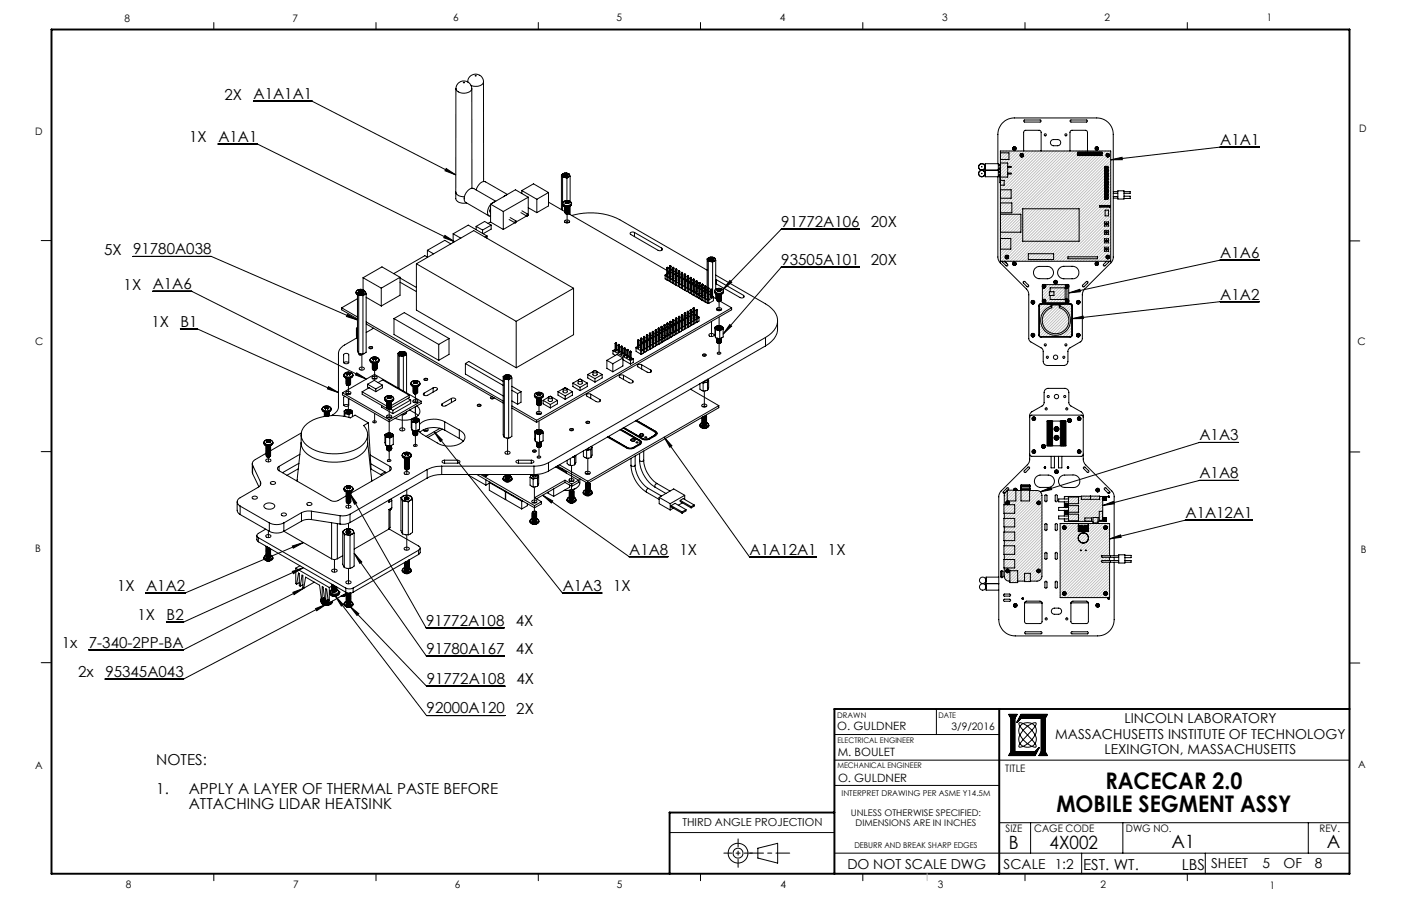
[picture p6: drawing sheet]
<svg xmlns="http://www.w3.org/2000/svg" width="432mm" height="279mm" viewBox="0 0 432 279" stroke-linecap="round" stroke-linejoin="round" font-family="sans-serif">
<defs><g id="words">
<g font-size="7.1">
<text x="340.7" y="243.5">RACECAR 2.0</text>
<text x="325.6" y="250.5">MOBILE SEGMENT ASSY</text>
</g>
<g font-size="5.6">
<text x="311" y="261.9">B</text>
<text x="323.5" y="261.9">4X002</text>
<text x="361" y="261.5">A1</text>
<text x="408.9" y="261.5">A</text>
</g>
<g font-size="4.7">
<text x="69.2" y="30.7">2X</text>
<text x="78.1" y="30.5">A1A1A1</text>
<text x="58.3" y="43.9">1X</text>
<text x="67.3" y="43.7">A1A1</text>
<text x="376.1" y="44.7">A1A1</text>
<text x="240.8" y="70">91772A106</text>
<text x="268.4" y="70.1">20X</text>
<text x="32.1" y="78.6">5X</text>
<text x="41" y="78.5">91780A038</text>
<text x="240.8" y="81.7">93505A101</text>
<text x="268.4" y="81.9">20X</text>
<text x="376.1" y="79.6">A1A6</text>
<text x="38.1" y="89.3">1X</text>
<text x="47.1" y="89.2">A1A6</text>
<text x="376.1" y="92.4">A1A2</text>
<text x="46.7" y="101">1X</text>
<text x="55.6" y="100.8">B1</text>
<text x="369.7" y="135.8">A1A3</text>
<text x="369.7" y="147.5">A1A8</text>
<text x="365.4" y="159.7">A1A12A1</text>
<text x="193.9" y="171">A1A8</text>
<text x="209.4" y="171.2">1X</text>
<text x="231" y="171">A1A12A1</text>
<text x="255.2" y="171.2">1X</text>
<text x="36.1" y="182.3">1X</text>
<text x="45" y="182.2">A1A2</text>
<text x="173.4" y="182.2">A1A3</text>
<text x="189" y="182.3">1X</text>
<text x="42.4" y="191.3">1X</text>
<text x="51.4" y="191.1">B2</text>
<text x="131.3" y="192.9">91772A108</text>
<text x="159" y="193.1">4X</text>
<text x="19" y="199.9">1x</text>
<text x="27.4" y="199.7">7-340-2PP-BA</text>
<text x="131.4" y="201.6">91780A167</text>
<text x="159" y="201.8">4X</text>
<text x="24.1" y="208.9">2x</text>
<text x="32.5" y="208.7">95345A043</text>
<text x="131.5" y="210.9">91772A108</text>
<text x="159.1" y="211.1">4X</text>
<text x="131.5" y="220">92000A120</text>
<text x="159.1" y="220.2">2X</text>
<text x="48.2" y="235.9">NOTES:</text>
<text x="48.2" y="245">1.</text>
<text x="58.2" y="245">APPLY A LAYER OF THERMAL PASTE BEFORE</text>
<text x="58.2" y="249.5">ATTACHING LIDAR HEATSINK</text>
<text x="333.8" y="268.1">EST. WT.</text>
<text x="364.2" y="268.1">LBS</text>
</g>
<g font-size="4.2">
<text x="325.3" y="227.9">MASSACHUSETTS INSTITUTE OF TECHNOLOGY</text>
<text x="346.6" y="223.1">LINCOLN LABORATORY</text>
<text x="340.4" y="232.6">LEXINGTON, MASSACHUSETTS</text>
<text x="261.2" y="267.9">DO NOT SCALE DWG</text>
<text x="309.3" y="267.9">SCALE 1:2</text>
<text x="373.3" y="267.8">SHEET</text>
<text x="389.1" y="267.8">5</text>
<text x="395.6" y="267.6">OF</text>
<text x="405.3" y="267.6">8</text>
</g>
<g font-size="3.5">
<text x="258" y="225.1">O. GULDNER</text>
<text x="258.2" y="233.2">M. BOULET</text>
<text x="258.3" y="241">O. GULDNER</text>
</g>
<text font-size="3.4" x="210.3" y="254.6">THIRD ANGLE PROJECTION</text>
<g font-size="3.2">
<text x="38.3" y="6.7">8</text>
<text x="90.2" y="6.7">7</text>
<text x="139.7" y="6.5">6</text>
<text x="190" y="6.5">5</text>
<text x="240.4" y="6.5">4</text>
<text x="290.4" y="6.5">3</text>
<text x="340.4" y="6.5">2</text>
<text x="390.4" y="6.5">1</text>
<text x="10.9" y="41.6">D</text>
<text x="418.9" y="40.7">D</text>
<text x="10.9" y="106.3">C</text>
<text x="418.4" y="106.4">C</text>
<text x="10.8" y="170.2">B</text>
<text x="419.4" y="170.6">B</text>
<text x="293.3" y="225.1">3/9/2016</text>
<text x="10.8" y="237.2">A</text>
<text x="309.8" y="238.2">TITLE</text>
<text x="418.6" y="236.8">A</text>
<text x="310" y="256.5">SIZE</text>
<text x="318.8" y="256.5">CAGE CODE</text>
<text x="347" y="256.5">DWG NO.</text>
<text x="406.7" y="256.5">REV.</text>
<text x="38.8" y="273.8">8</text>
<text x="90.4" y="273.8">7</text>
<text x="140.2" y="273.8">6</text>
<text x="190.1" y="273.9">5</text>
<text x="240.5" y="273.8">4</text>
<text x="289" y="273.9">3</text>
<text x="339.1" y="273.8">2</text>
<text x="391.4" y="274.1">1</text>
</g>
<g font-size="2.8">
<text x="262.2" y="251.8">UNLESS OTHERWISE SPECIFIED:</text>
<text x="263.7" y="254.6">DIMENSIONS ARE IN INCHES</text>
</g>
<g font-size="2.5">
<text x="259.4" y="245.4">INTERPRET DRAWING PER ASME Y14.5M</text>
<text x="263.3" y="261.5">DEBURR AND BREAK SHARP EDGES</text>
</g>
<g font-size="2.4">
<text x="258" y="221.3">DRAWN</text>
<text x="289.2" y="221.3">DATE</text>
<text x="258.1" y="229.1">ELECTRICAL ENGINEER</text>
<text x="258.1" y="237">MECHANICAL ENGINEER</text>
</g>
</g></defs>
<g fill="none" stroke="#000" stroke-width=".31">
<path d="M65.9 6.9v2.2M115.9 6.9v2.2M165.9 6.9v2.2M215.9 6.9v2.2M265.9 6.9v2.2M315.9 6.9v2.2M365.9 6.9v2.2M78.1 31.2h18.1l44.3 22.7M140.5 27.3a2.43 2.43 0 0 1 2.4-2.3 2.43 2.43 0 0 1 2.5 2.3M140.5 27.3v34a2.61 2.61 0 0 0 3.3 1.3M140.5 27.3a2.87 2.87 0 0 0 4.3 1l.6-1M142.8 25.4l.3 .1z"/>
<path d="M144.1 25.2a2.44 2.44 0 0 1 2.5-2.3 2.44 2.44 0 0 1 2.4 2.3M145.4 27.3l.1 30.8M146.4 23.4h.4zM149 25.2a2.69 2.69 0 0 1-3.8 1.2M149 25.2v30.8M315.6 37.1l5-.1a.32 .32 0 0 1 .3 .3 .32 .32 0 0 1-.3 .3h-4.8l-.3-.2zM329.9 37.1l5-.1a.32 .32 0 0 1 .3 .3 .32 .32 0 0 1-.3 .3h-4.8l-.3-.2zM67.2 44.4h12.1l60.8 30.1M137.5 52l3 1.9-3.3-1.2zM140.5 59.2v.2a2.45 2.45 0 0 0 2.6 1.3M146.8 58.6a2.65 2.65 0 0 1 2.8-2.5l6.8 3.9M160.8 58.8v.9"/>
<path d="M160.8 58.8l4.7 2.7M160.8 58.8l3.6-2.1 4.7 2.7M169.1 59.4v4.1l-3.6 2.1M169.1 59.4l-3.6 2.1M173 53.9l.2 .4M173 53.9v10.8M173.2 54.3l.9 .4M173.2 54.3l.2 .4M173.4 54.7h.7M173.4 54.7v7.9M173.5 53.6l-.3 .7M173.5 53.6l-.5 .3"/>
<path d="M173.7 53.9a.73 .73 0 0 1 .8-.3 .73 .73 0 0 1 .5 .6 .73 .73 0 0 1-.7 .3 .73 .73 0 0 1-.6-.6zM173.8 54.4v-.1a.53 .53 0 0 1 .6-.6 .53 .53 0 0 1 .4 .7l-.4-.1-.5 .1M173.9 54.2v.2M174 54.4h.7M174.1 54.7l.6 .2M174.1 54h.5l.3 .4a.63 .63 0 0 0-1-.2M174.1 54l-.2 .2M174.6 54.1l-.8 .1M174.6 54.3l-.7 .1M174.7 53.4l-1.2 .2M174.7 53.4l.8 .5M174.7 53.4l.7 .2 .1 .3"/>
<path d="M174.7 54.9v7M174.8 53.9l-.7-.1-.4 .2v.3l.3 .1-.2-.2 .3-.2M175.2 54.5l-1.1 .2M175.2 54.5l-.5 .4M175.5 53.9v.4l-.3 .2M175.5 53.9l.2 .5M175.7 54.4l-.5 .1M175.7 54.4v7.7M302.6 51.4h.1M303.6 52.5h4.1v2h-4.1zM303.6 50.5h4.1v2h-4.1zM303.6 53a1.04 1.04 0 0 0-1.6-.3 1.04 1.04 0 0 0 .1 1.7l.8 .1 .7-.5"/>
<path d="M303.6 50.9a1.08 1.08 0 0 0-1.4-.3 1.08 1.08 0 0 0-.5 1.4 1.16 1.16 0 0 0 1.9 0M307.6 50.5v-9a5 5 0 0 1 5-5.1h25.4a5 5 0 0 1 5.1 5.1v38.3l-.6 1.1-8.3 8.4-.4 .6-.2 .8v13.8l-.4 .8-3.6 2.1-.3 .3-.2 .5v3.2a1.26 1.26 0 0 1-1.2 1.3h-5.1a1.33 1.33 0 0 1-1.3-1.3v-3.2l-.2-.6-3.7-2.2-.5-.9v-13.8l-.2-.8-.4-.6-8.4-8.4-.4-.9-.1-25.5M307.6 52.5h.1M307.7 53h.5M307.7 54.1h.5M307.7 50.9h.5M307.7 52h.5M308.2 53.1h.2M308.2 53.9h.2M308.2 51.9h.2M308.2 51h.2M308.3 54.4v2.1"/>
<path d="M308.3 46.6h34v34h-34zM308.4 58.5h3.2v2.6h-3.2M308.4 52.7h-.2v1.6h.2M308.4 50.7h-.2v1.5h.2M308.4 50.3h2.2v4.3h-2.2M308.4 47.1h2.6v2.1h-2.6M308.4 55.6h1.1v1.5h-1.1M310.6 53.4h1v.3h-1M310.6 51.3h1v.3h-1M312.2 45.8l.2 .4M312.4 45.6a.26 .26 0 0 1 .3-.1 .26 .26 0 0 1 .1 .4 .26 .26 0 0 1-.3 0l.2 .2-.3-.1zM312.4 45.4h.5"/>
<path d="M312.4 45.4l-.2 .4M312.4 46.2h.5M312.5 45.8l.2-.2 .1 .2-.3 .1M312.5 45.8h-.1M312.9 45.4l.2 .4M313.1 45.8l-.2 .4M314.6 47.8h.2M314.6 47.8v.1M314.6 47.9h.2M314.6 47.8h.1M314.7 47.8v.1M314.7 47.9h-.1"/>
<path d="M314.7 47.9h.1M314.8 47.8h.1M314.8 47.9h.1M314.8 47.9v.1M314.8 48h.1M314.8 47.7v.1M314.8 47.7l.1 .1M314.9 48v.2M314.9 48.2h.1M314.9 47.6h.1M314.9 47.6v.1M314.9 47.7h.1"/>
<path d="M314.9 47.9h.1M314.9 47.8h.1M314.9 47.8h-.1M314.9 48h.1M314.9 47.8h-.2M314.9 47.9l-.1 .1M314.9 47.9v.1M314.9 48.1h.1M314.9 47.7v.1M314.9 48v.1M314.9 48.1v.1M315 48h.1"/>
<path d="M315 47.7h.1M315 48.1v.1M315 47.7v.1M315 48v.1M315 48v.2M315 47.7l.1 .1M315 47.6v.1M315 47.8h.1M315 47.9l.1 .1M315 47.9v.1M315.1 47.8h.1M315.1 48h-.1"/>
<path d="M315.1 47.9v.1M315.1 47.9h.1M315.1 47.8v.1M315.2 47.8v.1M315.2 47.8h-.1M315.5 46.6v-5.8l.5-.6h4.4l.3 .2 .2 .3v5.9M324 43.3l.4-.2 1.6-.1a.95 .95 0 0 1 .9 1 .95 .95 0 0 1-.9 .9h-1.3a.96 .96 0 0 1-.9-.6 .96 .96 0 0 1 .2-1zM329.8 46.6v-5.9l.5-.5h4.3l.5 .3v6.1M332.1 47h7.5l.1 .9-7.6 .1zM332.2 47.8h.2M332.2 47.7h.2M332.2 47.2h.2"/>
<path d="M332.2 47.7v.1M332.2 47.7h.1M332.3 47.8h-.1M332.4 47.2v.1M332.4 47.7v.1M332.4 47.2h.1M332.7 47.8h.2M332.7 47.7h.2M332.7 47.2h.2M332.7 47.7v.1M332.7 47.2h.1M332.8 47.2v.1"/>
<path d="M332.8 47.8h.1M332.9 47.2h-.1M332.9 47.7v.1M332.9 47.7h-.1M333.3 47.2l.1 .1M333.3 47.7v.1M333.3 47.2h.1M333.3 47.2v.1M333.4 47.3h.1M333.8 47.8h.1M333.8 47.7h.1M333.8 47.2h.1"/>
<path d="M333.8 47.7v.1M333.9 47.8h.1M333.9 47.7h.1M333.9 47.7v.1M334.3 47.3h.1M334.3 47.8h.1M334.3 47.2h.1M334.4 47.2l-.1 .1M334.4 47.2h.1M334.8 47.8h.1M334.8 47.7h.1M334.8 47.2h.1"/>
<path d="M334.8 47.7v.1M334.9 47.2v.1M334.9 47.2h.1M334.9 47.7v.1M335.3 47.8h.1M335.3 47.7h.1M335.3 47.2h.1M335.3 47.7v.1M335.3 47.2v.1M335.4 47.8h.1M335.4 47.2h-.1M335.4 47.7h.1"/>
<path d="M335.4 47.7v.1M335.8 47.7v.1M335.8 47.2l.1 .1M335.8 47.2h.1M335.8 47.2v.1M335.9 47.3h.1M336.3 47.8h.1M336.3 47.7h.1M336.3 47.2h.1M336.3 47.7v.1M336.4 47.8h.1M336.4 47.7v.1"/>
<path d="M336.4 47.7h.1M336.8 47.3h.1M336.8 47.2h.1M336.9 47.2v.1M336.9 47.7v.1M336.9 47.2l-.1 .1M336.9 47.2h.1M337.3 47.8h.2M337.3 47.7h.2M337.3 47.2h.2M337.3 47.2h.1M337.3 47.7v.1"/>
<path d="M337.3 47.7h.1M337.4 47.8h-.1M337.4 47.2v.1M337.5 47.7v.1M337.5 47.2h-.1M337.6 45.8l.2 .4M337.8 45.4l-.2 .4M337.8 46.2h.5M337.8 45.4h.5M337.8 47.8h.2M337.8 47.7h.2M337.8 47.2h.2"/>
<path d="M337.8 47.7v.1M337.8 47.2h.1M337.9 45.8l.2 .3a.23 .23 0 0 1-.3-.2 .23 .23 0 0 1 .2-.3 .23 .23 0 0 1 .2 .3h-.3M337.9 45.8v.1M337.9 45.8l.2-.2 .1 .2-.3 .1M337.9 47.2v.1M337.9 45.8h-.1M337.9 47.8h.1M338 47.2h-.1M338 47.7v.1M338 47.7h-.1M338.3 45.4l.2 .4"/>
<path d="M338.3 47.7v.1M338.3 47.2l.2 .1M338.3 47.2h.1M338.4 47.2h.1M338.4 47.2v.1M338.5 47.3h.1M338.5 45.8l-.2 .4M338.8 47.8h.2M338.8 47.7h.2M338.8 47.2h.2M338.8 47.7v.1M338.8 47.7h.1"/>
<path d="M338.9 47.8h-.1M338.9 47.8h.1M339 47.7v.1M339 47.7h-.1M339.4 47.3h.1M339.4 47.2h.1M339.4 47.2v.1M339.5 47.7v.1M339.5 47.2l-.1 .1M339.5 47.2h-.1M340.5 51.4h1l-.1 10.1-.9-.1zM340.7 56.1h.1"/>
<path d="M340.7 56.7h.1M340.7 54.2h.1M340.7 59.2h.1M340.7 53.6h.1M340.7 57.6h.1M340.7 52.5h.1M340.7 51.6h.1M340.7 58.6h.1M340.7 55.1h.1M340.7 52.5l.1 .1M340.7 54.1h.1M340.7 53.6l.1 .1"/>
<path d="M340.7 54.6h.1M340.7 56.1l.1 .1M340.7 55.1l.1 .1M340.7 57.6l.1 .1M340.7 58.6l.1 .1M340.7 57.2h.1M340.7 56.6h.1M340.7 59.7h.1M340.7 58.1h.1M340.7 55.6h.1M340.7 51.5h.1M340.7 52.1h.1"/>
<path d="M340.7 53.1h.1M340.7 55.7h.1M340.7 51.5v.1M340.7 53.1l.1 .1M340.7 54.1v.1M340.7 55.6v.1M340.7 56.6v.1M340.7 58.1v.1M340.7 54.6l.1 .1M340.7 59.7l.1 .1M340.7 58.2h.1M340.8 59.1l-.1 .1"/>
<path d="M340.8 59.6v.2M340.8 52v.1M340.8 51.5l-.1 .1M340.8 53v.2M340.8 54l-.1 .2M340.8 52l-.1 .1M340.8 54.5l-.1 .1M340.8 57.1l-.1 .1M340.8 59.6l-.1 .1M340.8 54.5v.2M340.8 55.6v.1M340.8 56.6l-.1 .1"/>
<path d="M340.8 57.1v.1M340.8 58.1v.1M340.8 56.6h-.1M340.8 54l-.1 .1M340.8 58.1h-.1M340.8 53l-.1 .1M340.8 55.6h-.1M340.8 51.5h-.1M341.1 47.8h.2M341.1 47.8v.1M341.1 47.9h.2M341.1 47.8h.1"/>
<path d="M341.2 59.1l.1 .1M341.2 59.6v.2M341.2 54l.1 .1M341.2 52v.1M341.2 51.5l.1 .1M341.2 53v.2M341.2 54l.1 .2M341.2 54.5v.2M341.2 55.6v.1M341.2 56.6l.1 .1M341.2 57.1v.1M341.2 58.1v.1"/>
<path d="M341.2 54.5v.1M341.2 56.6h.1M341.2 55.6h.1M341.2 53l.1 .1M341.2 51.5h.1M341.2 57.1h.1M341.2 58.1h.1M341.2 59.6v.1M341.2 52h.1M341.2 47.8v.1M341.2 47.9h-.1M341.2 47.9h.1"/>
<path d="M341.2 56.2h.1M341.2 58.7h.1M341.2 53.6v.1M341.2 53.1v.1M341.2 57.7h.1M341.2 55.7h.1M341.2 52.6h.1M341.2 55.1v.1M341.2 58.2h.1M341.3 47.8h.1M341.3 47.9h.1M341.3 47.9v.1"/>
<path d="M341.3 58.6h.1M341.3 56.1h.1M341.3 59.2h.1M341.3 56.7h.1M341.3 53.6h.1M341.3 54.2h.1M341.3 57.6h.1M341.3 55.1h.1M341.3 52.5h.1M341.3 51.6h.1M341.3 52.5l-.1 .1M341.3 53.6l-.1 .1"/>
<path d="M341.3 55.1l-.1 .1M341.3 56.1l-.1 .1M341.3 57.6l-.1 .1M341.3 58.6l-.1 .1M341.3 54.6l-.1 .1M341.3 57.2h-.1M341.3 59.7l-.1 .1M341.3 52.1h-.1M341.3 48h.1M341.3 48v.2M341.3 48.2h.2M341.3 47.6h.2"/>
<path d="M341.3 47.6v.1M341.3 47.7h.1M341.3 47.7v.1M341.3 47.8h-.1M341.3 47.9l.1 .1M341.3 47.6l.1 .1M341.4 47.7h.1M341.4 48h.1M341.4 48.1h.1M341.4 48.1l-.1 .1M341.4 47.7l-.1 .1M341.4 48v.1"/>
<path d="M341.5 47.7v.1M341.5 48v.1M341.5 48.1v.1M341.5 47.9h.1M341.5 48v.2M341.5 48h.1M341.5 47.7h.1M341.5 47.6v.1M341.5 47.8h.1M341.5 47.9l.1 .1M341.5 47.8h.2M341.5 47.9v.1"/>
<path d="M341.6 48h.1M341.6 48h-.1M341.6 47.8h.1M341.6 47.7v.1M341.6 47.7l-.1 .1M341.6 47.9v.1M341.6 47.9h.1M341.6 47.9h-.1M341.7 47.8v.1M341.7 47.9h.1M341.7 47.8h.1M342.3 49.3l3.5-.8 .1 .7z"/>
<path d="M343.1 59.1h1.4M343.1 59.6h1.4M344.5 58.8h1.9v2.6h-1.9zM346.4 59.1h1.9v.5h-1.9M388.2 45.4h-12.1l-33.8 3.9M12.7 74.2h3.2M41 79.1h24.2l45 19.6M131.7 77.2l1.9 1.1M131.7 77.2v2.1M131.8 79.3l-.8-.5-9.6 5.6M137.1 72.6l3 1.9-3.3-1.2zM139 75.2l-1.9-1.1-5.4 3.1"/>
<path d="M139.7 72.1v2.7M139.7 72.1l2.3 1.3M139.7 72.1l4.6-2.7 5.8 3.4M146.8 69.8l1.9 1.1M146.8 69.8v1M148.7 70.9v1.1M150.1 72.8l-.6 .3M150.1 72.8v.7M151.2 63.1a2.7 2.7 0 0 0-.4 3.5l.4 .1M151.2 64.2a1.16 1.16 0 0 0 0 1.5M151.2 63v5.5l3.9 2.3M151.2 68.4l-.8 .5"/>
<path d="M151.2 63l3.9 2.2M151.4 69.4v1.3l-2.5 1.4M151.4 69.4l-2.7 1.5M151.4 69.4l-2-1.1-2.6 1.5M152.4 62.2l-.8 .6M152.8 62.1l-6.7-3.9a2.81 2.81 0 0 0-3 3.1l.2 .9 .3 .2 7.1 4.2M155.1 65.2v5.6M156.1 60.1l-.9 .6M156.9 67.7l1.9 1M157.2 67.1l1.9 1.1M158.7 68.7l-3.6 2.1M158.9 68.2l.2 .1-.3 .5-.1-.3z"/>
<path d="M160.5 65.6l1.8 1M160.9 65l1.8 1.1M162.3 66.6l-3.2 1.8M162.3 66.3l.4-.2a.29 .29 0 0 1 0 .4 .29 .29 0 0 1-.4 0zM162.8 60.8l-.1 5.6M162.8 64.1l2.7 1.5M162.8 60.8l-7.7 4.4M162.8 60.8l-3.9-2.3-7.7 4.5M165.5 61.5v4.1M169.1 62.3l5 3M173.4 63a1.52 1.52 0 0 0 1.4 .9 1.52 1.52 0 0 0 1.3-.9M173.4 62.8a1.57 1.57 0 0 0 2.7 0"/>
<path d="M173.4 63a1.61 1.61 0 0 0 2.7 0M173.4 62.8v.2M173.4 63.1v1.7M173.7 62.2l1.1-.3a1.26 1.26 0 0 1 1.3 .9 1.6 1.6 0 0 1-2.6-.1zM174 68.1a.82 .82 0 0 1 .9-.3 .82 .82 0 0 1 .6 .7 .82 .82 0 0 1-.9 .3 .82 .82 0 0 1-.6-.7zM174.1 63.7l.2 .3M174.1 63.9l.2 .4M174.1 64.2l.2 .4M174.1 64.4l.2 .4M174.1 64.7l.2 .4M174.1 64.9l.2 .4M174.1 65.2l.2 .4"/>
<path d="M174.1 65.5l.1 .3 .4 .1M174.1 68.6l.7-.2 .6 .2M174.3 63.8h.6M174.3 64l.7 .1 .5-.4-.5 .4zM174.3 64.3h.7l.4-.2v-.3a.73 .73 0 0 1-1.1 .5zM174.3 64.8h.7l.4-.2v-.3a.73 .73 0 0 1-1.1 .5zM174.3 65.1h.7l.4-.3v-.2a.7 .7 0 0 1-.4 .6 .7 .7 0 0 1-.7-.1zM174.3 65.6h.7l.4-.2v-.3a.73 .73 0 0 1-1.1 .5zM174.3 65.8l.1 .1M174.3 63.8h.1M174.3 64v.1M174.3 64.6h.1"/>
<path d="M174.3 65.3v.1M174.3 62.4l-.2 .2 .3 .2M174.3 62.3h.1M174.3 62.2v.1M174.3 62.4v.4M174.4 62.3h.1M174.4 65.9l.2 .1M174.4 65.9h.8M174.4 62.3v.5M174.4 62l.3 .1M174.4 62l-.3 .2h.2M174.4 62.7h.1"/>
<path d="M174.4 62l.1 .7M174.6 62.6l-.2 .2M174.7 62.1h.1M174.7 62.1l-.1 .5M174.7 61.9a1.17 1.17 0 0 0-1.3 .9M174.7 61.9l.9 .2 .5 .7M174.7 68.4v.4M174.8 62.5l-.2 .1M174.8 62.1h.1M174.8 62.1v.4M174.8 62.5l.1 .1M174.8 62.1l.1 .5"/>
<path d="M174.9 62.1h-.1M174.9 62.1h.1M174.9 62.1v.5M174.9 62.6l.2 .2M175 65.9l-.4 .1M175.1 62l.3 .2h-.2M175.1 62l-.2 .1M175.1 62v.7M175.1 65.9l-.5 .1M175.1 65.9h.1M175.2 62.3v.1M175.2 62.3h.1"/>
<path d="M175.2 63.8h-.9M175.2 65.9h-.6M175.2 65.9l-.6 .1M175.2 62.3l-.1 .5M175.2 62.4h.1M175.2 65.9l30.3 17.5M175.2 62.4v.4M175.2 62.4l.2 .2-.3 .2M175.2 62.2v.1M175.3 64.6l-.3 .3M175.3 64.1l-.3 .3M175.3 63.8v.1"/>
<path d="M175.3 64.3v.1M175.3 64.8v.1M175.3 65.1v.1M175.4 64.1v.2l-.4 .3h-.7M175.4 64.8v.3l-.4 .3-.7-.1M175.4 65.3l-.1 .5-.7 .1M175.5 65.5l-.3 .4M175.5 65.4v.1M175.7 63.6v2.6M176.1 62.8v.2M176.2 66.5a20.4 20.4 0 0 1 14.8 1.3l26.9 15.5M195.5 71.7h-1.1l-.2 .5 8.6 5h1.1l.3-.3-.3-.4"/>
<path d="M195.5 71.7l8.4 4.8M195.5 71.7v1.3M203.9 76.5v.7M217.9 79.9l.2 .3M217.9 79.9v10.5M218.4 79.5l-.3 .3v.4M218.4 79.5l-.5 .4M218.6 79.8a.73 .73 0 0 1 .8-.3 .73 .73 0 0 1 .6 .7 .75 .75 0 0 1-.8 .2 .75 .75 0 0 1-.6-.6zM219 79.9l.6 .1 .2 .3M219 79.9l-.2 .2M219.6 79.3l-1.2 .2M219.6 79.3l.8 .5"/>
<path d="M219.6 79.3l.6 .2 .2 .3M219.7 79.8l-.7-.1-.4 .2v.3l.3 .2-.2-.3 .3-.2M220.4 79.8l-.3 .7M220.4 79.8l.2 .5M264.9 70.7h-24.1l-18 18.6M308.4 73.6h3.1v3.2h-3.1M308.4 62.6h3.5v3h-3.5M308.4 66.1h6.2v5.5h-6.2M310.1 79.2h.1M310.1 79.2v.1M310.1 79.3h.1M310.2 79.3h.1"/>
<path d="M310.2 79.2h.1M310.2 79.3v.1M310.2 79.4h.1M310.2 79.4l.1 .2M310.2 79.1h.1M310.2 79.1v.1M310.2 79.1l.1 .1M310.3 79.6h.1M310.3 79h.1M310.3 79l-.1 .1M310.3 79.4h.1M310.3 79.5h.1"/>
<path d="M310.3 79.3l-.1 .1M310.3 79v.2M310.3 79.3v.3M310.4 79.4v.2M310.4 79.4h.1M310.4 79.3h.2M310.4 79.2h.2M310.4 79.1h.1M310.4 79v.1M310.4 79.1h-.2M310.4 79l.1 .2M310.4 79.2h.1"/>
<path d="M310.5 79.3h.1M310.5 79.2h.1M310.5 79.3l-.1 .3M310.5 79.3h-.1M310.6 79.2v.1M310.6 79.3h.1M310.6 79.2h.1M315.2 64.4h17.4v10h-17.4zM316.9 78.2h7.8v1.8h-7.8zM329.1 79.2h9.1v.6h-9.1zM338.9 63.4h3.1v.5h-3.1zM339.2 63.7h.1"/>
<path d="M339.3 63.6l-.1 .1M339.3 63.6h-.1M339.7 63.6h.1M339.7 63.6v.1M339.8 63.6h.1M340.1 63.6h.2M340.1 63.6h.1M340.3 63.6h.1M340.4 68.4h1.3v1.3h-1.3zM340.4 71h1.3v1.3h-1.3zM340.4 73.6h1.3v1.3h-1.3zM340.4 76.2h1.3v1.3h-1.3z"/>
<path d="M340.6 64.8h1v1.8h-1zM340.7 61.2h.1M340.7 60.1h.1M340.7 61.2l.1 .1M340.7 63.6v.1M340.7 60.1l.1 .2M340.7 63.6l.1 .1M340.7 60.7h.1M340.7 60.7l.1 .1M340.8 63.7h.1M340.8 60.6v.2M340.8 60.6l-.1 .1"/>
<path d="M341.1 79.2h.2M341.1 79.2v.1M341.1 79.3h.2M341.1 79.2h.1M341.2 60.6v.2M341.2 63.6h.1M341.2 60.6v.1M341.2 79.2v.1M341.2 79.2h.1M341.2 79.3h.1M341.2 79.3h-.1M341.2 61.2v.1"/>
<path d="M341.2 60.2v.1M341.3 79.2h.1M341.3 79.3h.1M341.3 79.3v.1M341.3 61.2h.1M341.3 60.1h.1M341.3 60.1l-.1 .2M341.3 61.2l-.1 .1M341.3 60.7l-.1 .1M341.3 63.6v.1M341.3 79.4h.1M341.3 79.4v.2"/>
<path d="M341.3 79.6h.2M341.3 79h.2M341.3 79v.1M341.3 79.1h.1M341.3 79.1v.1M341.3 79.3l.1 .1M341.3 79l.1 .1M341.4 79.4h.1M341.4 79.1h.1M341.4 79.5h.1M341.4 79.4v.1M341.4 79.1l-.1 .1"/>
<path d="M341.4 79.5l-.1 .1M341.5 79.1h.1M341.5 79.4v.1M341.5 79.5v.1M341.5 79.4v.2M341.5 79.4h.1M341.5 79v.1M341.5 79.3h.1M341.5 79.2h.1M341.5 79.3l.1 .1M341.5 79.3v.1M341.6 79.4h-.1"/>
<path d="M341.6 79.4h.1M341.6 79.2h.1M341.6 79.1v.1M341.6 79.1l-.1 .1M341.6 79.3h.1M341.6 79.3h-.1M341.7 79.2v.1M341.7 79.3h.1M341.7 63.7h.1M341.7 79.2h.1M341.8 63.6l-.1 .1M341.8 63.6h.1"/>
<path d="M343.1 60.6h1.4M343.1 61.1h1.4M346.4 60.5h1.9v.7h-1.9M415.9 74.3h3.2M47 89.9h12.1l53.8 27M105.3 94.9l4.9 2.9M105.3 94.9v.6l4.9 2.9M107.1 96.9l3.1 1.8-3.4-1.1zM109.7 90.3l.5 .6zM109.7 90.1l.5 .6M109.7 90.1v.2M110.2 90.2l.2 .3"/>
<path d="M110.2 90.2v18l.4 .8M110.2 92.1l-4.9 2.8M110.4 90.5l.8 .5M110.4 90.5l.2 .5M110.6 91h.6M110.6 91v18M110.7 89.9l-.3 .6M110.7 89.9l-.5 .3M110.7 89.7l.1 .1M110.7 89.7h.1M110.7 89.7l-.2 .3M110.7 89.6h.1"/>
<path d="M110.7 89.6l.1 .2M110.7 89.6v.3M110.8 89.4h.2M110.8 89.4l-.3 .1 .2 .1M110.8 89.4v.4M111 90.1l.5-.2 .7 .3a.68 .68 0 0 1-.7 .6 .68 .68 0 0 1-.7-.6zM111 90.6h-.1a.52 .52 0 0 1 .6-.6 .52 .52 0 0 1 .4 .7M111 89.4h.1M111 89.4v.3v-.3M111 90.5l.1 .2h.8h-.8l.6-.1M111.1 89.4h.1M111.1 89.4v.3"/>
<path d="M111.2 89.4h.1M111.2 89.7h.6M111.2 89.7l-.5 .2M111.2 89.4v.3M111.2 91l.7 .2M111.2 90.3h.5l.3 .4a.61 .61 0 0 0-1-.2M111.2 90.3l-.2 .2M111.2 89.4l.1 .3M111.5 89.4l.3 .1-.2 .1M111.5 89.4h-.2M111.5 89.4l-.1 .2M111.5 89.6h.1"/>
<path d="M111.7 90.4l-.8 .1M111.8 89.7l-1.1 .2M111.8 89.7l.9 .5M111.8 89.7l.7 .2M111.9 91.2v18M111.9 85.7l5.6 3.2M111.9 85.7v3.7M112 90.2l-.8-.1-.4 .3 .4 .3-.3-.2 .3-.2M112.4 90.8l-1.2 .2M112.4 90.8l-.5 .4M112.4 89.9a1.55 1.55 0 0 0-2.6 .1l.4 .5M112.5 89.9a1.62 1.62 0 0 0-2.8 .2"/>
<path d="M112.5 89.9l.2 .3M112.7 90.2l-.3 .6M112.7 90.2l.2 .5M112.9 90.7l-.5 .1M112.9 90.7v17.9l-1 .6M112.9 99.3l42.2 24.4M112.9 91.7l4.6 2.7M112.9 99.9l42.2 24.4M117.5 88.9v5.5M121.4 98.2v5l13.8 7.9M121.4 98.2l13.8 8M121.4 98.2l3.2-1.8 13.8 8"/>
<path d="M123.3 87l5 2.9M123.3 85.5v5.6l-5.8 3.3M123.3 85.5l-5.8 3.4M123.3 85.5l-5.6-3.2-5.8 3.4M123.3 85.7l5 3M128.3 81.4v14.2l30.8 17.8M128.3 81.4l30.8 17.7M128.3 81.4l17.7-10.3 30.8 17.8M159.1 99.1v14.3M176.8 88.9v14.3l-17.7 10.2M176.8 88.9l-17.7 10.2M205 84.9l.5 .4"/>
<path d="M205.5 84.5l-.5 .3v1.2l.5 .3M205.5 99.9h.5M205.5 99.9v3.1l.2 .2M205.5 82.7v2.1l.2 .2M205.5 82.7h.4M205.5 86.3h.4M205.5 85.3h.4v1.2l.5 .3M205.5 85.3v1M205.6 82.5h.1M205.6 82.5h.2M205.6 82.5l-.1 .2M205.6 99.7h.1"/>
<path d="M205.6 99.7l-.1 .2M205.6 99.7h.2M205.7 82.5v2.5M205.7 99.7v.9M205.8 99.7h-.1M205.8 99.7l.2 .2M205.8 82.5h-.1M205.8 82.5l.1 .2M205.9 85.5l.5 .3M205.9 83.6l.5 .3M205.9 82.7v2.1l-.2 .2M206 99.9v3.1l-.3 .2"/>
<path d="M206.4 82.2h.4M206.4 82.2v3.2l.2 .1M206.4 84l-.5 .2M206.4 86.8h.4M206.4 85.8h.4v1.2l.5 .3M206.4 99.3v3.3l.2 .1M206.4 85.8v1M206.4 99.3h.4M206.5 82l.1 .1M206.5 83l-.1 .2 .2 .1 .2-.1-.1-.2M206.5 83l.1 .1M206.5 82l-.1 .2"/>
<path d="M206.5 82h.2M206.5 99.1h.3M206.5 99.1l.1 .1M206.5 99.1l-.1 .2M206.6 82.1v.8M206.6 83.1v2.4M206.6 82.9l.1 .1M206.6 82.9l-.1 .1M206.6 99.2v.9M206.7 83l-.1 .1M206.7 82l-.1 .1M206.7 82l.1 .2"/>
<path d="M206.8 99.1l-.2 .1M206.8 99.1v.2M206.8 86l.5 .3M206.8 82.2v3.2l-.2 .1M206.8 99.3v3.3l-.2 .1M206.8 84l.5 .2M207.3 98.8v3.2l.2 .1M207.3 98.8h.5M207.3 82.7v3.2l.2 .1M207.3 82.7h.4M207.3 86.3h.4v1.3l.5 .3M207.3 87.3h.4"/>
<path d="M207.3 86.3v1M207.4 83.5l.1 .1M207.4 83.5l.1 .4 .2-.2-.1-.2M207.4 82.5h.1M207.4 82.5l-.1 .2M207.4 82.5h.2M207.4 98.6h.2M207.4 99.7l-.1 .2 .2 .1 .3-.1-.2-.2M207.4 99.7h.1M207.4 98.6l.1 .1M207.4 98.6l-.1 .2M207.5 99.6l-.1 .1"/>
<path d="M207.5 82.5v1M207.5 83.6v2.4M207.5 98.7v.9M207.5 99.7v2.4M207.5 99.6l.1 .1M207.5 83.5h.1M207.5 83.5h-.1M207.6 83.5l-.1 .1M207.6 82.5h-.1M207.6 82.5l.1 .2M207.6 99.7h-.1M207.6 98.6l-.1 .1"/>
<path d="M207.6 98.6l.2 .2M207.7 86.5l.5 .3M207.7 82.7v3.2l-.2 .1M207.7 84.5l.5 .2M207.8 98.8v3.2l-.3 .1M208.2 83.2v3.2l.2 .1M208.2 83.2h.4M208.2 86.8h.4v1.3l.5 .3M208.2 87.9h.4M208.2 98.3v3.2l.2 .1M208.2 98.3h.4M208.2 86.8v1.1"/>
<path d="M208.3 99.1l.1 .3 .2-.1-.1-.2M208.3 99.1l.1 .1M208.3 98.1l.1 .1M208.3 98.1l-.1 .2M208.3 98.1h.2M208.3 84l.1 .1M208.3 84l-.1 .2 .2 .2 .2-.2-.1-.2M208.3 83l.1 .1M208.3 83l-.1 .2M208.3 83h.2M208.4 83.1v.9M208.4 84.1v2.4"/>
<path d="M208.4 84h-.1M208.4 84h.1M208.4 99.1h-.1M208.4 98.2v.9M208.4 99.2v2.4M208.4 99.1h.1M208.5 99.1l-.1 .1M208.5 98.1l-.1 .1M208.5 98.1l.1 .2M208.5 84l-.1 .1M208.5 83l-.1 .1M208.5 83l.1 .2"/>
<path d="M208.6 87l.5 .3M208.6 98.3v3.2l-.2 .1M208.6 83.2v3.2l-.2 .1M208.6 85l.5 .3M209.1 97.8v3.2l.2 .1M209.1 83.7v3.2l.2 .2M209.1 99.6l-.5 .2M209.1 97.8h.5M209.1 83.7h.4M209.1 87.3h.4v1.3l.5 .3M209.1 88.4h.4M209.1 87.3v1.1"/>
<path d="M209.2 84.6l.1 .3 .2-.1-.1-.2M209.2 83.5h.2M209.2 84.6h.1M209.2 83.5l.1 .1M209.2 83.5l-.1 .2M209.2 97.6h.2M209.2 98.6l.1 .1M209.2 98.6l-.1 .2 .2 .2 .3-.2-.2-.2M209.2 97.6h.1M209.2 97.6l-.1 .2M209.3 98.5l-.1 .1M209.3 83.6v.9"/>
<path d="M209.3 84.6v2.5M209.3 97.6v.9M209.3 98.7v2.4M209.3 98.5l.1 .1M209.3 84.5l.1 .1M209.3 84.5l-.1 .1M209.4 84.6h-.1M209.4 83.5l-.1 .1M209.4 83.5l.1 .2M209.4 98.6l-.1 .1M209.4 97.6h-.1M209.4 97.6l.2 .2"/>
<path d="M209.5 87.6l.5 .3M209.5 83.7v3.2l-.2 .2M209.5 85.5l.5 .3M209.6 97.8v3.2l-.3 .1M210 84.2h.4M210 84.2v3.3l.2 .1M210 87.9h.4v1.2l.5 .3M210 88.9h.4M210 97.3v3.2l.2 .1M210 87.9v1M210 99l-.4 .3M210 97.3h.4"/>
<path d="M210.1 98.1l.1 .3 .2-.1-.1-.2M210.1 98.1l.1 .1M210.1 97l.1 .1M210.1 97l-.1 .3M210.1 97h.2M210.1 85.1l.1 .1M210.1 85.1l-.1 .2 .2 .1 .1-.3M210.1 84l.1 .1M210.1 84l-.1 .2M210.1 84h.2M210.2 84.1v.9M210.2 85.2v2.4"/>
<path d="M210.2 85l-.1 .1M210.2 85l.1 .1M210.2 97.1v.9M210.2 98.2v2.4M210.2 98l-.1 .1M210.2 98l.1 .1M210.3 98.1l-.1 .1M210.3 97l-.1 .1M210.3 97l.1 .3M210.3 85.1l-.1 .1M210.3 84l-.1 .1M210.3 84l.1 .2"/>
<path d="M210.4 88.1l.5 .3M210.4 84.2v3.3l-.2 .1M210.4 86l.5 .3M210.4 97.3v3.2l-.2 .1M210.9 84.8v3.2l.2 .1M210.9 84.8h.4M210.9 96.7v3.2l.2 .2M210.9 98.5l-.5 .3M210.9 96.7h.4M210.9 89.4h.4M210.9 88.4h.4v1.2l.5 .3M210.9 88.4v1"/>
<path d="M211 85.6l-.1 .2 .2 .1 .2-.1-.1-.2M211 84.6h.2M211 85.6l.1 .1M211 84.6h.1M211 84.6l-.1 .2M211 96.6h.2M211 97.6l-.1 .2 .2 .1 .2-.1-.1-.2M211 97.6h.1M211 96.6h.1M211 96.6l-.1 .1M211.1 97.5l-.1 .1M211.1 84.6v.9"/>
<path d="M211.1 85.7v2.4M211.1 96.6v.9M211.1 97.6v2.5M211.1 97.5l.1 .1M211.1 85.5l-.1 .1M211.1 85.5l.1 .1M211.2 85.6l-.1 .1M211.2 84.6h-.1M211.2 84.6l.1 .2M211.2 97.6h-.1M211.2 96.6h-.1M211.2 96.6l.1 .1"/>
<path d="M211.3 88.6l.5 .3M211.3 84.8v3.2l-.2 .1M211.3 86.5l.5 .3M211.3 96.7v3.2l-.2 .2M211.8 85.3v3.2l.2 .1M211.8 85.3h.4M211.8 88.9h.4v1.2l.5 .4M211.8 89.9h.4M211.8 96.2v3.2l.2 .2M211.8 98l-.5 .2M211.8 88.9v1M211.8 96.2h.4"/>
<path d="M211.9 97l.1 .1M211.9 97l.1 .4 .2-.1-.1-.3M211.9 96l.1 .1M211.9 96l-.1 .2M211.9 96h.2M211.9 86.1l-.1 .2 .2 .2 .1-.4M211.9 86.1l.1 .1M211.9 85.1l.1 .1M211.9 85.1l-.1 .2M211.9 85.1h.2M212 85.2v.8M212 86.2v2.4"/>
<path d="M212 86l-.1 .1M212 86l.1 .1M212 97h-.1M212 96.1v.9M212 97.1v2.5M212 97h.1M212.1 96l-.1 .1M212.1 97l-.1 .1M212.1 96l.1 .2M212.1 86.1l-.1 .1M212.1 85.1l-.1 .1M212.1 85.1l.1 .2"/>
<path d="M212.2 89.1l.5 .3M212.2 99.8h-.4v1.3l-.5 .3M212.2 85.3v3.2l-.2 .1M212.2 99.8v1.1M212.2 87.1l.5 .2M212.2 96.2v3.2l-.2 .2M212.7 85.8v3.2l.2 .1M212.7 85.8h.4M212.7 95.7v3.2l.2 .1M212.7 97.5l-.5 .3M212.7 95.7h.4M212.7 89.4h.4v1.3l.5 .3"/>
<path d="M212.7 90.5h.4M212.7 89.4v1.1M212.7 99.5l-.5 .3M212.8 86.6l-.1 .3 .2 .1 .2-.1-.1-.3M212.8 86.6l.1 .1M212.8 85.6l.1 .1M212.8 85.6l-.1 .2M212.8 85.6h.2M212.8 96.6l-.1 .1 .2 .2 .1-.3M212.8 95.5h.2M212.8 96.6h.1M212.8 95.5l.1 .1"/>
<path d="M212.8 95.5l-.1 .2M212.9 85.7v.9M212.9 86.7v2.4M212.9 95.6v.9M212.9 96.6v2.4M212.9 96.5l.1 .1M212.9 96.5l-.1 .1M212.9 86.6h.1M212.9 86.6h-.1M213 86.6l-.1 .1M213 85.6l-.1 .1M213 85.6l.1 .2"/>
<path d="M213 96.6h-.1M213 95.5l-.1 .1M213 95.5l.1 .2M213.1 99.3h-.4v1.3l-.5 .3M213.1 99.3v1.1M213.1 89.6l.5 .3M213.1 95.7v3.2l-.2 .1M213.1 85.8v3.2l-.2 .1M213.1 87.6l.5 .2M213.6 95.2v3.2l.2 .1M213.6 97l-.5 .2M213.6 95.2h.4"/>
<path d="M213.6 86.3v3.2l.2 .1M213.6 86.3h.4M213.6 89.9h.4v1.3l.5 .3M213.6 91h.4M213.6 89.9v1.1M213.6 99.8h.4M213.6 99l-.5 .3M213.7 96l-.1 .2 .2 .1 .2-.1-.1-.2M213.7 86.1l-.1 .2M213.7 96l.1 .1M213.7 95l.1 .1M213.7 95l-.1 .2"/>
<path d="M213.7 95h.2M213.7 87.2l-.1 .1 .2 .2 .1-.3M213.7 87.2h.1M213.7 86.1l.1 .1M213.7 86.1h.2M213.8 86.2v.9M213.8 87.2v2.4M213.8 87.1l-.1 .1M213.8 87.1l.1 .1M213.8 96h-.1M213.8 95.1v.9M213.8 96.1v2.4"/>
<path d="M213.8 96h.1M213.9 96l-.1 .1M213.9 95l-.1 .1M213.9 95l.1 .2M213.9 87.2h-.1M213.9 86.1l-.1 .1M213.9 86.1l.1 .2M214 90.1l.5 .4M214 98.8h-.4v1.2l-.5 .4M214 86.3v3.2l-.2 .1M214 98.8v1M214 88.1l.5 .3"/>
<path d="M214 95.2v3.2l-.2 .1M214 97l.5 .2M214.5 86.9v3.1l.2 .2M214.5 86.9h.4M214.5 95.7v2.2l.2 .1M214.5 95.7h.4M214.5 90.5h.4v1.2l.5 .3M214.5 91.5h.4M214.5 99.3h.4M214.5 90.5v1M214.5 98.5l-.5 .3M214.6 86.6h.2"/>
<path d="M214.6 87.7h.1M214.6 87.7l-.1 .2 .2 .1 .2-.1-.1-.2M214.6 86.6l.1 .1M214.6 86.6l-.1 .3M214.6 95.5h.2M214.6 95.5l.1 .1M214.6 95.5l-.1 .2M214.7 86.7v.9M214.7 87.7v2.5M214.7 95.6v2.4M214.7 87.6l-.1 .1M214.7 87.6l.1 .1"/>
<path d="M214.8 87.7h-.1M214.8 86.6l-.1 .1M214.8 86.6l.1 .3M214.8 95.5l-.1 .1M214.8 95.5l.1 .2M214.9 98.3h-.4v1.2l-.5 .3M214.9 98.3v1M214.9 90.7l.5 .3M214.9 97.5l.5 .3v1.2l-.5 .3M214.9 95.7v2.2l-.2 .1M214.9 86.9v3.1l-.2 .2M214.9 88.6l.5 .3"/>
<path d="M215.4 87.3v3.3l.2 .1M215.4 87.3h.4M215.4 91h.4v1.2l.5 .3M215.4 92h.4M215.4 91v1M215.4 98l-.5 .3M215.4 88.2l.2 .1M215.4 88.2l.2 .3 .1-.3M215.4 87.2h.3M215.4 87.2h.2M215.4 87.2v.1M215.6 87.2v.9"/>
<path d="M215.6 88.3v2.4M215.6 88.1l-.2 .1M215.6 88.1l.1 .1M215.7 88.2l-.1 .1M215.7 87.2h-.1M215.7 87.2l.1 .1M215.8 91.2l.5 .3M215.8 87.3v3.3l-.2 .1M215.8 89.1l.5 .3M216.3 87.9v3.2l.2 .1M216.3 87.9h.4M216.3 91.5h.3v1.2l.6 .4"/>
<path d="M216.3 92.5h.3M216.3 91.5v1M216.4 87.7h.1M216.4 88.7l-.1 .2 .2 .1 .2-.1-.1-.2M216.4 88.7l.1 .1M216.4 87.7l-.1 .2M216.4 87.7h.2M216.5 87.7v1M216.5 88.8v2.4M216.5 88.7h-.1M216.5 88.7h.1M216.6 88.7l-.1 .1"/>
<path d="M216.6 87.7h-.1M216.6 87.7l.1 .2M216.6 91.7l.6 .3M216.7 87.9v3.2l-.2 .1M216.7 89.6l.5 .3M217.2 88.4v3.2l.2 .1M217.2 88.4h.4M217.2 92h.4v1.2l.5 .4M217.2 93.1h.4M217.2 92v1.1M217.2 89.2l.2 .1M217.2 89.2l.2 .4 .2-.2-.1-.2"/>
<path d="M217.2 88.2l.2 .1M217.2 88.2v.2M217.2 88.2h.3M217.4 88.3v.8M217.4 89.3v2.4M217.4 89.1l-.2 .1M217.4 89.1l.1 .1M217.5 89.2l-.1 .1M217.5 88.2l-.1 .1M217.5 88.2l.1 .2M217.6 92.2l.5 .3M217.6 88.4v3.2l-.2 .1"/>
<path d="M217.6 90.2l.5 .2M218.1 88.9v3.2l.2 .2M218.1 88.9h.4M218.1 92.5v1.1M218.1 92.5h.3M218.1 93.6h.3M218.1 80.2l.9 .4M218.1 80.2l.2 .4M218.2 89.7l.1 .1M218.2 89.7l-.1 .3 .2 .1 .2-.1-.1-.3M218.2 88.7l.1 .1M218.2 88.7l-.1 .2"/>
<path d="M218.3 88.8v.9M218.3 89.8v2.5M218.3 89.7h-.1M218.3 89.7h.1M218.3 88.7h-.1M218.3 88.7h.1M218.3 80.6h.7M218.3 80.6v8.1M218.4 89.7l-.1 .1M218.4 88.7l-.1 .1M218.4 88.7l.1 .2M218.4 92.5v1.1"/>
<path d="M218.5 88.9v3.2l-.2 .2M218.5 90.7l.5 .2M218.8 80.1v.2h1a.55 .55 0 0 0-.5-.7 .55 .55 0 0 0-.6 .7h.1M218.8 80.1a.6 .6 0 0 1 1 .2M219 89.4h.4M219 89.4v2.2l.2 .1M219 80.6l.6 .3M219 89.2l.2 .1M219 89.2v.2M219 89.2h.3M219.2 89.3v2.4M219.3 89.2l-.1 .1"/>
<path d="M219.3 89.2l.1 .2M219.4 91.2l.5 .3v1.2l-1.5 .9M219.4 89.4v2.2l-.2 .1M219.5 80l-.8 .1M219.5 80.3h-.7h.8M219.6 80.9v10.4M220.1 80.5l-1.1 .1M220.1 80.5l-.5 .4M220.2 89.8a1.51 1.51 0 0 1 1.4-.9 1.51 1.51 0 0 1 1.4 .9M220.2 90a1.5 1.5 0 0 0 1.4 .9 1.5 1.5 0 0 0 1.4-.9M220.2 89.8a1.61 1.61 0 0 0 2.8 0M220.2 90a1.57 1.57 0 0 0 2.8 0"/>
<path d="M220.2 89.8v.2M220.3 89.5l1.3-.6a1.28 1.28 0 0 1 1.3 .9 1.56 1.56 0 0 1-2.6-.1zM220.6 80.3l-.5 .2M220.6 84.8l15.3 8.9a5.8 5.8 0 0 1 3.6 6.5 7.3 7.3 0 0 1-3.6 3.9M220.6 87.5l7.7 4.4 .9-.1 .2-.4-.2-.3M220.6 80.3v8.9M220.6 90.6v1.5M220.6 86.2l.2 .1M220.8 86.3l8.4 4.8M220.8 86.3v1.3M220.9 95.1a.82 .82 0 0 1 .8-.3 .82 .82 0 0 1 .7 .7 .82 .82 0 0 1-.9 .4 .82 .82 0 0 1-.6-.8zM220.9 90.8l.2 .3"/>
<path d="M220.9 90.9l.2 .4M220.9 91.2l.2 .4M220.9 91.5l.2 .4M220.9 91.7l.2 .4M220.9 92l.2 .4M220.9 92.3l.2 .3M220.9 92.3l-1-.6-1.5 .8M221 92.5l.1 .4 .3 .1M221 95.6l.6-.1 .7 .1M221.1 91.1h.8l.4-.3-.4 .4zM221.1 91.3l.8 .1 .4-.3v-.3a.73 .73 0 0 1-1.2 .5zM221.1 91.9h.8l.4-.2v-.3a.73 .73 0 0 1-1.2 .5z"/>
<path d="M221.1 92.1h.8l.4-.2v-.3a.73 .73 0 0 1-1.2 .5zM221.1 92.6l.8 .1 .4-.3v-.3a.73 .73 0 0 1-1.2 .5zM221.1 92.9h.1M221.1 91.6h.1M221.1 92.4h.1M221.2 89.4l-.3 .2 .3 .2 .3-.2M221.2 89.4h.1M221.2 89.4v.4v-.4M221.2 95.6l.4 .2M221.2 92.9l.2 .1M221.2 92.9h.8M221.3 89l.3 .1"/>
<path d="M221.3 89l-.4 .2 .3 .2M221.3 89v.8l-.1-.4M221.6 89.6h-.1M221.6 89.6h.1M221.6 89.1l-.2 .5M221.6 89.1v.5M221.6 89.1h.1M221.7 89.6h.1M221.7 89.1h.1M221.7 89.1l.1 .5M221.8 89.6l.2 .2M221.8 93h-.4"/>
<path d="M222 89l.3 .2-.3 .1M222 89l-.2 .1M222 93h-.6M222 89l-.1 .7M222 89.4h.1M222 90.8h-.9l.7 .1M222 89.4l-.1 .3M222 92.9l-.6 .1M222 89.4l-.1 .4M222 92.9v.1M222 92.9l3.5 2M222 89.4l.3 .2-.3 .2"/>
<path d="M222 89.3v.1M222 89.3h.1M222 89.4v.4M222.1 92.1l-.3 .4M222.1 91.9l-.3 .3M222.1 91.6l-.3 .3M222.1 91.4v.1M222.1 91.1v.1M222.1 90.8v.1M222.3 91.1v.3l-.4 .3-.8-.1M222.3 91.9v.2l-.4 .3h-.8M222.3 92.4l-.2 .4-.7 .2"/>
<path d="M222.3 91.9v.3l-.4 .2h-.8M222.3 92.5l-.3 .4M223 89.8v.2M225 86.5l.5 .5-2.7 2.3zM225.5 94.9l-60.1 34.7M225.5 94.9v.6l-60.1 34.7M229.2 91.1v.7M239.6 98.9a7.3 7.3 0 0 1-1.1 5.6l-2.6 2.2M264.9 82.4h-24.1l-17.9 20.6M308.9 80.6l1.2 1.4a.31 .31 0 0 0 .4 0 .31 .31 0 0 0 .1-.5l-1-.9M309.5 80.6l.6 .4M310.2 81.1l.1 .2"/>
<path d="M312.2 81.4l.2 .3M312.4 81.7h.5M312.4 80.9l-.2 .5M312.4 80.9h.5M312.5 81.1a.24 .24 0 0 1 .3 0 .24 .24 0 0 1 0 .4 .24 .24 0 0 1-.4-.2l.3 .3-.3-.1zM312.5 81.3l.2-.2 .1 .3-.3 .1M312.5 81.3l-.1 .1M312.9 80.9l.2 .5M313.1 81.4l-.2 .3M315.4 86.9h.5l1.1 1a.31 .31 0 0 1 0 .5 .31 .31 0 0 1-.5 0l-1.1-1.1zM318.1 93.1h.1M318.1 93.1v.2"/>
<path d="M318.1 93.3h.1M318.1 93.1v.1M318.1 93.2l.1 .1M318.1 93.2v.1M318.2 93.1h.1M318.2 93.3h.1M318.3 93.3h.1M318.3 93.3v.2M318.3 93.5h.2M318.3 92.9h.2M318.3 92.9v.1M318.3 93h.1"/>
<path d="M318.3 93l-.1 .1M318.3 93.4h.1M318.3 92.9l-.1 .2M318.4 93.3h.1M318.4 93h.1M318.4 93.1h.1M318.4 93v.1M318.4 93.3v.1M318.4 93.4l.1 .1M318.5 93.3v.2M318.5 93.3h.1M318.5 93.1h.1"/>
<path d="M318.5 93v.1M318.5 93h.1M318.5 92.9v.1M318.5 93l-.1 .1M318.5 92.9l-.1 .1M318.5 93.2h.1M318.5 93.2v.1M318.6 93.1v.1M318.6 93.2v.1M318.6 93.1v.2M318.6 93.1h.1M319 82.8l1.3-.6h2.5a1.91 1.91 0 0 1 1.9 1.9 1.91 1.91 0 0 1-1.9 1.9l-2.5-.1a1.91 1.91 0 0 1-1.6-1.2 1.91 1.91 0 0 1 .3-1.9z"/>
<path d="M320.3 93.9v9.4l.4 .5 9.5-.1 .1-9.8M320.4 93.8l.3-.1h9.3l.3 .1 .2 .4v9.2l-.2 .4-.3 .2h-9.3l-.3-.2-.2-.4v-9.2zM320.4 93.8h.3M320.7 93.8h9.1l.5 .5M320.7 93.8h.1M320.9 93.8l-.6 .5M321.3 93.1v.2h.3M321.3 88.5v4.1M321.5 92.7h.1M321.5 92.7v.2M321.5 92.9h.1M321.5 88.2v.1"/>
<path d="M321.5 88.3h.1M321.5 88.3h.2M321.5 88.2h.2M321.5 92.7l.1 .1M321.6 92.8v.1M321.6 88.2v.1M321.6 92.9h.1M321.6 92.9h-.1M321.6 87.8h-.3v.3M321.6 92.7h.1M321.6 92.9l.1 .1M321.6 88.2h.1"/>
<path d="M321.6 88.2h-.1M321.6 88.3h.1M321.6 88.3l.1 .1M321.7 93h.1M321.7 88.4h.1M321.7 88.1h.1M321.7 88.2h.1M321.7 92.7h.1M321.7 93v.1M321.7 93.1h.2M321.7 92.5h.2M321.7 92.5v.2"/>
<path d="M321.7 88.4v.1M321.7 88.5h.2M321.7 88h.2M321.7 88v.1M321.7 92.7l-.1 .1M321.7 88.1v.1M321.7 88.3v.1M321.7 92.9v.1M321.7 92.5v.1M321.7 92.6h.1M321.7 93.1h.1M321.7 88.5h.1"/>
<path d="M321.7 92.6v.1M321.8 88.1l.1 .1M321.8 92.6l.1 .1M321.8 92.7h.1M321.8 93.1h.1M321.8 88.4h.1M321.8 88.5h.1M321.9 93v.1M321.9 93h.1M321.9 92.7h.1M321.9 92.5v.2M321.9 92.9h.1"/>
<path d="M321.9 88.4v.1M321.9 88.4h.1M321.9 88.2h.1M321.9 88.1v.1M321.9 88v.1M321.9 88.3h.2M321.9 88.2h.2M321.9 92.7l.1 .1M321.9 92.9v.1M321.9 88.3l-.1 .2M321.9 92.9l-.1 .2M321.9 92.7v.1"/>
<path d="M321.9 92.9l-.1 .1M321.9 92.5l-.1 .1M321.9 88.3v.1M321.9 88.1h-.1M321.9 88l-.1 .1M321.9 88.4h-.1M321.9 92.9h.2M321.9 92.7h.2M321.9 88.3h.1M322 92.8v.1M322 88.2v.1M322 92.9l-.1 .1"/>
<path d="M322 92.9h.1M322 87.8h6.7M322 93.3h6.7M322.1 92.7v.2M322.1 88.2v.1M322.1 92.7l-.1 .1M322.9 93.7v.1M323.3 93.7v.1M323.4 90h1.4v1.1h-1.4zM323.7 90v-1.2h4.6v3.6h-4.6v-1.3M323.9 94.4a4.6 4.6 0 0 0-2.3 7.1 4.6 4.6 0 0 0 7.5 0 4.6 4.6 0 0 0-2.4-7.1M323.9 93.8v.6"/>
<path d="M323.9 93.8l.3 .3M323.9 94.4l.2 .5M323.9 93.8h2.8M324.2 94.1v.8M324.2 94.1h2.3M324.9 87l.2 .4M325.1 86.6h.5M325.1 86.6l-.2 .4M325.1 87.4h.5M325.2 86.8a.25 .25 0 0 1 .3 0 .25 .25 0 0 1 0 .3 .25 .25 0 0 1-.4-.1l.3 .3-.4-.3zM325.2 87l.1-.2 .2 .2-.3 .1M325.2 87h-.1"/>
<path d="M325.6 86.6l.2 .4M325.8 87l-.2 .4M326.4 82.9l1.1-.7 2.9-.1a1.93 1.93 0 0 1 2.1 1.9 1.93 1.93 0 0 1-2.1 2h-2.5a1.92 1.92 0 0 1-1.5-3.1zM326.5 94.1v.8a4.1 4.1 0 0 1 2.2 6.3 4.1 4.1 0 0 1-6.7 0 4.1 4.1 0 0 1 2.2-6.3M326.7 93.8l-.2 .3M326.7 93.8v.6M326.7 94.4l-.2 .5M327.3 93.7v.1M327.7 93.7v.1M328.3 89h.5v3.1h-.5M328.6 88.2v.1M328.6 92.7h.1"/>
<path d="M328.6 92.7v.2M328.6 92.9h.1M328.6 88.3h.2M328.6 88.2h.2M328.6 92.7l.1 .1M328.7 88.2l-.1 .1M328.7 92.8v.1M328.7 92.9h.1M328.7 92.9h-.1M328.7 88.2h-.1M328.7 88.2h.1M328.7 92.7l.1 .1"/>
<path d="M328.8 88.3v.1M328.8 88.3h.1M328.8 88.2h.1M328.8 92.7h.1M328.8 92.9v.1M328.8 92.9h-.1M328.8 88.4h.1M328.8 88.4v.1M328.8 88.1v.1M328.8 93h.1M328.8 93v.1M328.8 92.7v.1"/>
<path d="M328.8 88.1h.1M328.8 88.5h.2M328.8 88h.2M328.8 88v.1M328.8 93.1h.2M328.8 92.5h.2M328.8 92.5v.2M328.8 92.6h.2M328.8 88.1l-.1 .1M328.8 88v.2M328.8 92.9v.2M328.8 92.7l-.1 .1"/>
<path d="M329 88.1v.1M329 88l-.2 .1M329 88.4h.1M329 88.1h.1M329 93v.1M329 93h.1M329 92.7h.1M329 92.5v.2M329 88v.2M329 88.4v.1M329 92.9v.2M329 88.2h.1"/>
<path d="M329 92.7l.1 .1M329 92.9v.1M329 88.3h.2M329 88.3v.1M329 88.2h.2M329 88.3h.1M329 92.9h.1M329.1 88.2h.1M329.1 92.9h.1M329.1 92.7h.1M329.1 88.2h-.1M329.1 92.7l-.1 .1"/>
<path d="M329.1 88.2l.1 .1M329.1 92.8v.1M329.1 92.9h-.1M329.1 87.8h.3v.3M329.2 88.2v.1M329.2 92.7v.2M329.2 92.7l-.1 .1M329.4 88.5v4.1M329.4 93.1v.2h-.3M329.4 90.3l3.4-1.1 .2 .8zM330.3 93.8h-.3M330.3 98.3l3.5-.8 .1 .7z"/>
<path d="M332 93.1h.2M332 93.1v.2M332 93.3h.2M332 93.1h.1M332.1 93.1v.1M332.1 93.2l.1 .1M332.1 93.1h.1M332.1 93.2l-.1 .1M332.2 93.1h.1M332.2 93.3h.1M332.2 93.3v.2M332.2 93.5h.2"/>
<path d="M332.2 92.9h.2M332.2 92.9v.1M332.2 93h.1M332.2 93v.1M332.2 93h.2M332.2 93.4h.2M332.2 92.9v.2M332.4 93v.1M332.4 93.3h.1M332.4 93.4v.1M332.4 93.3v.2M332.4 93.1h.1"/>
<path d="M332.4 93h.1M332.4 92.9v.1M332.4 93.3v.1M332.5 93.1h.1M332.5 93.3h-.1M332.5 93.3h.1M332.5 93.1v.1M332.5 93.2v.1M332.5 93.2l.1 .1M332.6 93.1v.2M332.6 93.1h-.1M333.7 87.9l1.1-1a.3 .3 0 0 1 .4 0 .3 .3 0 0 1 0 .4l-1.1 1.1a.31 .31 0 0 1-.4 0 .31 .31 0 0 1 0-.5z"/>
<path d="M337.6 81.4l.2 .3M337.8 81.2a.26 .26 0 0 1 .3-.2 .26 .26 0 0 1 .1 .4 .26 .26 0 0 1-.3 .1l.2 .1-.3-.1zM337.8 81.7h.5M337.8 80.9l-.2 .5M337.8 80.9h.5M337.9 81.3l.2-.2 .1 .3-.3 .1M337.9 81.3l-.1 .1M338.3 80.9l.2 .5M338.5 81.4l-.2 .3M341.1 80.6l-1 .9a.31 .31 0 0 0 0 .5 .31 .31 0 0 0 .5 0l1.2-1.4M388.2 80.2h-12.1l-46.7 10.1M388.2 93h-12.1l-45.8 5.3"/>
<path d="M55.6 101.5h5.3l43.4 19.6M101.2 119.2l3.1 1.9-3.4-1.2zM106 115.6a1.51 1.51 0 0 1 1.4-.8 1.51 1.51 0 0 1 1.3 .8M106 115.9a1.52 1.52 0 0 0 1.4 .8 1.52 1.52 0 0 0 1.3-.8M106 109.3l.7-.3 .8 .3v2.4a.92 .92 0 0 1-1.6 0zM106 111.9a1.02 1.02 0 0 1 1.5 0M106 115.6a1.6 1.6 0 0 0 2.8 0 1.52 1.52 0 0 1-1.4 1.1 1.52 1.52 0 0 1-1.4-.8M106 115.6v.3M106.3 115l1.1-.2a1.26 1.26 0 0 1 1.3 .8 1.61 1.61 0 0 1-2.7 0zM106.6 116.6l.3 .3M106.7 118.4l.5 .4M106.7 116.8l.2 .4"/>
<path d="M106.7 117.1l.2 .3M106.7 117.3l.2 .4M106.7 117.5l.2 .4M106.7 117.8l.2 .4M106.7 118.1l.2 .4M106.9 116.9h.7l.5-.3-.5 .4zM106.9 117.4l.7 .1 .4-.3v-.3a.73 .73 0 0 1-1.1 .5zM106.9 117.7h.7l.4-.2v-.3a.73 .73 0 0 1-1.1 .5zM106.9 118.2l.7 .1 .4-.3v-.3a.73 .73 0 0 1-1.1 .5zM106.9 118.5h.7l.4-.2v-.3a.73 .73 0 0 1-1.1 .5zM106.9 118.7l.8 .1M106.9 117.9v.1"/>
<path d="M106.9 115.3l-.2 .2 .3 .1M106.9 115.1l.1 .1M106.9 115.1v.2M106.9 115.3l.1 .3M107 115.2l-.1 .1M107 115.2v.4M107 114.9h.2M107 114.9l-.3 .2h.2M107 118.8l.2 .1M107 114.9v.7M107.2 115.5l-.2 .1M107.2 115.5h.1"/>
<path d="M107.2 114.9l.2 .1M107.2 114.9h.1M107.2 114.9v.6M107.4 115.4l-.2 .1M107.4 115h.1M107.4 115.4h.1M107.4 115v.4M107.4 115.4l.1 .1M107.5 115.5h.1M107.5 115.5l.2 .1M107.5 114.9h.1M107.5 114.9l-.1 .1"/>
<path d="M107.5 114.9v.6M107.6 118.8l-.4 .1M107.7 118.8l-.5 .1M107.7 118.8h.1M107.7 115.2l.1 .1M107.7 115.2h.1M107.7 114.9l.3 .2h-.2M107.7 114.9h-.2M107.7 116.7h-.8h.6M107.7 118.8h-.5M107.7 115.2v.4M107.7 114.9v.7"/>
<path d="M107.8 115.1l-.1 .1M107.8 115.3h.1M107.8 115.3l.2 .2-.3 .1M107.8 115.1h.1M107.8 115.3v.3M107.9 118l-.3 .3M107.9 116.9l-.3 .4M107.9 116.7l-.3 .3M107.9 117.7l-.1 .1M107.9 117.5l-.1 .1M107.9 117.2l-.1 .1M108 116.7v.2l-.4 .3h-.7"/>
<path d="M108 117.4v.3l-.4 .3-.7-.1M108 118.2l-.1 .5-.7 .1M108 116.7a.7 .7 0 0 1-.4 .6 .7 .7 0 0 1-.7-.1M108 117.5v.3l-.4 .2h-.7M108.1 118.3l-.4 .5M109.9 101.2l.3-.2-.2 .5M109.9 101.2l.1 .3M109.9 101.2l.1 2.9M109.9 115l3 1.9-3.3-1.3zM110 101.5l.2 .3M110 104.1l.1 .3M110 104.2l-3.8 2.2a3.3 3.3 0 0 0-1.9 2.6v16.4a3.2 3.2 0 0 1-2.1 2.8"/>
<path d="M110 101.5l.1 .5M110.1 102h.1M110.1 104.4l.1 .1M110.1 102v2.4M110.6 109l1.3 .2M110.7 109a.53 .53 0 0 0 .4 .6 .53 .53 0 0 0 .6-.4M110.8 113.5a.8 .8 0 0 1 .8-.3 .8 .8 0 0 1 .7 .7 .82 .82 0 0 1-.9 .3 .82 .82 0 0 1-.6-.7zM113.3 118.5l2.5 1.4M113.3 118.5l2.1-1.2 2.5 1.5M113.3 118.5v.8l.4 .3M113.7 107.1a.59 .59 0 0 1 .6-.2 .59 .59 0 0 1 .5 .5 .59 .59 0 0 1-.6 .2 .59 .59 0 0 1-.5-.5zM113.7 119.6l-2.1 1.2"/>
<path d="M113.7 119.6l2.1 1.2M114.1 111a1.51 1.51 0 0 1 1.3-.9 1.51 1.51 0 0 1 1.4 .9M114.1 111.2a1.5 1.5 0 0 0 1.3 .9 1.5 1.5 0 0 0 1.4-.9M114.1 111a1.6 1.6 0 0 0 2.7 0M114.1 111.2a1.6 1.6 0 0 0 2.7 0M114.1 111v.2M114.2 110.6l1.2-.5a1.21 1.21 0 0 1 1.3 .9 1.61 1.61 0 0 1-2.6-.1zM114.7 116.3a.85 .85 0 0 1 .9-.3 .85 .85 0 0 1 .6 .7 .85 .85 0 0 1-.9 .3 .85 .85 0 0 1-.6-.7zM114.7 112l.2 .3M114.8 113.7l.1 .3 .4 .2M114.8 112.1l.1 .4M114.8 112.4l.1 .4"/>
<path d="M114.8 112.6l.1 .4M114.8 112.9l.1 .4M114.8 113.2l.1 .4M114.8 113.4l.1 .4M114.8 116.8h1.2M114.9 112.3h.8l.4-.4-.4 .4zM114.9 112.5h.8l.4-.5a.76 .76 0 0 1-1.2 .5zM114.9 113.3h.8l.4-.5a.76 .76 0 0 1-1.2 .5zM114.9 113.8h.8l.4-.5v.3l-.4 .3zM114.9 112.8h.1M114.9 113.6h.1M114.9 112.3h.1"/>
<path d="M114.9 113v.1M114.9 113.8h.1M115 114.1h.1M115 110.6h.1M115 110.6l-.2 .2 .3 .2M115 110.5h.1M115 110.6v.4M115 110.5v.1M115 114.1h.8M115.1 110.2l.2 .1M115.1 110.2l-.3 .2 .2 .1M115.1 110.2v.7l-.1-.4"/>
<path d="M115.1 114.1l.2 .1M115.1 101.2l-2.2 1.4M115.3 110.8l-.2 .2M115.3 110.3h.1M115.3 110.8h.1M115.3 110.3v.5M115.4 110.7l-.1 .1M115.4 110.3h.1M115.4 110.7h.1M115.4 110.3v.4M115.5 110.7l.1 .1M115.5 110.3v.4"/>
<path d="M115.6 110.8l.2 .2M115.6 110.3h.1M115.6 110.3h-.1M115.6 110.8h.1M115.6 110.3v.5M115.6 114.2h-.3M115.8 114.1l-.5 .1M115.8 114.1h.1M115.8 110.5l.1 .1M115.8 110.5h.1M115.8 110.2l.3 .2-.2 .1M115.8 110.2l-.2 .1"/>
<path d="M115.8 110.5v.4M115.8 110.2v.7M115.8 119.9v.9M115.9 112h-1h.7M115.9 110.6l.2 .2-.3 .2M115.9 110.6h.1M115.9 110.5h-.1M115.9 110.5h.1M115.9 110.6v.4M116 113.3l-.4 .3M116 112.8l-.1 .1M116 112.3l-.4 .3"/>
<path d="M116 112l-.1 .2M116 113.1l-.1 .1M116 112.5l-.1 .1M116.1 112.3l-.1 .4-1.1 .1M116.1 112.5l-.4 .6-.8-.1M116.1 113l-.1 .5-1.1 .1M116.1 113.6l-.1 .4-.7 .2M116.2 113.6l-.4 .5M116.5 118l1.4-.8 8.2 4.7M116.8 111v.2M117.9 118.8v.8l-2.1 1.2M117.9 118.8l-2.1 1.1"/>
<path d="M122.6 109l.2 .3M122.6 109v10.6M122.8 109.3l.8 .4M122.8 109.3l.2 .4M123 109.7h.6M123 109.7v10.1M123.1 108.6l-.3 .7M123.1 108.6l-.5 .4M123.3 108.9a.73 .73 0 0 1 .8-.3 .73 .73 0 0 1 .5 .7 .75 .75 0 0 1-.7 .2 .75 .75 0 0 1-.6-.6zM123.4 109.4a.52 .52 0 0 1 .5-.7 .52 .52 0 0 1 .5 .7M123.5 109.2v.2M123.5 109.4l.9 .1"/>
<path d="M123.5 109.4h.8M123.6 109.7l.7 .2M123.7 109h.5l.3 .4a.61 .61 0 0 0-1-.2M123.7 109l-.2 .2M124.2 109.1l-.8 .1M124.2 109.4h-.7M124.3 108.4l-1.2 .2M124.3 108.4l.8 .5M124.3 108.4l.7 .2 .1 .3M124.3 109.9v10.7M124.4 108.9l-.7-.1-.4 .3 .3 .4-.2-.3 .3-.2M124.8 109.6l-1.2 .1"/>
<path d="M124.8 109.6l-.5 .3M125.1 108.9l-.3 .7M125.1 108.9l.2 .5M125.3 109.4l-.5 .2M125.3 109.4v11.7M126.6 118.3a1.51 1.51 0 0 1 1.4-.9 1.51 1.51 0 0 1 1.4 .9M126.6 118.4a1.52 1.52 0 0 0 1.4 .9 1.52 1.52 0 0 0 1.4-.9M126.8 117.9l.6-.5h.6a1.28 1.28 0 0 1 1.3 .8 1.59 1.59 0 0 1-2.6-.1zM127.3 119.2l.2 .3M127.4 119.4l.1 .4M127.4 119.6l.1 .4M127.4 119.9l.1 .4"/>
<path d="M127.5 119.2l.7 .1M127.5 119.8h.8l.4-.5a.74 .74 0 0 1-1.2 .5zM127.5 119.3h.9M127.5 119.5h.1M127.5 119.2v.1M127.6 117.9l-.2 .2 .2 .2M127.6 117.9h.1M127.6 117.7h.1M127.6 117.9v.3M127.6 117.9v.4M127.6 117.8h.1M127.6 117.8v.1"/>
<path d="M127.6 117.5h.3M127.6 117.5l-.2 .2h.2M127.6 117.8l.1 .4M127.6 117.5l.1 .7M127.7 118.2h.1M127.9 118l-.3 .3M127.9 118h.1M127.9 117.5h.1M127.9 117.5v.6M127.9 117.5l-.1 .6M128 118h-.1M128 118h.1"/>
<path d="M128 117.5h.1M128 117.5v.5M128.1 118h.1M128.1 117.5h.1M128.1 117.5l.1 .6M128.4 117.5l.3 .2h-.3M128.4 117.5h-.2M128.4 117.5l-.1 .7 .1-.4M128.4 117.8v.1M128.4 117.8h.1M128.4 117.9l.2 .2-.2 .2-.2-.3M128.4 117.9h.1"/>
<path d="M128.4 117.7h.1M128.4 117.9v.3M128.4 117.9v.4M128.5 119.6l-.3 .2M128.5 119.3l-.3 .3M128.5 119.8v.1M128.7 119.2l-.4 .4-.8-.1M128.7 119.5l-.4 .6-.8-.1M128.7 119.8l-.2 .4-1 .1M128.7 119.6l-.4 .5h-.8M128.7 119.8a.74 .74 0 0 1-1.2 .5M129.4 118.3a1.64 1.64 0 0 1-2.8 0 1.5 1.5 0 0 0 1.3 1 1.5 1.5 0 0 0 1.5-.9"/>
<path d="M129.4 118.3v.1M130.7 116.9a.59 .59 0 0 1 .6-.2 .59 .59 0 0 1 .5 .5 .59 .59 0 0 1-.7 .2 .59 .59 0 0 1-.4-.5zM133.5 119.6l.9-.1 .5 .4-3.3 2.1-1.1-.3 .2-.5M133.5 119.6l-2.8 1.6M133.5 119.6v1.3M135.2 106.2v4.9M138.4 104.4v4.9l-3.2 1.8M138.4 104.4l-3.2 1.8M143.4 112.1v3.3l11.7 6.7M143.4 112.1l11.7 6.8M143.4 112.1l1.1-.6 10.6 6.1M155.1 116.2l.2 .3"/>
<path d="M155.1 116.2v17.9l.3 .8M155.3 116.5l.8 .4M155.3 116.5l.1 .4M155.4 116.9h.7M155.4 116.9v18M155.6 115.8l-.3 .7M155.6 115.8l-.5 .4M155.9 116.6a.52 .52 0 0 1 .5-.7 .52 .52 0 0 1 .4 .7h-.8M155.9 116l.5-.1 .7 .2a.67 .67 0 0 1-.7 .6 .67 .67 0 0 1-.6-.6zM155.9 116.4l.1 .2M156 116.6h.7M156.1 116.9l.7 .2"/>
<path d="M156.1 116.2h.5l.3 .4a.63 .63 0 0 0-1-.2M156.1 116.2l-.2 .2M156.6 116.3l-.7 .1M156.6 116.6h-.6M156.7 115.6l-1.1 .2M156.7 115.6l.9 .5M156.8 117.1v18M156.9 116.1l-.8-.1-.3 .2v.3l.3 .2-.3-.3 .3-.2M157.3 116.8l-1.2 .1M157.3 116.8l-.5 .3M157.6 116.1l-.3 .7M157.6 116.1l.2 .5"/>
<path d="M157.8 116.6l-.5 .2M157.8 116.6v17.9l-1 .6M157.8 119.1l2.8 1.7M173.6 120l-.1 .8a.74 .74 0 0 0 1.3 0v-.8M173.7 119.9a.59 .59 0 0 1 .6-.2 .59 .59 0 0 1 .4 .4 .59 .59 0 0 1-.6 .2 .59 .59 0 0 1-.4-.4zM173.7 119.8l-1.7 1M173.9 119.7l.3-.2 .3 .2M174.7 119.8l1.7 1M176.6 118.1v1.1l2.2 1.3M176.6 118.1l2.2 1.4M178.2 117.3v.8a.74 .74 0 0 0 1.3 0l-.1-.8M178.3 117.2l-1.7 .9"/>
<path d="M178.4 117.1h.8a.49 .49 0 0 1-.2 .7 .49 .49 0 0 1-.6-.2zM178.5 117.1l.3-.2 .3 .2M178.8 119.5v1M179.3 117.2l1.7 .9M181 118.1v1.1l-2.2 1.3M181 118.1l-2.2 1.4M181.2 115.5v1.1l2.2 1.2M181.2 115.5l2.2 1.3M182.8 114.7l-.1 .8a.74 .74 0 0 0 1.3 0v-.8M182.8 114.5a.61 .61 0 0 1 .7-.2 .61 .61 0 0 1 .4 .5 .61 .61 0 0 1-.6 .3 .61 .61 0 0 1-.5-.6zM182.9 114.5l-1.7 1M183.1 114.4l.3-.2 .3 .2"/>
<path d="M183.4 116.8v1M183.9 114.5l1.7 1M185.6 115.5v1.1l-2.2 1.2M185.6 115.5l-2.2 1.3M187 111.1v2.5l1.9 1.1M187 111.1l1.9 1.1M188.9 112.2v2.5M188.9 108.1v1l.8 .5M188.9 108.1l5.4 3.1M189.6 105.9v2.2l.2 .1M189.6 107.7l-.7 .4M189.6 105.9h.4"/>
<path d="M189.7 105.8h.1M189.7 105.8l-.1 .1M189.7 105.8h.2M189.8 105.8v2.4M189.9 105.8h-.1M189.9 105.8l.1 .1M190 105.9v2.2l-.2 .1M190 107.7l.5 .3M190.5 106.5v2.1l.2 .2M190.5 106.5h.4M190.6 106.3h.1M190.6 106.3l-.1 .2"/>
<path d="M190.6 106.3h.2M190.7 106.3v2.5M190.8 106.3h-.1M190.8 106.3l.1 .2M190.9 106.5v2.1l-.2 .2M190.9 108.2l.5 .3M191.4 107h.4M191.4 107v2.1l.2 .2M191.5 106.8l.1 .1M191.5 106.8l-.1 .2M191.5 106.8h.2M191.6 106.9v2.4"/>
<path d="M191.7 106.8l-.1 .1M191.7 106.8l.1 .2M191.8 107v2.1l-.2 .2M191.8 108.8l.5 .2M192 110.9l2.3 1.4M192 110.4v2.5l-3.1 1.8M192 110.4l-3.1 1.8M192 110.4l-1.9-1.1-3.1 1.8M192.2 115.7l-.9-.1-.4 .3v.3l3.2 1.9 .9-.1 .2-.3-.2-.3M192.2 115.7l2.8 1.7M192.2 115.7v1.3M192.3 107.5v2.2l.2 .1"/>
<path d="M192.3 107.5h.4M192.4 107.3l.1 .1M192.4 107.3l-.1 .2M192.4 107.3h.2M192.5 107.4v2.4M192.6 107.3l-.1 .1M192.6 107.3l.1 .2M192.7 107.5v2.2l-.2 .1M192.7 109.3l.5 .2M193.2 108h.4M193.2 108v2.2l.2 .1M193.3 107.8l.1 .1"/>
<path d="M193.3 107.8l-.1 .2M193.3 107.8h.2M193.4 107.9v2.4M193.5 107.8l-.1 .1M193.5 107.8l.1 .2M193.6 108v2.2l-.2 .1M193.6 109.8l.5 .3M194.1 108.5h.4M194.1 108.5v2.2l.2 .1M194.2 108.3l.1 .1M194.2 108.3l-.1 .2M194.2 108.3h.2"/>
<path d="M194.3 108.4v2.4M194.3 111.2v1.1M194.4 108.3l-.1 .1M194.4 108.3l.1 .2M194.5 108.5v2.2l-.2 .1M194.5 110.3l.7 .4M195 117.4v.6M195.2 110.7v1.1l-.9 .5M195.2 110.7l-.9 .5M196 107.3l1.4 .8M196.5 106.8l-.5 .3v1.2l1.4 .9M196.5 105h.5"/>
<path d="M196.5 105v2.2l.2 .1M196.6 104.8l.1 .1M196.6 104.8l-.1 .2M196.6 104.8h.3M196.7 104.9v2.4M196.9 104.8l-.2 .1M196.9 104.8l.1 .2M197 105v2.2l-.3 .1M197.4 104.5v3.2l.2 .1M197.4 106.3l-.4 .3M197.4 104.5h.5M197.4 109.2h.4"/>
<path d="M197.4 108.1h.4M197.4 108.1v1.1M197.5 105.3l.1 .1M197.5 105.3l-.1 .3 .2 .1 .3-.1-.1-.3M197.5 104.3l.1 .1M197.5 104.3l-.1 .2M197.5 104.3h.3M197.6 105.3h-.1M197.6 104.4v.9M197.6 105.4v2.4M197.6 105.3h.2M197.8 112.5h-1.2l-.1 .5 3.2 1.9 1.1-.3-.2-.5"/>
<path d="M197.8 105.3l-.2 .1M197.8 112.5v1.3M197.8 104.3l-.2 .1M197.8 104.3l.1 .2M197.8 112.5l2.8 1.6M197.8 108.1v1.1M197.9 104.5v3.2l-.3 .1M198.3 104v3.2l.2 .1M198.3 105.8l-.4 .2M198.3 104h.5M198.4 108.7h.3M198.4 107.8l-.6 .3"/>
<path d="M198.4 104.8l.1 .4 .3-.2-.2-.2M198.4 104.8l.1 .1M198.4 103.8l.1 .1M198.4 103.8l-.1 .2M198.4 103.8h.2M198.5 103.9v.9M198.5 104.9v2.4M198.5 104.8h.1M198.5 104.8h-.1M198.6 104.8l-.1 .1M198.6 103.8l-.1 .1M198.6 103.8l.2 .2"/>
<path d="M198.7 107.6h-.3v1.3l-.6 .3M198.7 107.6v1.1M198.8 104v3.2l-.3 .1M199.2 103.5v3.2l.2 .1M199.2 105.3l-.4 .2M199.2 103.5h.5M199.2 108.1h.4M199.2 107.3l-.5 .3M199.3 104.3l-.1 .2 .2 .1 .3-.1-.1-.2M199.3 104.3l.1 .1M199.3 103.3h.3M199.3 103.3l.1 .1"/>
<path d="M199.3 103.3l-.1 .2M199.4 104.2l-.1 .1M199.4 103.4v.8M199.4 104.4v2.4M199.4 104.2l.2 .1M199.6 103.3l-.2 .1M199.6 104.3l-.2 .1M199.6 103.3l.1 .2M199.6 107.1h-.4v1.2l-.5 .4M199.6 107.1v1M199.7 103.5v3.2l-.3 .1M200.1 103h.5"/>
<path d="M200.1 103v3.2l.2 .1M200.1 104.7l-.4 .3M200.2 107.6h.3M200.2 106.8l-.6 .3M200.2 102.8h.2M200.2 103.8l.1 .3 .3-.1-.2-.2M200.2 103.8l.1 .1M200.2 102.8h.1M200.2 102.8l-.1 .2M200.3 102.8v.9M200.3 103.9v2.4M200.3 103.7l.1 .1"/>
<path d="M200.3 103.7l-.1 .1M200.4 103.8l-.1 .1M200.4 102.8h-.1M200.4 102.8l.2 .2M200.5 106.6h-.3v1.2l-.6 .3M200.5 106.6v1M200.6 103v3.2l-.3 .1M200.6 114.1v.7M201 102.4v3.3l.2 .1M201 104.2l-.4 .3M201 102.4h.5M201 107.1h.4"/>
<path d="M201 106.3l-.5 .3M201.1 103.3l-.1 .2 .2 .1 .3-.1-.1-.2M201.1 102.2h.3M201.1 103.3l.1 .1M201.1 102.2l.1 .1M201.1 102.2l-.1 .2M201.2 103.2l-.1 .1M201.2 102.3v.9M201.2 103.4v2.4M201.2 103.2l.2 .1M201.4 103.3l-.2 .1M201.4 102.2l-.2 .1"/>
<path d="M201.4 102.2l.1 .2M201.4 106.1h-.4v1.2l-.5 .3M201.4 106.1v1M201.5 102.4v3.3l-.3 .1M201.9 101.9v3.2l.2 .2M201.9 103.7l-.4 .3M201.9 101.9h.5M202 106.6h.3M202 105.8l-.6 .3M202 102.8l.1 .3 .3-.1-.2-.2M202 102.8h.1M202 101.7l.1 .1"/>
<path d="M202 101.7l-.1 .2M202 101.7h.2M202.1 101.8v.9M202.1 102.8v2.5M202.1 102.7l.1 .1M202.1 102.7l-.1 .1M202.2 102.8h-.1M202.2 101.7l-.1 .1M202.2 101.7l.2 .2M202.3 105.6h-.3v1.2l-.6 .3M202.3 105.6v1M202.4 101.9v3.2l-.3 .2"/>
<path d="M202.8 101.4v3.2l.2 .1M202.8 103.2l-.4 .2M202.8 101.4h.4M202.8 106.1h.4M202.8 105.2l-.5 .4M202.9 102.2l-.1 .2 .2 .2 .2-.4M202.9 101.2h.3M202.9 102.2l.1 .1M202.9 101.2l.1 .1M202.9 101.2l-.1 .2M203 102.2h-.1M203 101.3v.9"/>
<path d="M203 102.3v2.4M203 102.2h.2M203.2 102.2l-.2 .1M203.2 101.2l-.2 .1M203.2 101.2v.2M203.2 105v1.1M203.2 105h-.4v1.3l-.5 .3M203.2 101.4v3.2l-.2 .1M203.7 100.9h.5M203.7 100.9v3.2l.2 .1M203.7 102.7l-.5 .2M203.8 105.6h.3"/>
<path d="M203.8 104.7l-.6 .3M203.8 101.7l.1 .1M203.8 101.7l-.1 .2 .2 .2 .3-.2-.2-.2M203.8 100.7l.1 .1M203.8 100.7l-.1 .2M203.8 100.7h.2M203.9 100.8v.8M203.9 101.8v2.4M203.9 101.6l.1 .1M203.9 101.6l-.1 .1M204 101.7l-.1 .1M204 100.7l-.1 .1"/>
<path d="M204 100.7l.2 .2M204.1 104.5h-.3v1.3l-.6 .3M204.1 104.5v1.1M204.2 100.9v3.2l-.3 .1M204.6 100.4h.4M204.6 100.4v3.2l.2 .1M204.6 102.1l-.4 .3M204.6 105h.4M204.6 104.2l-.5 .3M204.7 100.2h.3M204.7 101.2l-.1 .2 .2 .1 .2-.3M204.7 101.2l.1 .1"/>
<path d="M204.7 100.2h.1M204.7 100.2l-.1 .2M204.8 101.1l-.1 .1M204.8 100.2v.9M204.8 101.3v2.4M204.8 101.1l.2 .1M205 100.2h-.2M205 101.2l-.2 .1M205 100.2v.2M205 104h-.4v1.2l-.5 .4M205 104v1M205 100.4v3.2l-.2 .1"/>
<path d="M205.5 101.6l-.5 .3M205.6 104.5h.3M205.6 103.7l-.6 .3M205.6 100.7l-.1 .2 .2 .1 .3-.1-.2-.2M205.6 100.7l.1 .1M205.7 100.8v2.4M205.7 100.6l.1 .1M205.7 100.6l-.1 .1M205.8 100.7l-.1 .1M205.9 103.5h-.3v1.2l-.6 .3M205.9 103.5v1M206.4 101.1l-.4 .3"/>
<path d="M206.4 104h.4M206.4 103.2l-.5 .3M206.5 100.2l-.1 .2 .2 .1 .2-.3M206.5 100.2h.1M206.6 100.1l-.1 .1M206.6 100.2v2.5M206.6 100.1l.2 .1M206.8 100.2h-.2M206.8 102.9v1.1M206.8 102.9h-.4v1.3l-.5 .3M207.3 100.6l-.5 .3M207.3 103.5h.4"/>
<path d="M207.3 102.6l-.5 .3M207.7 102.4h-.4v1.3l-.5 .3M207.7 102.4v1.1M208.2 100.1l-.4 .2M208.2 102.9h.4M208.2 102.1l-.5 .3M208.6 101.9h-.4v1.3l-.5 .3M208.6 101.9v1M209.1 102.4h.4M209.1 101.6l-.5 .3M209.5 101.4h-.4v1.2l-.5 .3M209.5 101.4v1"/>
<path d="M210 101.9h.4M210 101.1l-.5 .3M210.4 100.9h-.4v1.2l-.5 .3M210.4 100.9v1M210.9 101.4h.4M210.9 100.6l-.5 .3M211.3 100.4h-.4v1.2l-.5 .3M211.3 100.4v1M211.8 100.9h.4M211.8 100l-.5 .4M212.7 100.4h.4M215.7 118.3v1.7l1 .6"/>
<path d="M216.4 117.9l.3 .2M216.5 117.9l.9 .1M216.5 109.4a.59 .59 0 0 1 .6-.2 .59 .59 0 0 1 .5 .4 .59 .59 0 0 1-.6 .3 .59 .59 0 0 1-.5-.5zM216.7 118.1v2.5M217.4 118l-.7 .1M217.6 117.3l-.6 .3M217.6 117.3h.1M218.1 117.9l-.7 .1M218.1 117.9v2.5M218.1 116.9l.1 .6M218.1 116.9l.3 .3M218.2 117.5l-.8 .5"/>
<path d="M218.2 117.5l-.1 .4M218.4 117.2v2.4l-.3 .8M218.4 117.2l-.2 .3M218.5 103.2a.82 .82 0 0 1 .9-.4 .82 .82 0 0 1 .6 .7 .85 .85 0 0 1-.8 .3 .85 .85 0 0 1-.7-.6zM220.3 100.9l.2 .3M220.3 100.9l.2 3.2M220.5 101.2l.7 .6M220.5 101.2v.5M220.5 101.7l.7 .1M220.5 104.1l1.3 .3M220.5 101.7v2.4M220.9 100.6l-.4 .4v.2"/>
<path d="M220.9 100.6l-.6 .3M220.9 104.5a.78 .78 0 0 0 .8 .3 .78 .78 0 0 0 .6-.6l-.1 .4M220.9 104.5h.1M220.9 104.7h.1M220.9 105h.1M220.9 105.2v.1M220.9 105.5v.1M220.9 105.6l.5 .3M221 104.3a.63 .63 0 0 0 .5 .6 .63 .63 0 0 0 .7-.3M221 104.3l.4 .3 .7-.2M221.1 100.8l.5-.1 .7 .3a.67 .67 0 0 1-.7 .6 .67 .67 0 0 1-.7-.6zM221.1 108.8a.59 .59 0 0 1 .6-.2 .59 .59 0 0 1 .4 .4 .59 .59 0 0 1-.6 .3 .59 .59 0 0 1-.4-.5z"/>
<path d="M221.1 101.4a.57 .57 0 0 1 1 0M221.1 105.4l.3 .2 .7-.2M221.1 104.9l.7 .2M221.1 104.6l.7 .2M221.1 105.8h.1M221.2 101.8l.6 .2M221.2 105.8l.2 .1M221.2 104.3l.2 .2M221.3 105.8l.5 .1M221.3 105.8v.1M221.8 101.2l-.6 .1M221.8 102v2.4"/>
<path d="M221.9 101.5h-.7M222 105.8l-.7 .1M222 100.5l-1.1 .1M222 100.5l.8 .5M222 101.4a.61 .61 0 0 0-.9 0 .51 .51 0 0 1 .5-.5 .51 .51 0 0 1 .5 .6M222 100.5l.7 .2 .1 .3M222.1 105.1l-.6 .3-.4-.3M222.1 104.3l-.5 .3-.4-.1M222.1 104.8v.1M222.2 105.7l-.6 .2-.4-.1M222.3 104.3l-.1 .3M222.3 104.6a.64 .64 0 0 1-.6 .7 .64 .64 0 0 1-.7-.5"/>
<path d="M222.3 104.4a.66 .66 0 0 1-.6 .7 .66 .66 0 0 1-.8-.5h.1M222.3 105.2a.76 .76 0 0 1-.5 .7 .76 .76 0 0 1-.9-.3M222.3 105a.75 .75 0 0 1-.6 .6 .75 .75 0 0 1-.8-.4M222.3 101.2l-.2 .3zM222.3 105.4l-.3 .4-.6 .1M222.3 105.1a.82 .82 0 0 1-1.4 .2M222.3 104.9a.82 .82 0 0 1-1.4 .1M222.3 104.6a.82 .82 0 0 1-1.4 .1M222.3 104.6h.1M222.3 104.8v.1M222.3 105.1h.1M222.3 105.4h.1"/>
<path d="M222.4 101.7l-.6 .3M222.4 101.7l-1.2 .1M222.8 101v.3l-.4 .4M222.8 101l.1 .5M222.9 101.5v2.4l-1.1 .5M222.9 101.5l-.5 .2M224.9 100.1l.6 .5-2.6 2.4zM235.9 104.1l-66.8 38.6M235.9 104.1v2.6M235.9 106.7l-66.8 38.6M318.1 103.3h.1M318.1 103.3v.1"/>
<path d="M318.1 103.4h.1M318.1 103.4h.2M318.2 103.3h.1M318.2 103.4h.1M318.2 103.4v.1M318.2 103.5h.1M318.3 103.5h.1M318.3 103.5v.1M318.3 103.6h.2M318.3 103.1h.2M318.3 103.1v.1M318.3 103.2h.1"/>
<path d="M318.3 103.2l-.1 .1M318.3 103.6h.1M318.3 103.4l-.1 .1M318.3 103.1l-.1 .2M318.3 103.4v.2M318.4 103.5h.1M318.4 103.2v.1M318.4 103.4v.2M318.4 103.3h.1M318.4 103.4l.1 .1M318.4 103.2h.1M318.4 103.6h.1"/>
<path d="M318.5 103.5v.1M318.5 103.5h.1M318.5 103.3h.1M318.5 103.2v.1M318.5 103.2h.1M318.5 103.1v.1M318.5 103.2h-.1M318.5 103.1l-.1 .1M318.5 103.4v.1M318.5 103.4h.1M318.6 103.3v.1M318.6 103.4h-.2"/>
<path d="M318.6 103.4h.1M318.6 103.3h.1M332 103.3h.2M332 103.3v.1M332 103.4h.2M332 103.3h.1M332.1 103.3v.1M332.1 103.4h.1M332.1 103.3h.1M332.1 103.4h-.1M332.2 103.3h.1M332.2 103.4h.1"/>
<path d="M332.2 103.4v.1M332.2 103.5h.1M332.2 103.4v.2M332.2 103.5v.1M332.2 103.6h.2M332.2 103.1h.2M332.2 103.1v.1M332.2 103.2h.1M332.2 103.2v.1M332.2 103.2h.2M332.2 103.1v.2M332.4 103.4v.1"/>
<path d="M332.4 103.2v.1M332.4 103.6h.1M332.4 103.5v.1M332.4 103.5h.1M332.4 103.3h.1M332.4 103.2h.1M332.4 103.1v.1M332.4 103.4v.2M332.5 103.3h.1M332.5 103.4l-.1 .1M332.5 103.4h.1M332.5 103.3v.1"/>
<path d="M332.5 103.4h-.1M332.6 103.3v.1M332.6 103.3h-.1M12.7 139.3h3.2M81.3 136.5a1.51 1.51 0 0 1 1.4-.9 1.51 1.51 0 0 1 1.4 .9M81.3 136.7a1.52 1.52 0 0 0 1.4 .8 1.52 1.52 0 0 0 1.4-.8M81.3 136.5a1.6 1.6 0 0 0 2.8 0M81.3 136.7a1.64 1.64 0 0 0 2.8 0M81.3 136.5v.2M81.7 135.9l1-.3a1.26 1.26 0 0 1 1.3 .9 1.61 1.61 0 0 1-2.6-.1zM82 137.4l.2 .3M82 139.8l-3.3 1.9a1.35 1.35 0 0 0-.8 1.8"/>
<path d="M82 137.6l.2 .4M82 137.9l.2 .4M82 138.1l.2 .4M82 138.4l.2 .3M82 138.6l.2 .4M82 138.9l.2 .4M82 139.1l.2 .4M82 139.4l.2 .4M82 139.7l.2 .4M82 139.9l.2 .4M82.2 137.7l.8 .1 .4-.4-.4 .4zM82.2 138.3h.8l.4-.3v-.2a.73 .73 0 0 1-1.2 .5z"/>
<path d="M82.2 138.5h.8l.4-.2v-.3a.73 .73 0 0 1-1.2 .5zM82.2 139l.8 .1 .4-.3v-.3a.73 .73 0 0 1-1.2 .5zM82.2 139.8h.8l.4-.2v-.3a.73 .73 0 0 1-1.2 .5zM82.2 138h.1M82.2 138.7v.1M82.2 139.3h.1M82.2 139.5v.1M82.3 136.1l-.3 .2 .3 .2M82.3 136h.1M82.3 136.1h.1M82.3 136.1v.4M82.3 136v.1"/>
<path d="M82.3 136l.1 .5M82.3 135.7h.3M82.3 135.7l-.3 .2 .3 .1M82.3 135.7l.1 .7M82.6 136.3l-.3 .2M82.6 135.7h.1M82.6 135.7v.6M82.6 135.7l.1 .1M82.7 136.2l-.1 .1M82.7 135.8h.1M82.7 136.2h.1M82.7 135.8v.4"/>
<path d="M82.7 136.2l.1 .1M82.8 136.3h.1M82.8 136.3l.3 .2M82.8 135.7h.1M82.8 135.7l-.1 .1M82.8 135.7v.6M83.1 136v.1M83.1 136h.1M83.1 135.7l.3 .2-.3 .1M83.1 135.7h-.3M83.1 137.5h-.9h.6M83.1 136l-.1 .5"/>
<path d="M83.1 135.7l-.1 .7M83.1 136.1h.1M83.1 136.1l.3 .2-.3 .2M83.1 136.1v.4M83.2 139.1l-.3 .3M83.2 138.5l-.3 .4M83.2 137.5l-.1 .2M83.2 139.8v.1M83.2 139.6v.1M83.2 139.3v.1M83.2 138.8v.1M83.2 138.3v.1"/>
<path d="M83.2 138v.1M83.2 137.8v.1M83.4 137.5v.3l-.4 .2h-.8M83.4 138.3v.2l-.4 .3-.8-.1M83.4 138.8v.3l-.4 .2h-.8M83.4 139.6v.2l-.4 .3h-.8M83.4 139.8v.3l-.4 .3-.8-.1M83.4 138.3v.3l-.4 .3-.8-.1M83.4 139.1v.2l-.4 .3h-.8M84.1 136.5v.2M92.8 134.1a5.8 5.8 0 0 0 3.5 7 15.5 15.5 0 0 0 15.4-1.3 4.2 4.2 0 0 0 1.6-3.2v-2.5M92.8 136.5l-1.2 11.9"/>
<path d="M92.9 133.5l-9.5 5.5-.2 .5h-1M93.9 131.3a14.2 14.2 0 0 1 12.9-2.8l1.2 .4 1.4-.9 4.1 2.4-1.4 .8a4.1 4.1 0 0 1-1.2 6.7 15.5 15.5 0 0 1-16.4-.6 3.9 3.9 0 0 1-.6-6zM99.3 126.1a1.5 1.5 0 0 1 1.4-.9 1.5 1.5 0 0 1 1.3 .9M99.3 126.3a1.52 1.52 0 0 0 1.3 .9 1.52 1.52 0 0 0 1.4-.9M99.3 126.1a1.6 1.6 0 0 0 2.8 0v.2a1.64 1.64 0 0 1-2.8 0M99.3 126.1v.2M99.7 125.5l.9-.3a1.26 1.26 0 0 1 1.4 .9 1.61 1.61 0 0 1-2.7-.1zM99.9 127.1l.3 .3M100 127.2l.2 .4M100 127.5l.2 .4M100 127.7l.2 .4M100 128l.2 .4"/>
<path d="M100 128.3v.1M100.2 127.1l.6 .1M100.2 127.4h.7l.5-.4-.5 .4zM100.2 127.1h.1M100.2 127.4h.1M100.2 127.6h.1M100.2 127.9h.1M100.2 128.1v.1M100.2 125.7l-.2 .2 .3 .2M100.2 125.6h.1M100.2 125.7l.1 .4-.1-.4M100.3 125.7h.1"/>
<path d="M100.3 125.6v.5M100.3 125.7v.4M100.3 125.3l.2 .1M100.3 125.3l-.3 .2 .2 .2M100.3 125.3l.1 .7M100.3 126h.1M100.5 125.9l-.2 .2M100.5 125.9h.1M100.5 125.4h.1M100.5 125.4v.5v-.5M100.6 125.9h-.1M100.6 125.4h.1"/>
<path d="M100.6 125.9h.1M100.6 125.4v.5M100.7 125.9h.1M100.7 125.4h.1M100.7 125.4v.5M100.8 125.9h.1M100.8 125.9l.2 .2M100.8 125.4h.1M100.8 125.4v.5v-.5M101 126h.1M101 125.7h.1M101 125.6v.1"/>
<path d="M101 125.3l.3 .2-.3 .1M101 125.3l-.2 .1M101 127.1h-.8M101 125.6v.5M101 125.3l-.1 .7M101 125.7v.4M101.1 125.7l.2 .2-.3 .2M101.1 125.7h.1M101.1 125.7v.4v-.4M101.2 127.9l-.3 .3M101.2 127.6l-.3 .4M101.2 127.4l-.1 .1"/>
<path d="M101.2 127.1l-.1 .1M101.4 127.1l-.5 .6-.7-.1M101.4 127.4l-.5 .5h-.7M101.4 127.6l-.5 .6-.7-.1M101.4 127.9l-.2 .4M101.4 128.3h.1M105.6 121.1l9.8-5.6 14.4 8.3M105.6 121.1l14.3 8.3M105.6 121.1v.7l14.3 8.3M106 125l.7-.3 .8 .3M106.1 126.8l.1 .3M106.1 126.8v1.6"/>
<path d="M106.2 127.1l.7 .5M106.2 127.1l.1 .5M106.3 127.6h.6M106.3 122.2l-.4 .4v2.3a.92 .92 0 0 0 1.6 0v-2M106.3 127.6v.8M106.6 126.4l-.4 .7M106.6 121a.85 .85 0 0 1 .9-.3 .85 .85 0 0 1 .6 .6 .82 .82 0 0 1-.9 .4 .82 .82 0 0 1-.6-.7zM106.6 126.4l-.5 .4M106.8 121.5l.6-.2 .5 .2M106.8 126.7l.6-.2 .6 .3a.68 .68 0 0 1-.6 .6 .68 .68 0 0 1-.7-.6zM106.9 127.2a.63 .63 0 0 1 .9 .1M106.9 127.6l.7 .2"/>
<path d="M107 127.4l.6-.1zM107 127.3l.7 .1M107.5 127.1h-.6M107.6 127.8v.9M107.8 126.3l-1.2 .1M107.8 126.3l.7 .6M107.8 127.2a.58 .58 0 0 0-.9 .1l-.1-.1a.51 .51 0 0 1 .5-.4 .51 .51 0 0 1 .5 .5M107.8 126.3l.6 .3 .1 .3M108.1 127l-.3 .3zM108.1 127.5l-.5 .3M108.1 127.5l-1.2 .1M108.5 126.9l-.4 .6"/>
<path d="M108.5 126.9l.1 .5M108.6 127.4l-.5 .1M108.6 127.4v1.1M111.6 120.8v.8l8.2 4.7 .2-.2M111.6 120.8l7.6 4.4M113.3 136.5l1.3 11.9M113.5 130.4l.9 14.3M115 129.9l1 .1a.51 .51 0 0 1-.6 .4 .51 .51 0 0 1-.5-.4zM117.6 125v.6l3.5 2M118.5 122.9a1.6 1.6 0 0 0 2.8 0 1.51 1.51 0 0 1-1.3 1 1.51 1.51 0 0 1-1.5-.8zM118.6 122.9a1.51 1.51 0 0 1 1.3-.9 1.51 1.51 0 0 1 1.4 .9M118.6 123.1a1.5 1.5 0 0 0 1.3 .9 1.5 1.5 0 0 0 1.4-.9"/>
<path d="M118.6 134l.1 .3M118.6 134v2.5l.3 .7M118.7 134.3l.8 .6M118.7 134.3l.2 .5M118.9 134.8l.6 .1M118.9 137.2l1.2 .3M118.9 134.8v2.4M118.9 122.3l1-.3a1.26 1.26 0 0 1 1.3 .9 1.64 1.64 0 0 1-2.6-.1zM119.2 128.2a.84 .84 0 0 1 .8-.3 .84 .84 0 0 1 .7 .7 .85 .85 0 0 1-.9 .3 .85 .85 0 0 1-.6-.7zM119.2 137.8h.1M119.2 133.7l-.3 .2-.2 .4M119.2 137.5v.1"/>
<path d="M119.2 138.1h.1M119.2 138.3v.1M119.2 133.7l-.6 .3M119.2 123.9l.2 .3M119.2 134.1a.77 .77 0 0 1 .8-.3 .77 .77 0 0 1 .6 .6 .77 .77 0 0 1-.8 .3 .77 .77 0 0 1-.6-.6zM119.2 138.6l.1 .1M119.3 124l.1 .4M119.3 124.3l.1 .4M119.3 124.6l.1 .4M119.3 124.8l.1 .4M119.3 125.1l.1 .4M119.3 125.3l.1 .4"/>
<path d="M119.3 138.7l.4 .3M119.3 125.6l.1 .3 .4 .2M119.3 137.4a.66 .66 0 0 0 .5 .6 .66 .66 0 0 0 .7-.3M119.3 137.4l.4 .3 .7-.3M119.3 128.7h1.2M119.4 123.9l.7 .1M119.4 123.9h.9M119.4 124.7h.1M119.4 125.5h.1M119.4 138.9l.3 .1M119.4 123.9h.1M119.4 124.2h.1"/>
<path d="M119.4 124.4v.1M119.4 125h.1M119.4 125.2h.1M119.4 125.7v.1M119.5 126h.8M119.5 138.5l.2 .2 .7-.2M119.5 138l.6 .2M119.5 137.7l.6 .2M119.5 122.5h.1M119.5 122.5l-.2 .2 .3 .2M119.5 122.4h.1M119.5 134.9l.6 .2"/>
<path d="M119.5 134.5h-.1a.5 .5 0 0 1 .5-.5 .5 .5 0 0 1 .5 .5M119.5 137.4l.2 .1M119.5 122.5v.4M119.6 122.4h.1M119.6 122.4l-.1 .1M119.6 122.1l.2 .1M119.6 122.1l-.3 .2 .2 .1M119.6 122.1v.8M119.6 126l.1 .1M119.6 134.6h.7M119.6 122.4v.5M119.6 139h.1"/>
<path d="M119.6 138.9l.5 .1M119.8 122.2h.1M119.8 122.2v.5M119.9 122.7l-.3 .2M119.9 122.7h.1M119.9 122.2h.1M119.9 122.2v.5M119.9 122.7h.2M119.9 129.4v.7M120.1 122.7l.2 .2M120.1 122.2h.1M120.1 122.2h-.2"/>
<path d="M120.1 122.2v.5M120.1 134.3l-.6 .1M120.1 135.1v2.4M120.2 126.1h-.5M120.3 126l.8 .5M120.3 126h.1M120.3 122.1l.3 .2-.2 .1M120.3 122.1l-.2 .1M120.3 126l-.5 .1M120.3 126l-.6 .1M120.3 122.1v.8M120.3 122.4l.1 .1"/>
<path d="M120.3 122.4h.1M120.3 138.9l-.7 .1M120.3 122.4v.5M120.4 122.5l.2 .3-.3 .1M120.4 122.5h.1M120.4 122.4h-.1M120.4 122.4h.1M120.4 133.6l-1.2 .1M120.4 133.6l.7 .5M120.4 134.4a.52 .52 0 0 0-.9 .1 .54 .54 0 0 1 .9 0M120.4 133.6l.6 .2 .1 .3M120.4 122.5l-.1 .4"/>
<path d="M120.4 137.4l-.5 .3-.4-.1M120.4 125.2l-.2 .4M120.4 124.7v.1M120.4 124.2l-.2 .3M120.4 123.9v.2M120.4 138.1l-.4 .4-.5-.2M120.4 125v.1M120.4 124.5v.1M120.4 137.9v.1M120.5 138.8l-.6 .2-.4-.1M120.5 137.8a.62 .62 0 0 1-.5 .6 .62 .62 0 0 1-.7-.5M120.6 137.4l-.1 .3"/>
<path d="M120.6 138.3a.74 .74 0 0 1-.5 .7 .74 .74 0 0 1-.8-.3M120.6 138a.67 .67 0 0 1-.6 .7 .67 .67 0 0 1-.7-.5M120.6 137.5a.64 .64 0 0 1-.6 .7 .64 .64 0 0 1-.7-.5M120.6 123.9l-.4 .3h-.8M120.6 123.9l-.4 .6-.8-.1M120.6 124.2l-.2 .4-1 .1M120.6 124.5l-.4 .5h-.8M120.6 124.7l-.4 .5h-.8M120.6 125l-.2 .4-1 .1M120.6 125.2l-.4 .6-.8-.1M120.6 125.5l-.2 .4-.6 .2M120.6 124.7l-.4 .6-.8-.1"/>
<path d="M120.6 137.4a.76 .76 0 0 1-.6 .5 .76 .76 0 0 1-.8-.3M120.7 138.2h.1M120.7 123.9l-.5 .3h-.8M120.7 125.6l-.4 .4M120.7 134.3l-.3 .2zM120.7 138.5l-.4 .4-.6 .1M120.7 138.2a.82 .82 0 0 1-1.5 .2M120.7 137.9a.81 .81 0 0 1-1.5 .2M120.7 137.7a.8 .8 0 0 1-1.5 .1M120.7 125.6v.1M120.7 137.7h.1M120.7 138.5h.1"/>
<path d="M120.7 134.8l-.6 .3M120.7 134.8l-1.2 .1M121.1 126.5v1.1M121.1 134.1l-.4 .7M121.1 134.1l.1 .5M121.2 134.6v2.4l-1.1 .5M121.2 134.6l-.5 .2M121.8 129l2.9 .6 2.4-.4M123.2 132.3a.83 .83 0 0 1 .9-.4 .83 .83 0 0 1 .6 .7 .84 .84 0 0 1-.8 .3 .84 .84 0 0 1-.7-.6zM123.6 127.9h.7M124.2 139.9a1.52 1.52 0 0 1 2.5 .6 1.65 1.65 0 0 1-2.7-.2zM124.3 127.5v.4"/>
<path d="M124.4 139.7l.9-.2a1.21 1.21 0 0 1 1.3 .8 1.56 1.56 0 0 1-2.6 0zM124.9 140h.1M124.9 140l-.1 .3 .4-.1M124.9 139.8h.1M124.9 139.8l.1 .1M124.9 140l.1 .3M125 139.9l-.1 .1M125 139.9v.4M125 139.9h.1M125 139.6l.2 .1M125 139.6l-.3 .1 .2 .1M125 139.6l.1 .7"/>
<path d="M125.2 139.7h.1M125.2 139.7v.5M125.3 127v.4l-1 .5M125.3 139.7h.1M125.3 139.7v.4M125.4 139.7h.1M125.5 139.7h.1M125.5 139.7v.5M125.7 122.9l-5.1 2.9M125.7 122.9l.9 .5M125.7 139.9l.1 .1M125.7 139.9h.1"/>
<path d="M125.7 139.6l.3 .2h-.2M125.7 139.6l-.2 .1M125.7 139.9v.4M125.7 139.6l-.1 .7M125.8 140l.1 .3-.4-.1M125.8 140h.1M125.8 139.8l-.1 .1M125.8 139.8h.1M125.8 140v.3M126.1 121.9l-5.5 3.2M126.1 121.9v.7l-.4 .3M126.2 126.4l1.8 1.1"/>
<path d="M126.6 123.4v1l-5.5 3.2M126.6 123.4l-5.5 3.1M126.8 129.4v.3M126.8 129.4l.1 3.2M126.8 129.7l.8 .5M126.8 129.7l.1 .4M126.9 130.1l.7 .1M126.9 132.6l.7 .2M126.9 130.1v2.5M127.3 129l-.5 .7M127.3 129l-.5 .4M127.3 129.4a.79 .79 0 0 1 .8-.3 .79 .79 0 0 1 .6 .6 .76 .76 0 0 1-.8 .3 .76 .76 0 0 1-.6-.6z"/>
<path d="M127.3 132.9h.1M127.3 133.1v.1M127.3 133.4v.1M127.3 133.7h.1M127.3 133.9l.1 .2M127.4 120.2l.1 .3M127.4 120.4l.1 .4M127.4 120.7l.1 .4M127.4 134.1l.3 .2M127.4 121l.1 .2 .3 .2M127.4 132.7a.66 .66 0 0 0 .5 .6 .66 .66 0 0 0 .7-.3M127.4 132.8l.4 .2 .7-.2-.5 .2-.4-.1"/>
<path d="M127.4 123.4l.9-.1 .5 .3a.77 .77 0 0 1-.8 .6 .77 .77 0 0 1-.8-.6zM127.4 124.1l.6-.2 .6 .2M127.5 137.2a.59 .59 0 0 1 .6-.2 .59 .59 0 0 1 .5 .5 .59 .59 0 0 1-.7 .2 .59 .59 0 0 1-.4-.5zM127.5 120.5l.8 .1 .4-.5a.74 .74 0 0 1-1.2 .4zM127.5 129.9a.57 .57 0 0 1 1 0M127.5 133.8l.3 .3 .7-.3M127.5 133.3l.7 .2M127.5 133.1l.7 .1M127.5 121.3l.1 .1M127.5 134.2h.1M127.5 120v.1M127.5 120.8h.1"/>
<path d="M127.6 130.2l.6 .2M127.6 132.8l.6 .1M127.6 129.9l-.1-.1a.5 .5 0 0 1 .5-.5 .5 .5 0 0 1 .4 .6M127.6 132.8l.2 .1M127.6 134.2l.1 .1M127.6 129.9h.7M127.6 121.4l.2 .1M127.6 121.4h.8M127.6 129.9h.7l-.7 .1M127.6 134.3h.1M127.7 134.3h.5M127.8 128.9h.6"/>
<path d="M127.8 128.9l-.5 .1M128 127.5l.9 .6M128 125.4v2.1M128.2 129.6l-.6 .1M128.2 130.4v2.5M128.2 121.4l-.4 .1M128.4 121.4h-.6M128.4 121.4l-.6 .1M128.4 134.3h-.7M128.4 121.4h.1M128.4 128.9l-1.1 .1M128.4 128.9l.8 .6"/>
<path d="M128.4 129.8a.52 .52 0 0 0-.9 .1M128.4 128.9l.7 .3 .1 .3M128.4 125.2a2.02 2.02 0 0 1 1 2 2.02 2.02 0 0 1-1.6 1.7M128.5 120.6l-.3 .3M128.5 129.9l.2-.3-.2 .3M128.5 133.5l-.5 .3-.5-.2M128.5 120.3v.1M128.5 120.1v.1M128.5 133.2v.1M128.6 134.1l-.6 .3-.4-.2M128.7 132.7l-.1 .3M128.7 133.6a.72 .72 0 0 1-.5 .7 .72 .72 0 0 1-.8-.2"/>
<path d="M128.7 133.1a.64 .64 0 0 1-.6 .7 .64 .64 0 0 1-.7-.6M128.7 132.8a.64 .64 0 0 1-.6 .7 .64 .64 0 0 1-.7-.5M128.7 120.3l-.4 .5h-.8M128.7 120.5l-.2 .5-1 .1M128.7 120.8l-.2 .4-.7 .2M128.7 120.3l-.4 .6-.8-.1M128.7 120.6a.74 .74 0 0 1-1.2 .5M128.7 133.4a.7 .7 0 0 1-.6 .6 .7 .7 0 0 1-.7-.4M128.7 132.7a.76 .76 0 0 1-.6 .6 .76 .76 0 0 1-.8-.4M128.7 133h.1M128.7 120.9l-.3 .5M128.7 133.8l-.3 .4-.7 .1"/>
<path d="M128.7 133.6a.82 .82 0 0 1-1.4 .1M128.7 133.3a.83 .83 0 0 1-1.4 .2M128.7 133.1a.82 .82 0 0 1-1.4 .1M128.7 133.3h.1M128.7 133.5v.1M128.7 133.8h.1M128.8 130.1l-.6 .3M128.8 130.1l-1.2 .1M129 132.5l.7 1.1 .6 .4 4.5 2.6a6.7 6.7 0 0 0 8.3-1 2.21 2.21 0 0 0-1.5-3M129.2 129.5l-.4 .6M129.2 129.5l.1 .4M129.3 129.9v2.5l-1.1 .5"/>
<path d="M129.3 129.9l-.5 .2M129.8 123.8l-9.9 5.6M129.8 123.8v.6l-9.9 5.7M130.7 121.2v.7M130.7 132.9h1M131.5 132.2l.4 .2a.76 .76 0 0 1-.6 .6 .76 .76 0 0 1-.8-.5M133.8 133.1l39.6 49.8h12.1M133.8 133.1l2.5 2.6-.6 .5zM135.6 132.1l-4.3 2.5M136.3 124.5v.6M136.3 132.3l-4.4 2.6M137.1 130.1a6.9 6.9 0 0 0-7.8 .8"/>
<path d="M137.1 132.6a7.1 7.1 0 0 0-7.7 .7M137.1 130.1l4.5 2.5M137.1 130.1v2.5M137.1 132.6l4.5 2.6M139.1 122.9l.9-.1 .5 .4-3.3 2-1.1-.2 .2-.5M139.1 122.9l-2.8 1.6M139.1 122.9v1.2M141.6 135.2l1.2 .9M141.6 132.6v2.6M147.1 124.9a.59 .59 0 0 1 .7-.2 .59 .59 0 0 1 .4 .4 .59 .59 0 0 1-.6 .3 .59 .59 0 0 1-.5-.5zM151.7 122.3l-.5 .3a.54 .54 0 0 0 .5 .4 .54 .54 0 0 0 .6-.3M155.4 134.9l1.4 .2"/>
<path d="M155.7 139.4a.82 .82 0 0 1 .9-.3 .82 .82 0 0 1 .6 .7 .82 .82 0 0 1-.9 .3 .82 .82 0 0 1-.6-.7zM157.8 123.6l1.7 1.1M157.8 125.2l7.6 4.4M157.8 125.8l7.6 4.4M157.8 120.4l1.7 1M159.5 121.4v3.3M160.6 120.8v3.2l-1.1 .7M160.6 120.8l-1.1 .6M164.2 139a.5 .5 0 0 1 .6-.2 .5 .5 0 0 1 .3 .5l-.6 .1zM164.7 121.8a1.6 1.6 0 0 0 2.8 0 1.52 1.52 0 0 1-1.3 1.1 1.52 1.52 0 0 1-1.5-.8M164.7 121.8v.3M164.7 121.8a1.49 1.49 0 0 1 1.4-.8 1.49 1.49 0 0 1 1.4 .8"/>
<path d="M164.7 122.1a1.24 1.24 0 0 0 1.6 .8M164.8 133l.1 .3M164.8 133v2.4l.2 .8M164.9 133.3l.8 .5M164.9 133.3l.1 .5M165 133.8h.7M165 136.2l.7 .2M165 133.8v2.4M165.1 121.2l1-.2a1.26 1.26 0 0 1 1.3 .8 1.64 1.64 0 0 1-2.6 0zM165.3 127.2a.83 .83 0 0 1 .9-.3 .83 .83 0 0 1 .7 .7 .85 .85 0 0 1-.9 .3 .85 .85 0 0 1-.7-.7zM165.4 132.6l-.5 .7M165.4 129.6v.6"/>
<path d="M165.4 136.5h.1M165.4 136.8h.1M165.4 137v.1M165.4 137.3h.1M165.4 132.6l-.6 .4M165.4 122.8l.2 .3M165.4 133a.76 .76 0 0 1 .8-.3 .76 .76 0 0 1 .6 .6 .79 .79 0 0 1-.8 .3 .79 .79 0 0 1-.6-.6zM165.5 123l.1 .4M165.5 123.3l.1 .3M165.5 123.5l.1 .4M165.5 123.8l.1 .3M165.5 124l.1 .4"/>
<path d="M165.5 124.3l.1 .4M165.5 137.4v.3M165.5 137.7l.3 .2M165.5 124.6v.2l.4 .2M165.5 136.3l.4 .3 .7-.3-.5 .3-.4-.1M165.5 136.3l-.1 .1a.73 .73 0 0 0 .6 .5 .73 .73 0 0 0 .7-.3M165.5 127.7h.1M165.5 127.7h1.2M165.6 122.9h.7M165.6 123.1l.8 .1 .4-.4-.4 .4zM165.6 123.4h.8l.4-.5a.76 .76 0 0 1-1.2 .5zM165.6 124.1l.8 .1 .4-.6a.76 .76 0 0 1-1.2 .5z"/>
<path d="M165.6 124.7h.8l.4-.5v.3l-.4 .2zM165.6 133.5a.64 .64 0 0 1 1 0M165.6 137.4l.3 .3 .7-.3M165.6 136.9l.7 .2M165.6 136.7l.7 .1M165.6 137.8h.1M165.6 122.9h.1M165.6 123.1v.1M165.6 123.6v.1M165.6 123.9h.1M165.6 124.4v.1M165.6 124.7h.1"/>
<path d="M165.6 137.8l.2 .1M165.6 124.9l.1 .1M165.7 121.5l-.2 .2 .2 .1M165.7 121.3h.1M165.7 133.8l.6 .3M165.7 136.4l.6 .1M165.7 136.4l.2 .1M165.7 121.5h.1M165.7 121.5v.3v-.3M165.7 121.4h.1M165.7 121.4v.1M165.7 121.4l.1 .4"/>
<path d="M165.7 121.1h.3M165.7 121.1l-.2 .1 .2 .1M165.7 121.1l.1 .7M165.7 125l.2 .1M165.7 133.5l.7 .1M165.7 137.9h.1M165.8 137.9h.5M166 121.7l-.3 .1M166 121.6h.1M166 121.1l.1 .1M166 121.1h.1M166 121.6v.1"/>
<path d="M166 121.1l-.1 .6M166.1 121.6h.1M166.1 121.2h.1M166.1 121.2v.4M166.2 121.7l.3 .1M166.2 121.1h.1M166.2 121.1l-.1 .1M166.2 121.6v.1M166.2 121.1l.1 .6M166.3 133.3h-.6M166.3 134.1v2.4M166.3 125l-.4 .1"/>
<path d="M166.5 125h.1M166.5 121.1l.3 .1-.3 .1M166.5 121.1h-.3M166.5 121.4l-.1 .4M166.5 125h-.6M166.5 125l-.6 .1M166.5 125h-.8M166.5 121.1l-.1 .7M166.5 121.4v.1M166.5 121.4h.1M166.5 122.9h-.9M166.5 137.9h-.7"/>
<path d="M166.5 121.5l.3 .2-.3 .1M166.5 121.3h.1M166.5 132.5l-1.1 .1M166.5 132.5l.8 .6M166.5 133.4a.56 .56 0 0 0-.9 .1 .49 .49 0 0 1 .5-.5 .49 .49 0 0 1 .4 .5M166.5 132.5l.7 .3 .1 .3M166.5 121.5h.1M166.5 121.5v.3M166.6 123.2l-.3 .3M166.6 122.9l-.1 .1M166.6 137.1l-.4 .3-.6-.2M166.6 124.2v.1"/>
<path d="M166.6 123.9v.1M166.6 123.7v.1M166.6 123.4v.1M166.6 136.8v.1M166.7 137.7l-.6 .3-.4-.1M166.8 136.3l-.1 .3M166.8 137.3a.76 .76 0 0 1-.6 .6 .76 .76 0 0 1-.7-.2M166.8 136.7a.69 .69 0 0 1-.6 .7 .69 .69 0 0 1-.8-.5l.1-.1M166.8 123.2l-.4 .5-.8-.1M166.8 123.4l-.4 .5h-.8M166.8 123.9l-.4 .6-.8-.1M166.8 124.4l-.2 .5-.7 .1"/>
<path d="M166.8 137a.74 .74 0 0 1-.6 .6 .74 .74 0 0 1-.8-.3M166.8 136.5a.72 .72 0 0 1-.6 .6 .72 .72 0 0 1-.8-.4l.1-.1M166.8 136.3a.76 .76 0 0 1-.6 .6 .76 .76 0 0 1-.8-.4M166.8 124.6l-.3 .4M166.8 133.7l-.5 .4M166.8 133.7l-1.1 .1M166.8 133.2l-.2 .3zM166.8 137.4a.74 .74 0 0 1-1 .5M166.8 137.2a.77 .77 0 0 1-.7 .5 .77 .77 0 0 1-.7-.4M166.8 136.9a.81 .81 0 0 1-1.4 .2M166.8 136.6a.8 .8 0 0 1-1.4 .2M166.8 124.5v.1"/>
<path d="M166.8 136.3l-.5 .2M167.3 133.1l-.2 .4-.3 .2M167.3 133.1l.1 .5M167.4 133.6v2.4l-.6 .3M167.4 133.6l-.6 .1M167.4 123.5v1l2.2 1.3M167.4 123.5l2.2 1.2M167.5 122.1a1.19 1.19 0 0 1-1.2 .8M169 122.6l-.1 .8a.74 .74 0 0 0 1.4 0l-.1-.8M169.1 122.5a.61 .61 0 0 1 .6-.2 .61 .61 0 0 1 .4 .5 .61 .61 0 0 1-.6 .2 .61 .61 0 0 1-.4-.5zM169.1 122.4l-1.7 1.1M169.3 122.4l.3-.2 .3 .2"/>
<path d="M169.6 124.7v1.1M170.1 122.4l1.7 1.1M171.8 123.5v1l-2.2 1.3M171.8 123.5l-2.2 1.2M172 120.8v1l2.2 1.4M172 120.8l2.2 1.3M174.2 122.1v1.1M175.6 132.4a.59 .59 0 0 1 .6-.3 .59 .59 0 0 1 .5 .5 .59 .59 0 0 1-.7 .3 .59 .59 0 0 1-.4-.5zM176.4 120.8v1l-2.2 1.4M176.4 120.8l-2.2 1.3M179.8 139.1v1.7l1 .5M180.5 138.7l.3 .2"/>
<path d="M180.6 138.6l.9 .1M180.6 130.1a.59 .59 0 0 1 .6-.2 .59 .59 0 0 1 .5 .5 .59 .59 0 0 1-.6 .2 .59 .59 0 0 1-.5-.5zM180.8 138.9v2.4M181.5 138.7l-.7 .2M181.6 138l-.5 .3M182.1 121.6l-.9-.1-.5 .4 3.3 2 1-.2-.1-.5M182.1 121.6v1.3M182.1 121.6l2.8 1.6M182.1 138.7h-.6M182.1 138.7v2.4M182.3 138.2l-.8 .5M182.3 138.2l-.2 .5"/>
<path d="M182.5 137.9l-.3-.2 .1 .5M182.5 137.9v2.4l-.4 .8M182.5 137.9l-.2 .3M184.9 123.2v.6M187.2 134.8l5.9 3.3a2.62 2.62 0 0 0 2.3 0l1.8-1a.7 .7 0 0 0 .5-.6 .7 .7 0 0 0-.5-.7M187.4 134.7l6 3.4M187.5 134.6l5.9 3.4M191.1 132.5l5.9 3.4a.57 .57 0 0 1 .3 .6 .57 .57 0 0 1-.3 .5M191.3 132.4l5.9 3.5M191.4 132.4l5.8 3.4M192 132l5.9 3.4a2.62 2.62 0 0 0 2.3 0l1.8-1a.75 .75 0 0 0 .5-.7 .75 .75 0 0 0-.5-.7v.1M192.2 131.9l6 3.4"/>
<path d="M192.3 131.9l5.9 3.4M193.4 138.1l.6 .2 1.2-.2M193.4 138l.6 .2 1.2-.1M193.4 138v.1M194.5 135.6a.64 .64 0 0 1 .7-.3 .64 .64 0 0 1 .5 .6 .66 .66 0 0 1-.7 .2 .66 .66 0 0 1-.5-.5zM194.5 135.7v.1M194.5 135.5a.63 .63 0 0 1 .7-.2 .63 .63 0 0 1 .5 .5 .64 .64 0 0 1-.7 .3 .64 .64 0 0 1-.5-.6zM195.9 129.8l5.9 3.4a.55 .55 0 0 1 .3 .5 .55 .55 0 0 1-.3 .5M196 136.3l.5-.1 .1 .3-.3 .1zM196.1 129.6l5.9 3.5M197 137l-1.8 1.1M197.1 139.8v2.1"/>
<path d="M197.2 135.9l.5 .6M197.2 135.8v.1M197.3 133.9l.5-.1 .5 .2a.59 .59 0 0 1-.6 .5 .59 .59 0 0 1-.5-.5zM197.3 136.5l-.3 .5M198.2 135.3l.8 .2 1-.2M198.2 135.3h.1M198.4 139.1v2.8M198.7 134.8l.7 .1-.4 .2zM200 135.3h.1M201.8 134.3l-1.8 1M201.8 134.2l-1.8 1.1M201.8 134.2v.1"/>
<path d="M202 133.1l.5 .6M202.1 133.7l-.3 .6M204.7 134.8l2.4 2.7-.7 .4zM204.7 134.8l26.3 36.9h20.7M212.8 120l8.7 5.1M215.7 131.1a1.48 1.48 0 0 0 1.4 1 1.48 1.48 0 0 0 1.4-1M215.9 130.6l-.2 .4a1.51 1.51 0 0 0 1.3 .9 1.51 1.51 0 0 0 1.4-.8l-.2-.5M216 130.6l.4-.3 .2 .4M216.3 124.9a.82 .82 0 0 1 .9-.3 .82 .82 0 0 1 .6 .7 .82 .82 0 0 1-.9 .3 .82 .82 0 0 1-.6-.7zM216.4 130.4l-.5 .5a1.37 1.37 0 0 0 2.4 0l-.5-.5M216.4 128.7l.2 .2M216.4 128.8l.2 .3"/>
<path d="M216.4 129l.2 .4M216.4 129.3l.2 .3M216.4 129.5l.2 .4M216.4 129.8l.2 .4M216.4 130l.2 .4M216.4 130.6l.2 .4M216.4 131.1l.2 .1M216.4 130.8v.3M216.5 125.4h1.2M216.5 132.1h1.1zM216.6 129.4h.7l.4-.2v-.3a.73 .73 0 0 1-1.1 .5zM216.6 130.2h.7l.4-.2v-.3a.73 .73 0 0 1-1.1 .5z"/>
<path d="M216.6 130.5h.7l.4-.3v-.3v.3l-.4 .3zM216.6 130.7h.1M216.6 128.6v.1M216.6 128.9h.1M216.6 129.1v.1M216.6 129.6v.1M216.6 129.9h.1M216.6 130.4v.1M216.6 131h.1M216.6 131.2h.1M217.4 128.1v.1a.45 .45 0 0 1-.1 .6 .45 .45 0 0 1-.6-.1M217.4 128.1l.1 .1"/>
<path d="M217.5 128.2l.2 .5M217.5 128.2l.3 .2M217.5 128.2v.3l-.3 .1-.5-.1M217.5 128.2a.53 .53 0 0 1-.3 .5 .53 .53 0 0 1-.6 0M217.7 128.7l-.6 .3-.5-.1M217.7 128.6v.3l-.4 .3-.7-.1M217.7 129.2v.2l-.4 .3-.7-.1M217.7 129.4v.3l-.4 .3-.7-.1M217.7 130.2v.3l-.4 .2h-.7M217.7 130.5v.2l-.4 .3h-.7M217.7 130.7v.3l-.4 .2h-.7M217.7 128.7v.2l-.4 .3h-.7"/>
<path d="M217.7 130.7a.84 .84 0 0 1-1.1 .5M217.7 130.2v.3l-.4 .3-.7-.1M217.7 130.5v.3l-.4 .2h-.7M217.8 130.3l.4 .3M217.8 128.4l-.1 .3M217.8 128.4l-.5 .5h-.7M218.1 120.4l-1.4 .2M221.5 125.1l-40.3 23.3M221.5 125.1v.6l-40.3 23.3M317.4 128.7l.1-.5 .4-.2h15.5l.5 .7M318.3 139.2v.1M318.3 139.3h.2"/>
<path d="M318.3 129v.2M318.3 129.2h.2M318.3 139.2h.2M318.3 129.2h.3M318.3 129h.2M318.4 139.2v.1M318.4 129v.2M318.5 139.2h-.2M318.5 129h-.2M318.5 139.2h.1M318.5 129h.1M318.5 139.3v.1"/>
<path d="M318.5 139.3h.1M318.5 129.2h.1M318.5 139.4h.1M318.5 129.2l.1 .1M318.5 129.2l.1 .2M318.5 139.3l.1 .3M318.5 139.3l.1 .1M318.6 139.4v.2M318.6 139.6h.1M318.6 139h.1M318.6 139v.1M318.6 139.1l-.1 .1"/>
<path d="M318.6 139.1h.1M318.6 139.5h.1M318.6 129.3h.1M318.6 129.3v.1M318.6 129.4h.1M318.6 128.8h.1M318.6 128.8v.1M318.6 129h-.1M318.6 128.9h.1M318.6 128.8l-.1 .2M318.6 139l-.1 .2M318.6 139.2h-.1"/>
<path d="M318.7 139v.1M318.7 139.4h.1M318.7 128.8v.1M318.7 129.3h.1M318.7 139.1l.1 .1M318.7 139.2h.1M318.7 128.8v.2M318.7 129.2v.2M318.7 139v.2M318.7 139.4v.2M318.7 129h.1M318.7 129.3v.1"/>
<path d="M318.7 129.2v.1M318.7 129.2h.1M318.7 139.3h.2M318.7 128.9v.1M318.7 139.1v.1M318.7 139.3v.1M318.7 139.2h.2M318.7 129h.2M318.8 139.3l-.1 .1M318.8 139.3h.1M318.8 139.2h.1M318.8 129h.1"/>
<path d="M318.8 139.2l.1 .1M318.8 129l.1 .2M318.9 139.2v.1M318.9 129v.2M318.9 129.2h-.2M321.3 137.6h.2M321.3 137.6v.1M321.3 137.7h.2M321.5 137.7v.1M321.5 137.6v.1M321.5 137.6h.1M321.5 137.7h-.2"/>
<path d="M321.5 137.7h.1M321.5 137.5h.1M321.5 137.5v.1M321.5 137.8h.1M321.5 137.8l.1 .1M321.5 137.5l.1 .1M321.6 137.4h.1M321.6 137.4l-.1 .1M321.6 137.9h.1M321.6 137.8h.1M321.6 137.5h.1M321.6 137.4v.2"/>
<path d="M321.6 137.7v.2M321.6 137.6h-.1M321.6 137.7l-.1 .1M321.7 137.5v.1M321.7 137.5h.1M321.7 137.8h.1M321.7 137.8v.1M321.7 137.5l.1 .1M321.7 137.4v.1M321.7 137.7v.1M321.7 137.6h.1M321.8 137.6h.1"/>
<path d="M321.8 137.7l-.1 .1M321.8 137.7h.1M321.8 137.6v.1M321.8 137.7h-.1M321.9 137.6v.1M321.9 137.6h-.1M322.7 129.9h5.8v7.6h-5.8zM322.9 129.9v7.6M323.1 129.9v7.6M323.3 129.9v7.6M323.5 129.9v7.6M323.8 129.9v7.6"/>
<path d="M323.9 129.9v7.6M324.1 129.9v7.6M324.4 129.9v7.6M325.2 134.9h.2M325.2 134.9v.2M325.2 135.1h.2M325.2 135.1h.1M325.2 132.2h.2M325.2 132.2v.2M325.2 132.4h.2M325.2 134.9h.1M325.2 132.2l.1 .1"/>
<path d="M325.3 134.9v.2M325.3 132.4h-.1M325.3 132.3v.1M325.3 135.1h.1M325.3 134.9h.1M325.3 132.3h.1M325.3 132.4h.1M325.4 135.1h.1M325.4 132.4h.1M325.4 134.9h.1M325.4 132.2v.1M325.5 134.9h-.1"/>
<path d="M325.5 135.1v.1M325.5 132.2h-.1M325.5 132.4v.1M325.5 134.9h.1M325.5 132.2h.1M325.5 132.4h.1M325.5 134.8v.1M325.5 134.5h.2M325.5 134.5v.3M325.5 135.2v.2M325.5 135.4h.2M325.5 134.5v.2"/>
<path d="M325.5 132.1v.1M325.5 131.9h.2M325.5 131.9v.2M325.5 132.5v.3M325.5 132.8h.2M325.5 131.9h.1M325.5 134.8h.1M325.5 135.1h.1M325.5 135.2h.1M325.5 132.1h.1M325.5 132.2l-.1 .1M325.5 132.5h.1"/>
<path d="M325.5 134.7h.2M325.5 132.6h.2M325.5 132.5v.1M325.5 134.7v.1M325.5 135.4h.1M325.5 132.6v.2M325.7 135.4h.1M325.7 132.6v.2M325.7 134.8h.1M325.7 134.8v.1M325.7 135.2h.1M325.7 131.9v.2"/>
<path d="M325.7 132.5v.1M325.7 134.7v.1M325.7 135.2v.2M325.7 132.1h.1M325.7 132.1v.1M325.7 132.5h.1M325.7 134.8l.1 .1M325.7 134.5v.3M325.7 132.1l.1 .1M325.7 132.5v.3M325.7 134.9h.1M325.7 134.9h.2"/>
<path d="M325.7 135.1v.1M325.7 135.1h.1M325.7 134.5v.2M325.7 132.2l.2 .1M325.7 132.4h.1M325.7 132.4v.1M325.7 131.9h.1M325.8 134.9h.1M325.8 135.1l-.1 .1M325.8 132.2h.1M325.8 132.4l-.1 .1M325.8 132.2h-.1"/>
<path d="M325.9 134.9h.2M325.9 135.1h-.1M325.9 135.1h.2M325.9 135.1h.1M325.9 132.2h.2M325.9 132.4h-.1M325.9 132.4h.2M325.9 132.2v.1M325.9 132.4h.1M325.9 134.9h.1M325.9 135.1h-.2M325.9 132.4h-.2"/>
<path d="M325.9 132.3h.1M326 134.9v.2M326 132.3v.1M326 132.4h.1M326.1 134.9v.2M326.1 134.9h-.1M326.1 132.2v.2M326.1 132.2l-.1 .1M326.8 129.9v7.6M327.1 129.9v7.6M327.3 129.9v7.6M327.4 129.9v7.6"/>
<path d="M327.8 129.9v7.6M327.9 129.9v7.6M328.1 129.9v7.6M328.4 129.9v7.6M329.4 129.6h.1M329.4 129.6v.1M329.4 129.7h.1M329.4 129.6l.1 .1M329.5 129.7v.1M329.5 129.6v.1M329.5 129.7h.1M329.5 129.5h.1"/>
<path d="M329.5 129.4h.2M329.5 129.4v.1M329.5 129.5v.1M329.5 129.8h.1M329.5 129.8v.1M329.5 129.9h.2M329.5 129.7l.1 .1M329.5 129.6l-.1 .1M329.5 129.4l.1 .1M329.6 129.5h.1M329.6 129.8h.1M329.6 129.5l-.1 .1"/>
<path d="M329.6 129.8l-.1 .1M329.7 129.6h.1M329.7 129.5h.1M329.7 129.5v.1M329.7 129.7v.1M329.7 129.8h.1M329.7 129.8v.1M329.7 129.5l.1 .1M329.7 129.4v.1M329.7 129.7h.1M329.8 129.6h.1M329.8 129.7l-.1 .1"/>
<path d="M329.8 129.7h.1M329.8 129.6h-.1M329.8 129.6v.1M329.9 129.6v.1M329.9 129.6h-.1M332.3 139.2v.1M332.3 129v.2M332.3 139.3h.2M332.3 139.2h.2M332.3 129.2h.2M332.3 129h.2M332.4 139.2l-.1 .1"/>
<path d="M332.4 129l-.1 .2M332.4 139.2h-.1M332.4 129h-.1M332.4 139.2h.1M332.4 129h.1M332.5 139.2h.1M332.5 139.3v.1M332.5 139.3h.1M332.5 129h.1M332.5 129.2h.1M332.5 139.4h.1M332.5 129.2v.1"/>
<path d="M332.5 139.4v.2M332.5 139.6h.2M332.5 139h.2M332.5 139v.1M332.5 139.1v.1M332.5 139.1h.1M332.5 139.1h.2M332.5 139.5h.2M332.5 129.3h.1M332.5 129.3v.1M332.5 129.4h.2M332.5 128.8h.2"/>
<path d="M332.5 128.8v.1M332.5 128.9h.1M332.5 128.9h.2M332.5 129.3h.2M332.5 128.8v.2M332.5 129.2v.2M332.5 139v.2M332.7 139v.1M332.7 139.4h.1M332.7 128.8v.1M332.7 129.3h.1M332.7 128.8v.2"/>
<path d="M332.7 129.2v.2M332.7 139v.2M332.7 139.4v.2M332.7 139.1l.1 .1M332.7 139.2h.1M332.7 129h.1M332.7 129.3v.1M332.7 129.2v.1M332.7 129.2h.1M332.7 139.3h.2M332.7 128.9v.1M332.7 139.1v.1"/>
<path d="M332.7 139.3v.1M332.7 139.2h.2M332.7 129h.2M332.7 139.3h.1M332.8 139.2h.1M332.8 129h.1M332.8 139.2h-.1M332.8 129h-.1M332.8 139.2l.1 .1M332.8 129l.1 .2M332.9 139.2v.1M332.9 129v.2"/>
<path d="M332.9 129.2h-.2M381.7 136.5h-12.1l-49 15.2M415.9 139.4h3.2M73.1 154.8l.1 2.9 .8 1M74 156.1l9 5.2M74 156.1v2.6M74 158.7l9 5.1M77.8 153.3a.85 .85 0 0 1 .8-.3 .85 .85 0 0 1 .7 .7 .85 .85 0 0 1-.9 .3 .85 .85 0 0 1-.6-.7zM77.8 143l.1 3.1M77.9 143.5l2.4 5.1M77.9 143.5v2.6M77.9 146.1l1.9 4"/>
<path d="M80.3 148.6a1.35 1.35 0 0 1-.9 1.8l-5.4 3.1a1.36 1.36 0 0 0-.9 1.3 1.36 1.36 0 0 0 .9 1.3M80.3 148.6v.9M81.6 155.6a2.06 2.06 0 0 1 3.1 .5 2.02 2.02 0 0 1-3.4 .1zM82 140.2l.2 .4M82.1 140.5l.4 .4M82.1 141.6h.9l.5 .2a.77 .77 0 0 1-.8 .7 .77 .77 0 0 1-.7-.7zM82.2 140.3h.1M82.2 140.8l.9 .1M82.2 140.1h.1M82.2 140.6h.1M82.3 140.9l.2 .1M82.9 140.9l-.4 .1"/>
<path d="M83 140.9l-.5 .1M83 140.9h.1M83.1 140.9h-.6M83.1 140.9l-.6 .1M83.2 140.1l-.3 .3M83.4 140.1v.3l-.4 .2h-.8M83.4 140.3l-.2 .5-.7 .1M83.4 148.8a.84 .84 0 0 1 .8-.4 .84 .84 0 0 1 .7 .7 .85 .85 0 0 1-.9 .3 .85 .85 0 0 1-.6-.6zM83.4 140.5l-.3 .4M83.4 140.4v.1M86 145.2l15.9 9.1a2.54 2.54 0 0 0 2.3 0l2.6-1.4 .1 .4M86 143.8a.7 .7 0 0 0-.5 .7 .7 .7 0 0 0 .5 .7"/>
<path d="M86 143.8v1.4M86.7 158.5a.82 .82 0 0 1 .9-.4 .82 .82 0 0 1 .6 .8 .82 .82 0 0 1-.8 .3 .82 .82 0 0 1-.7-.7zM91.9 144.6l-3.5 2M92.1 142.9l-5 2.9M92.4 140.1l-6.4 3.7M92.9 158.1l-5.4 3.2M92.9 158.1v2.6M94.6 155.3a.82 .82 0 0 1 .9-.4 .82 .82 0 0 1 .6 .7 .85 .85 0 0 1-.9 .3 .85 .85 0 0 1-.6-.6zM96 157.7a5.1 5.1 0 0 0-3.1 .4M96 157.7l8.8 1.3M96 157.7v2.5M104.8 159v2.6"/>
<path d="M106 150.7a1.5 1.5 0 0 1 1.4-.9 1.5 1.5 0 0 1 1.4 .9M106 150.9a1.25 1.25 0 0 0 1.6 .9M106 150.7a1.62 1.62 0 0 0 2.8 0M106 150.9a1.6 1.6 0 0 0 2.8 0M106 150.7v.2M106.4 150.1l1-.3a1.26 1.26 0 0 1 1.3 .9 1.56 1.56 0 0 1-2.6-.1zM106.6 156.1a.85 .85 0 0 1 .9-.3 .85 .85 0 0 1 .7 .6 .84 .84 0 0 1-.9 .4 .84 .84 0 0 1-.7-.7zM106.7 151.7l.2 .3M106.8 154.7l.4 .5M106.8 151.8l.1 .5M106.8 152.1l.1 .4M106.8 152.4l.1 .4"/>
<path d="M106.8 152.6l.1 .4M106.8 153.1l.1 .4M106.8 153.4l.1 .4M106.8 153.7l.1 .4M106.8 153.9l.1 .4M106.8 154.2l.1 .4M106.8 154.4l.1 .4M106.9 152h.8l.4-.3-.4 .3zM106.9 152.5h.8l.4-.2v-.3a.73 .73 0 0 1-1.2 .5zM106.9 153.3h.8l.4-.2v-.3a.73 .73 0 0 1-1.2 .5zM106.9 154.1h.8l.4-.3v-.2a.73 .73 0 0 1-1.2 .5zM106.9 154.8l.8 .1 .4-.3v-.3a.73 .73 0 0 1-1.2 .5z"/>
<path d="M106.9 155.1l.3 .1M106.9 152.3h.1M106.9 153h.1M106.9 153.5v.1M106.9 154.3h.1M107 150.4h.1M107 150.4l-.3 .2 .3 .1M107 150.2h.1M107 150.4v.3M107 150.3v.1M107 155.1h.8M107 150.2l.1 .5"/>
<path d="M107 150.2v.1M107 150h.3M107 150l-.3 .1 .3 .1M107 150l.1 .7M107.1 150.7h.1M107.2 155.2h.6zM107.3 150.5l-.3 .2M107.3 150.5h.1M107.3 150h.1M107.3 150l-.1 .5M107.4 150.5h-.1M107.4 150h.1"/>
<path d="M107.4 150.5h.1M107.4 150v.5M107.5 150.5h.1M107.5 150.5l.3 .2M107.5 150v.5M107.6 155.2h-.4M107.7 150.7h.1M107.8 150.3v.1M107.8 150.2v.1M107.8 150l.3 .1-.3 .1M107.8 150h-.3M107.8 151.7h-.9l.6 .1"/>
<path d="M107.8 155.1l-.6 .1M107.8 150.2l-.1 .5M107.8 150l-.1 .7M107.8 150.4h.1M107.8 150.4v.3M107.8 152.2l23.5 41.4h24.2M107.8 152.2l2.1 2.9-.6 .4zM107.8 150.4l.3 .2-.3 .1M107.9 158.6a5.1 5.1 0 0 1-3.1 .4M107.9 158.6v2.5M107.9 153.3l-.3 .3M107.9 152.8l-.3 .3"/>
<path d="M107.9 152.3v.1M107.9 151.8l-.1 .1M107.9 154.3v.1M107.9 154.1v.1M107.9 153.8v.1M107.9 153.6v.1M107.9 153.1h.1M107.9 152.5v.1M107.9 152v.1M108.1 151.7l-.2 .5-1 .1M108.1 152.3v.2l-.4 .3h-.8M108.1 152.5l-.2 .5h-1"/>
<path d="M108.1 153v.3l-.4 .3-.8-.1M108.1 153.3l-.2 .4-1 .1M108.1 153.8v.3l-.4 .2h-.8M108.1 154.1l-.2 .4-1 .1M108.1 154.6l-.2 .4-.7 .2M108.1 151.8v.2l-.4 .3h-.8M108.1 152.3a.73 .73 0 0 1-1.2 .5M108.1 152.5v.3l-.4 .3-.8-.1M108.1 153.1v.3l-.4 .2h-.8M108.1 153.3a.73 .73 0 0 1-1.2 .5M108.1 153.8v.3l-.4 .3-.8-.1M108.1 154.1a.73 .73 0 0 1-1.2 .5"/>
<path d="M108.1 154.7l-.3 .4M108.1 154.7v.1M108.8 150.9l-.4 .6-.8 .3M108.8 150.7v.2M114.1 140.3l6.1 3.5M114.3 143l4.8 2.8M114.4 144.7l-.2 .1M114.4 144.7l3.3 1.9M118.7 145.6l-1.4 .7M119.4 141.9a.56 .56 0 0 1 .6-.2 .56 .56 0 0 1 .4 .4 .57 .57 0 0 1-.6 .3 .57 .57 0 0 1-.4-.5zM119.9 157.1l.3 .1M119.9 154.2v.7"/>
<path d="M119.9 157.1v6.1M120.2 143.8a.72 .72 0 0 1 .4 .7 .72 .72 0 0 1-.4 .7M120.2 143.8v1.4M120.2 145.2l-12.1 6.9M120.2 154l-.3 .9M120.2 157.2v5.4l-.3 .6M120.6 153.8l.2 .6M120.8 156.6l-.6 .7M120.8 154.4l-.9 .5M120.8 154.4v2.2M120.8 156.6l-.9 .5M123.6 153.5v10.1l.5 1"/>
<path d="M123.6 153.5l.2 .4M123.8 153.9l1.2 .7M123.8 153.9l.3 .6M124 140.5a1.31 1.31 0 0 0 1.6 .9M124 140.5a1.6 1.6 0 0 0 2.8 0M124 140.3v.2M124.1 154.5l.9 .1M124.1 154.5v10.1M124.2 153l-.4 .4v.5M124.2 153l-.6 .5M124.6 145.7a.85 .85 0 0 1 .9-.3 .85 .85 0 0 1 .6 .6 .85 .85 0 0 1-.9 .4 .85 .85 0 0 1-.6-.7zM124.6 141.3l.2 .3"/>
<path d="M124.7 153.5a.76 .76 0 0 1 .8-.3 .76 .76 0 0 1 .5 .6 .75 .75 0 0 1-.8 .3 .75 .75 0 0 1-.5-.6zM124.7 144.4l.1 .3 .4 .1M124.7 141.5l.1 .4M124.7 141.7l.1 .4M124.7 142l.1 .4M124.7 142.3l.1 .4M124.7 142.5l.1 .4M124.7 142.8l.1 .4M124.7 143.1l.1 .3M124.7 143.3l.1 .4M124.7 143.5l.1 .4M124.7 143.8l.1 .4"/>
<path d="M124.7 144.1l.1 .4M124.8 154v-.1a.54 .54 0 0 1 .6-.6 .54 .54 0 0 1 .4 .7M124.8 153.8l.1 .2 .4-.2 .5 .2M124.8 141.4h.7M124.8 141.6h.8l.4-.3-.4 .4zM124.8 141.4h.1M124.8 141.6h.1M124.8 142.1v.1M124.8 142.4h.1M124.8 142.7h.1M124.8 142.9h.1M124.8 143.2h.1"/>
<path d="M124.8 143.4v.1M124.8 143.7h.1M124.8 143.9v.1M124.8 144.2v.1M124.8 144.5h.1M124.9 144.7l.1 .1M125 154.6l.8 .2M125 144.8l.2 .1M125 140.3h.1M125.1 153.6l.6 .1 .2 .3a.67 .67 0 0 0-1.1-.2M125.1 153.6l-.3 .2M125.2 140.2h.1"/>
<path d="M125.3 140.1l-.1 .1M125.3 140.1h.1M125.4 140.1l.1 .1M125.5 140.2h.1M125.6 153.7l-.8 .1M125.6 153.9l-.6 .1h.7M125.6 144.8l-.4 .1M125.7 140.3h.1M125.7 144.8h.1M125.7 141.4h-.9M125.7 144.7l-.5 .1M125.7 144.8l-.5 .1"/>
<path d="M125.7 144.7l-.7 .1M125.8 152.8l-1.6 .2M125.8 152.8l1.1 .6M125.8 152.8l.8 .2 .3 .4M125.8 153.5h-1l-.2 .2 .2 .3-.1-.2 .4-.2M125.8 154.8v10.1M125.9 144l-.3 .3M125.9 142.7l-.3 .3M125.9 142.2l-.3 .3M125.9 141.9l-.3 .3M125.9 143.7l-.1 .1M125.9 143.5l-.1 .1"/>
<path d="M125.9 143.2l-.1 .1M125.9 142.9l-.1 .2M125.9 142.4l-.1 .1M125.9 141.6l-.1 .1M125.9 141.4l-.1 .1M126 141.4a.73 .73 0 0 1-1.2 .5M126 141.6l-.1 .5-1.1 .1M126 141.9v.3l-.4 .3-.8-.1M126 142.2l-.1 .4-1.1 .1M126 142.4l-.1 .5h-1.1M126 142.7v.3l-.4 .2h-.8M126 142.9l-.1 .5-1.1 .1"/>
<path d="M126 143.2l-.1 .5h-1.1M126 143.5v.3l-.4 .2h-.8M126 143.7l-.1 .5-1.1 .1M126 144l-.1 .4-1.1 .1M126 141.4l-.1 .4-1.1 .1M126 141.6l-.4 .6-.8-.1M126 141.9l-.4 .5h-.8M126 142.1l-.1 .5-1.1 .1M126 142.4l-.4 .5h-.8M126 142.7l-.4 .5h-.8M126 142.9l-.4 .6-.8-.1M126 143.2l-.4 .5h-.8"/>
<path d="M126 143.4l-.4 .6-.8-.1M126 143.7l-.4 .6-.8-.1M126 144l-.4 .5h-.8M126 144.2l-.1 .5-.7 .1M126.1 144.4l-.4 .3M126.5 154.3l-1.5 .3M126.5 154.3l-.7 .5M126.7 140.5l.1 .1a1.16 1.16 0 0 1-1.2 .8M126.8 140.3v.2M126.9 153.4v.5l-.4 .4M126.9 153.4l.2 .7M127.1 154.1l-.6 .2"/>
<path d="M127.1 154.1v10.1l-1.3 .7M131.7 144.8l-23.8 13.8M131.7 144.8v2.6M131.7 147.4l-23.8 13.7M136.1 143.8a9.4 9.4 0 0 0-4.4 1M136.1 146.3a8.9 8.9 0 0 0-4.4 1.1M136.1 143.8h28.5M136.1 143.8v2.5M136.1 146.3h28.5M137 141.9l-.5 .2-.3 .3 .3 .3 .5 .1M137 142.8h4M137 141.9h4"/>
<path d="M137 141.9v.9M141 141.9l.8 .5-.8 .4M141 141.9v.9M144.4 146.3l5.4 3.3M147 146.3l4 2.4M148.1 146.3l16.6 9.6M148.8 146.3l1 .6M149.8 146.3v.6M149.8 148v1.6M150.7 146.3l-.9 .6M150.8 148.8l5 2.8M150.8 148.8v2.4l5 2.9"/>
<path d="M150.8 149l-1 .6M151 148.7l4.9 2.8M151 148.7l-.2 .1M155 147.5a1.46 1.46 0 0 0 1.4 1.1 1.46 1.46 0 0 0 1.4-1.1M155.3 147.1l-.3 .3a1.51 1.51 0 0 0 1.4 .9 1.51 1.51 0 0 0 1.4-.8l-.2-.4M155.3 147l.5-.2 .1 .3M155.7 146.3l.2 .3M155.7 146.8l-.5 .6a1.37 1.37 0 0 0 2.4 0l-.3-.5-.6 .5h-.8M155.8 146.5l.1 .4M155.8 147l.1 .4M155.8 147.5l.1 .2M155.8 151.6v2.5"/>
<path d="M155.8 147.3v.2M155.9 151.7v2.4l4.9 2.9M155.9 151.7l4.9 2.9M155.9 154l-.1 .1M155.9 148.6h1.1zM155.9 146.4h.9M155.9 146.6h.8l.4-.3-.4 .4zM155.9 146.9h.8l.4-.3v-.2a.72 .72 0 0 1-1.2 .5zM155.9 147.2h.8l.4-.3v-.3v.4l-.4 .2zM155.9 147.7h.8l.4-.2v-.4a.74 .74 0 0 1-1.2 .6zM155.9 147.7h.1M155.9 151.5l.1 .1"/>
<path d="M155.9 151.5l-.1 .1M155.9 146.4h.1M155.9 146.6h.1M155.9 147.1v.1M155.9 147.4h.1M156 151.6l5 2.8M156 151.6l-.1 .1M156.9 146.3l-1 .1M157.1 146.9v.3l-.4 .3-.8-.1M157.1 146.8l.4 .2M159.8 141.9l-.6 .2-.2 .3 .2 .3 .6 .1M159.8 142.8h4"/>
<path d="M159.8 141.9h4M159.8 141.9v.9M160.8 154.6v2.4M161 154.4l3.7 2.2M161 154.4l-.2 .2M162.5 155.3v.7l-1.7 1M163.4 147.2v2.4l.9 .6M163.4 147.2l.4 .2M163.5 146.7l.3 .7M163.5 146.7l-.1 .5M163.8 141.9l.5 .2 .3 .3-.3 .3-.5 .1M163.8 141.9v.9"/>
<path d="M163.8 147.4l1.2 .2M163.8 147.4l.5 .3M163.9 146.3l-.4 .4M163.9 154.5a.85 .85 0 0 1 .9-.3 .85 .85 0 0 1 .7 .6 .82 .82 0 0 1-.9 .4 .82 .82 0 0 1-.7-.7zM164 158.4l.2 .3M164 158.6l.2 .4M164 158.9l.2 .3M164 159.1l.2 .4M164 159.7l.2 .3M164 146.3l-.5 .4M164 159.9l-.5 .6a1.4 1.4 0 0 0 2.4 0l-.5-.6M164 159.3l.2 .5"/>
<path d="M164 146.3l.6 .2 .7-.2M164.1 158l.1 .5M164.1 155h1.2M164.2 158.7l1-.1 .1-.4-.1 .5zM164.2 159.3l1-.1 .1-.5-.1 .5zM164.2 159h.1M164.2 146.5a.57 .57 0 0 0 .3 .6 .57 .57 0 0 0 .7-.1v-.5M164.2 158.5h.1M164.2 158.7h.1M164.2 159.2v.1M164.2 159.5h.1M164.2 159.8h.1"/>
<path d="M164.3 157.8l-.2 .1a.51 .51 0 0 0 .6 .4 .51 .51 0 0 0 .5-.5M164.3 157.7l-.1 .1M164.3 147.7v2.5M164.6 143.8v2.5M164.7 155.9v.7M164.9 157.7l.4 .2v.4M164.9 157.7l.3 .4M164.9 157.7h-.6a.44 .44 0 0 0 .4 .5 .44 .44 0 0 0 .5-.4M164.9 157.7l.3 .1M165 147.6l-.7 .1M165.1 157.7l.1 .1M165.1 146.6h-.8"/>
<path d="M165.2 157.8l.2 .2M165.3 158.3l-1.1 .2M165.3 158.5l-.1 .4-1 .1M165.3 159v.3l-.3 .2h-.8M165.3 159.2l-.1 .5-1 .1M165.3 159v.3l-.3 .3-.8-.1M165.3 146.3a.77 .77 0 0 1-1.2 .2M165.3 146.3a.97 .97 0 0 1-1.3 0M165.3 146.3l.2 .1M165.4 159.9l.4 .2M165.4 158l-.1 .3M165.4 158l-.4 .5h-.8"/>
<path d="M165.5 146.4l.3 .2v.5M165.5 146.4l.5 .4M165.6 140.8a.56 .56 0 0 1 .6-.2 .56 .56 0 0 1 .4 .5 .56 .56 0 0 1-.6 .2 .56 .56 0 0 1-.4-.5zM165.7 150l-1.4 .2M165.7 147.5v2.5M165.7 147.5l-.7 .1M165.8 147.1l-.8 .5M165.8 147.1l-.1 .4M166 146.8v2.4l-.3 .8M166 146.8l-.2 .3M166.9 154.7l-2.2 1.2M166.9 154.7v.7l-2.2 1.2"/>
<path d="M167.3 152.7l26.6 19h12M167.3 152.7l3.1 1.8-.5 .6zM168.9 151.8v.3l1.7 1M169.1 142.7a9.4 9.4 0 0 1-4.5 1.1M169.1 145.3a8.4 8.4 0 0 1-4.5 1M169.1 142.7v2.6M170.6 150.8v2.3M171.3 144l7 4.1M171.5 144.1l.3-.1 2.7 1.6M171.8 143.7l9.4 5.3M172.4 143.3l8.8 5.1M173.4 144.6l-.3 .2"/>
<path d="M173.8 151.2h1.8M173.9 151.2h1.7M174.1 148.1l2.1 1.2M174.1 148.1l-9.4 5.4 2.2 1.2M174.1 148.1v.7M174.1 148.8l-8.8 5M174.1 148.8l2.1 1.2M174.5 145.6v.3M174.5 145.6l-.3 .1M174.7 154.1a1.46 1.46 0 0 0 1.4 1 1.46 1.46 0 0 0 1.4-1M174.8 142v1l1 .5M175 153.6l-.2 .4a1.51 1.51 0 0 0 1.3 .9 1.51 1.51 0 0 0 1.4-.9l-.2-.4"/>
<path d="M175 153.5l.5-.2 .1 .4M175.4 147.9a.82 .82 0 0 1 .9-.3 .82 .82 0 0 1 .6 .6 .82 .82 0 0 1-.9 .4 .82 .82 0 0 1-.6-.7zM175.4 153.4l-.5 .5a1.37 1.37 0 0 0 2.4 0l-.5-.6 .4 .2M175.5 151.8l.1 .3M175.5 152l.1 .4M175.5 152.3l.1 .3M175.5 152.5l.1 .4M175.5 152.8l.1 .3M175.5 153.1l.1 .3M175.5 153.6l.1 .3M175.5 154.1l.1 .1M175.5 153.8v.3"/>
<path d="M175.5 151.4l.1 .4M175.6 148.4h1.1M175.6 149.6v.6l-5 2.9M175.6 155.1h1.1zM175.6 152.1l.8 .1 .4-.3v-.3a.73 .73 0 0 1-1.2 .5zM175.6 152.4h.8l.4-.2v-.3a.73 .73 0 0 1-1.2 .5zM175.6 152.9h.8l.4-.2v-.3a.73 .73 0 0 1-1.2 .5zM175.6 153.7h.8l.4-.2v-.3a.73 .73 0 0 1-1.2 .5zM175.6 152.6h.1M175.6 153.4h.1M175.6 154.2h.1M175.6 151.8v.1"/>
<path d="M175.6 153.9v.1M175.8 151.1l-.2 .1a.51 .51 0 0 0 .5 .5 .51 .51 0 0 0 .5-.5M175.8 141.4v2.1M176.2 149.3v.7M176.3 151.1l.4 .2v.4M176.3 151.1l.3 .4M176.3 151.1h-.5a.43 .43 0 0 0 .3 .5 .43 .43 0 0 0 .5-.4M176.3 151.1l.3 .1M176.5 151.1l.1 .1M176.6 151.2l.2 .2M176.7 151.7l-.3 .2-.8-.1M176.8 152.1v.3l-.4 .3-.8-.1"/>
<path d="M176.8 152.6v.3l-.4 .3-.8-.1M176.8 152.9v.3l-.4 .3-.8-.1M176.8 153.4v.3l-.4 .3-.8-.1M176.8 153.7v.3l-.4 .2h-.8M176.8 151.4l-.1 .3M176.8 151.4v.3l-.4 .2h-.8M176.8 152.2v.2l-.4 .3-.8-.1M176.8 152.7a.73 .73 0 0 1-1.2 .4M176.8 153.7a.74 .74 0 0 1-1.2 .5M176.8 153.5l-.4 .5h-.8M177.1 143.3l-1.3 .2M177.1 140.9v2.4"/>
<path d="M177.2 140.5l-.6 .4h.5M177.3 140.5l-.2 .4M177.5 140.4v2.2l-.4 .7M177.5 150.6l-1.1 .5M178.3 148.1l-2.1 1.2M178.3 148.1v.7l-2.1 1.2M178.7 147.6a2.7 2.7 0 0 1-2.4 3.5M179.7 151.8a1.46 1.46 0 0 0 1.4 1 1.46 1.46 0 0 0 1.4-1M180 151.4l-.2 .3a1.49 1.49 0 0 0 1.3 .9 1.49 1.49 0 0 0 1.4-.8l-.2-.4M180 151.3l.5-.2 .2 .3M180.4 145.6a.84 .84 0 0 1 .9-.3 .84 .84 0 0 1 .6 .7 .83 .83 0 0 1-.9 .3 .83 .83 0 0 1-.6-.7zM180.4 151.1l-.4 .6a1.37 1.37 0 0 0 2.4 0l-.5-.6"/>
<path d="M180.5 149.5l.2 .4M180.5 149.8l.2 .3M180.5 150l.2 .4M180.5 150.3l.2 .3M180.5 150.5l.2 .4M180.5 150.8l.2 .4M180.5 151.3l.2 .4M180.5 151.8l.2 .1M180.5 151.6v.2M180.6 149.2l.1 .4M180.6 146.2l.6-.2 .6 .2M180.6 149l.2-.1a.43 .43 0 0 0 .3 .5 .43 .43 0 0 0 .5-.4 .51 .51 0 0 1-.5 .5 .51 .51 0 0 1-.5-.5z"/>
<path d="M180.6 152.8h1.1zM180.7 149.9h.7l.4-.3v-.2v.3l-.4 .2zM180.7 150.4h.7l.4-.2v-.3v.3l-.4 .3zM180.7 150.7h.7l.4-.3v-.3v.4l-.4 .2zM180.7 151h.7l.4-.3v-.3v.3l-.4 .3zM180.7 151.2h.7l.4-.2v-.3v.3l-.4 .2zM180.7 151.4l.7 .1 .4-.3v-.3a.73 .73 0 0 1-1.1 .5zM180.7 151.9l.7 .1 .4-.3v-.3a.77 .77 0 0 1-1.1 .6zM180.7 151.9h.1M180.7 149.6h.1M180.7 149.9h.1M180.7 150.1v.1"/>
<path d="M180.7 150.4h.1M180.7 150.6v.1M180.7 150.9v.1M180.7 151.2h.1M180.7 151.7h.1M181.2 148.4v.6M181.5 148.9l.3 .6M181.5 148.9h.1M181.6 149l-.1-.1 .1 .3M181.6 148.9l.2 .3M181.8 149.5l-1.1 .1M181.8 149.6v.3l-.4 .3-.7-.1"/>
<path d="M181.8 151.2v.3l-.4 .2h-.7M181.8 149.2v.3M181.8 149.2v.2l-.4 .3-.7-.1M181.8 151.2l-.4 .6-.7-.1M181.9 151.1l.3 .2M182.1 141.1l-1.3 .2M194.5 143.5a10.5 10.5 0 0 0 4.8 8.3M194.5 143.5a.75 .75 0 0 0 1.3 0M194.5 141.4v2.1M195.8 143.5a9.2 9.2 0 0 0 4.1 7.2M195.8 140.6v2.9M197.1 141.9a10.3 10.3 0 0 0 4.8 8.3"/>
<path d="M197.1 141.9a.71 .71 0 0 0 1.3 0M198.4 141.9a9.2 9.2 0 0 0 4.2 7.3M199.3 151.8l3.9 2.2M199.9 150.7a.76 .76 0 0 0-.6 1.1M199.9 150.7l4 2.3M201.9 150.2l3.3 2M202.6 149.2a.72 .72 0 0 0-.7 1M202.6 149.2l3.9 2.2M203.2 153.4l3.4 1.9M203.2 153.4v1.9l3.4 2M206.6 155.3v2M206.8 155.9l1.3-.7 3.3 2"/>
<path d="M206.8 155.9l3.4 2M206.8 155.9v.4l3.4 2M207.5 156.7l-.9 .6M209.7 154.3l.9-.5 3.3 1.9M209.7 154.3v.4l3.3 1.9M209.7 154.3l3.3 1.9M210.2 157.9v.4M210.3 155.1l-1.2 .7M211 152.8l-4.4 2.5M211 152.8v1.3M211 152.8l-3.4-2-4.4 2.6M211.4 157.2v.4l-1.2 .7"/>
<path d="M211.4 157.2l-1.2 .7M213 156.2v.4M213.9 155.7v.4l-.9 .5M213.9 155.7l-.9 .5M309.2 151.9h.6M309.4 155.6h3.3v2.7h-3.3zM309.4 159.9h3.3v2.6h-3.3zM309.5 158.3v1.6M310.2 155h.2M310.2 155v.2M310.2 155.2h.2M310.2 155h.1"/>
<path d="M310.3 155v.1M310.3 155.1l.1 .1M310.3 155h.1M310.3 155.1l-.1 .1M310.4 155h.1M310.4 155.2h.1M310.4 155.2v.2M310.4 155.4h.2M310.4 154.8h.2M310.4 154.8v.1M310.4 154.9h.1M310.4 154.9v.1"/>
<path d="M310.4 151.4a1.52 1.52 0 0 0-.9 1.4v2.8M310.4 151.2h2.8l-.1 3.3h-2.7zM310.4 154.8l.1 .1M310.4 151.3l-.1 .1M310.5 154.9h.1M310.5 155.3h.1M310.5 155.3l-.1 .1M310.6 151.2l.2-.2a.32 .32 0 0 0 0-.5 .32 .32 0 0 0-.4 0l-1.2 1.1a.32 .32 0 0 0 0 .5 .32 .32 0 0 0 .5 0M310.6 154.9h.1M310.6 154.9l.1 .1M310.6 155.3v.1M310.6 155.2h.1"/>
<path d="M310.6 155.2v.2M310.6 155h.1M310.6 154.9v.1M310.6 154.8v.1M310.6 155.2v.1M310.7 155h.1M310.7 155.2h-.1M310.7 155.2h.1M310.7 155v.1M310.7 155.1v.1M310.7 155.1l.1 .1M310.8 155v.2"/>
<path d="M310.8 155h-.1M312.6 151.1h.1M312.6 151.1v.1M312.7 151.1v.1M312.8 151h.1M312.8 151.1h.1M312.8 150.8h.2M312.8 150.8l.2 .1M312.8 150.8v.3M312.8 151l-.2 .1M312.8 151l-.1 .1M313 150.8v.2"/>
<path d="M313 151l.2 .1M313 150.8v.3M313 151h.1M313.1 151.1h.1M313.1 151.3h1.6M313.1 151.1v.1M313.2 151.1v.1M313.4 151.3a.54 .54 0 0 0-.5-.7 .54 .54 0 0 0-.6 .6 .56 .56 0 0 1 .7-.6 .56 .56 0 0 1 .4 .7M314.6 149.7h2.9M314.6 150.8h2.9M314.6 150.8v-.3h2.9v.3M314.6 149.7v.3h2.9v-.3"/>
<path d="M314.7 150v.5M314.7 151.2h2.6v3.3h-2.6zM314.8 151v.2M315.7 145.2l1.1-1.1a.3 .3 0 0 1 .5 0 .3 .3 0 0 1 0 .4l-1.1 1.1a.32 .32 0 0 1-.5 0 .32 .32 0 0 1 0-.4zM317.3 151v.2M317.3 151.3h2.3a1.57 1.57 0 0 1 1.5 1.5v24.9a1.57 1.57 0 0 1-1.5 1.5h-2M317.4 140.1l.1 .4 .5 .2h15.2l.5-.2 .2-.4M317.4 150v.5M319.3 147.1l1.2-.6h2.6a1.91 1.91 0 0 1 1.9 1.9 1.91 1.91 0 0 1-1.9 1.9h-2.6a1.92 1.92 0 0 1-1.2-3.2zM319.8 155h.2M319.8 155v.2M319.8 155.2h.2"/>
<path d="M319.8 155h.1M319.9 155v.1M319.9 155.1l.1 .1M319.9 155h.1M319.9 155.1l-.1 .1M320 155h.1M320 155.2h.1M320 155.2v.2M320 155.4h.2M320 154.8h.2M320 154.8v.1M320 154.9h.1"/>
<path d="M320 154.9v.1M320 154.8l.1 .1M320.1 154.9h.1M320.1 155.3h.1M320.1 155.3l-.1 .1M320.2 155.2h.1M320.2 154.9v.1M320.2 154.9h.1M320.2 155.3v.1M320.2 155.2v.2M320.2 155h.1M320.2 154.8v.1"/>
<path d="M320.2 154.9l-.2 .1M320.3 155h.1M320.3 155.2h.1M320.3 155.2h-.1M320.3 155.1v.1M320.3 155.1h.1M320.3 155v.1M320.3 155.1l.1 .1M320.4 155v.2M320.4 155h-.1M320.6 151.7l3.3-1.5 .2 .8zM321.9 144.1h.4"/>
<path d="M322.1 152.6l.6 .1v1.7a.32 .32 0 0 1-.3 .4 .32 .32 0 0 1-.3-.4zM324 140.7v3.6h1v-3.6M325.3 145.5h.1M325.3 152.6l.5 .1 .1 1.7a.32 .32 0 0 1-.4 .4 .32 .32 0 0 1-.3-.4zM325.3 145.3h.2M325.3 145.3v.2M325.3 145.3l.1 .1M325.4 145.4v.1M325.4 145.4h.1M325.4 145.5l.1 .1M325.4 145.5h.1M325.5 145.6h.1"/>
<path d="M325.5 145.7l.1 .1M325.5 145.3h.1M325.5 145.4h.1M325.5 145.3v.1M325.5 145.6v.1M325.5 145.7h.1M325.5 145.5v.1M325.6 145.2h.2M325.6 145.2v.1M325.6 145.3h.1M325.6 145.2h.1M325.6 145.2l.1 .1"/>
<path d="M325.6 145.7v.1M325.6 145.2l-.1 .2M325.6 145.6h.1M325.6 145.6l.1 .1M325.6 145.6v.1M325.7 145.7l-.1 .1M325.7 145.7h.1M325.7 145.6v.1M325.7 145.6h.1M325.7 145.3l.1 .1M325.7 145.3h.1M325.7 145.4h.1"/>
<path d="M325.7 145.3v.1M325.7 145.4l.1 .1M325.8 145.6h.1M325.8 145.4h.1M325.8 145.2l-.1 .1M325.8 145.4h-.1M325.8 145.6h-.1M325.8 145.4l.1 .1M325.8 145.5h.1M325.8 145.4v.1M325.8 145.5v.1M325.9 145.5v.1"/>
<path d="M326.2 140.7v3.6h1.1v-3.6M326.9 147l.9-.5h2.9a1.95 1.95 0 0 1 2.1 1.9 1.95 1.95 0 0 1-2.1 2l-2.5-.1a1.91 1.91 0 0 1-1.8-1.2 1.91 1.91 0 0 1 .5-2.1zM328 154.8v1.7M328 157.4v1.7M328.4 155.7h.1M328.4 155.7v.2M328.4 155.9h.1M328.4 158h.1M328.4 158v.2M328.4 158.2h.1M328.4 155.7l.1 .1M328.5 155.8v.1"/>
<path d="M328.5 158v.2M328.5 155.9h.1M328.5 155.9h-.1M328.5 158.2h.1M328.5 158.2h-.1M328.5 155.7h.1M328.5 158h.1M328.6 155.9h.1M328.6 155.9v.1M328.6 155.7h.1M328.6 158.2h.1M328.6 158.2v.1"/>
<path d="M328.6 158h.1M328.6 158h-.1M328.6 156h.1M328.6 156v.1M328.6 156.1h.2M328.6 155.5h.2M328.6 155.5v.1M328.6 155.6h.1M328.6 155.6v.1M328.6 155.6h.2M328.6 156h.2M328.6 158.3h.1"/>
<path d="M328.6 158.3v.1M328.6 158.4h.2M328.6 157.8h.2M328.6 157.8v.1M328.6 157.9h.1M328.6 157.9v.1M328.6 157.9h.2M328.6 158.3h.2M328.6 155.7l-.1 .1M328.6 155.5v.2M328.6 155.9v.2M328.6 157.8v.2"/>
<path d="M328.6 158.2v.2M328.8 155.5v.1M328.8 157.8v.1M328.8 155.5v.2M328.8 157.8v.2M328.8 158.2v.2M328.8 155.9h.1M328.8 155.7l.1 .1M328.8 158h.1M328.8 156v.1M328.8 155.9v.1M328.8 155.7h.1"/>
<path d="M328.8 155.6v.1M328.8 155.6h.1M328.8 158.2h.1M328.8 158.3v.1M328.8 158.3h.1M328.8 158.2v.1M328.8 157.9v.1M328.8 155.9v.2M328.9 155.9h-.1M328.9 155.9h.1M328.9 155.7h.1M328.9 158.2h.1"/>
<path d="M328.9 158h.1M328.9 155.8v.1M328.9 158v.2M328.9 158.2h-.1M329 155.7v.2M329 158v.2M329 155.7l-.1 .1M329 158h-.1M329 144.1h.4M329.3 153.9h-3v.9h3M329.3 159.1h-3v.9h3M329.3 156.5h-3v.9h3"/>
<path d="M329.3 153.3h3.1v2h-3.1zM329.3 155.9h3.1v2.1h-3.1zM329.3 158.6h3.1v2h-3.1zM333.3 153h5.6v1h-5.6zM333.3 153.1h-5.3v.8M334 144.1h.4l1.1 1.1a.31 .31 0 0 1 0 .4 .31 .31 0 0 1-.4 0l-1.1-1.1zM334.4 159.7h2v1h-2zM336.1 153v1M336.1 153.1h.1M336.9 159.6h1.5v1.7h-1.5zM338 151.1h.1M338 151.1v.1"/>
<path d="M338 151.2h.1M338 151.2h.2M338.1 151.1v.1M338.1 151.2h.1M338.2 151h.1M338.2 151.2h.1M338.2 151.2v.1M338.2 151.4h.2M338.2 150.8h.2M338.2 150.8l.2 .1M338.2 151.3h.1M338.2 150.8v.2"/>
<path d="M338.2 151.2v.2M338.2 151l-.2 .1M338.2 151l-.1 .1M338.4 151.3l-.2 .1M338.4 150.8v.2M338.4 150.8v.3M338.4 151l.2 .1M338.4 151.3h.1M338.4 151.3v.1M338.4 151.2v.1M338.4 151.2h.1M338.4 151h.1"/>
<path d="M338.5 151.2h-.1M338.5 151.2h.1M338.5 151.1h.1M338.5 151.1v.1M338.6 151.1v.1M338.6 151.2l-.2 .2M338.8 157.7h1v2.8h-1zM338.9 153.1h2.1v1.2h-1.1v5.3h1.1v1.2h-2.6M339.9 155.9l3.3-1.3 .2 .8zM340.1 153.6h.2M340.1 153.6v.2M340.1 153.8h.2"/>
<path d="M340.1 153.6l.1 .1M340.2 153.7v.1M340.2 153.8h.1M340.2 153.8h-.1M340.3 153.6h.1M340.3 153.8h.1M340.3 153.8v.1M340.3 159.9h.2M340.3 159.9v.1M340.3 153.9h.1M340.3 153.9v.1M340.3 154h.2"/>
<path d="M340.3 153.4h.2M340.3 153.4v.2M340.3 159.9l.1 .1M340.3 153.6l-.1 .1M340.3 153.4l.1 .1M340.4 160h.1M340.4 153.5h.1M340.4 153.9h.1M340.4 153.5v.1M340.4 153.8v.1M340.4 160v.1M340.4 153.6h-.1"/>
<path d="M340.4 153.9l-.1 .1M340.4 150.5h.5l1.1 1.1a.32 .32 0 0 1 0 .5 .32 .32 0 0 1-.5 0l-1.1-1.1zM340.5 153.5v.1M340.5 153.8v.1M340.5 160v.1M340.5 153.6h.1M340.5 153.9v.1M340.5 159.9v.1M340.5 153.9h.1M340.5 153.8h.1M340.5 153.4v.2M340.5 153.6l.1 .1"/>
<path d="M340.5 153.4v.1M340.6 153.8h.1M340.6 153.6h.1M340.6 153.8h-.1M340.6 153.7v.1M340.7 153.6v.2M340.7 153.6l-.1 .1M341.3 151.9h.8M341.6 153.1h.3M381.7 148.2h-12.1l-29.7 7.7M79.2 165.1v1.5l.4 .5M79.6 165.8l27 15.6"/>
<path d="M79.6 165.8v1.3M79.6 167.1l27 15.5M81.3 171.9a1.46 1.46 0 0 0 1.4 1.1 1.46 1.46 0 0 0 1.4-1.1M81.9 163.2l-2.3 1.3a.69 .69 0 0 0-.4 .7 .69 .69 0 0 0 .4 .6M82 165.1a.85 .85 0 0 1 .8-.3 .85 .85 0 0 1 .7 .7 .82 .82 0 0 1-.9 .4 .82 .82 0 0 1-.6-.8zM82 168.5l.2 .2M82 171.2a.57 .57 0 0 0-.4 .9l1.1 .4a.9 .9 0 0 0 1.1-1l-.4-.3 .4 .2M82 168.6l.2 .4M82 168.9l.2 .3M82 169.2l.2 .3M82 169.4l.2 .4M82 169.7l.2 .3"/>
<path d="M82 169.9l.2 .4M82 170.1l.2 .4M82 170.4l.2 .4M82 170.6l.2 .4M82 170.9l.2 .4M82 171.2l.2 .4M82 171.5l.2 .3M82.1 171.2l-.5 .2M82.1 171.7v.2M82.1 171.9l.1 .2M82.2 173h1zM82.2 168.7l.4 .1z"/>
<path d="M82.2 169l.8 .1zM82.2 169.5l1.2-.1-.4 .4h-.8M82.2 170h.8l.4-.2v-.3a.73 .73 0 0 1-1.2 .5zM82.2 170.5l.8 .1 .4-.3v-.3a.73 .73 0 0 1-1.2 .5zM82.2 170.8h.8l.4-.2v-.3a.73 .73 0 0 1-1.2 .5zM82.2 171.3h.8l.4-.2v-.3a.73 .73 0 0 1-1.2 .5zM82.2 171.6h.8l.4-.3v-.2a.73 .73 0 0 1-1.2 .5zM82.2 172.1h.8l.4-.2v-.3a.76 .76 0 0 1-1.2 .5zM82.2 169h.1M82.2 169.5l.5 .1 .7-.3a.73 .73 0 0 1-1.2 .5M82.2 172.1h.1M82.2 170.3h.1"/>
<path d="M82.2 171v.1M82.2 171.8h.1M83 161.3a5 5 0 0 0 4.5 0M83 163.8a4.7 4.7 0 0 0 4.5 0M83 161.3v2.5M83.2 169.2h-1M83.3 169.1l-.6 .2-.5-.1M83.4 169.8v.2l-.4 .3h-.8M83.4 170.5v.3l-.4 .3-.8-.1M83.4 171.3v.3l-.4 .3-.8-.1M83.4 169.8v.3l-.4 .2h-.8M83.4 170.6v.3l-.4 .2h-.8"/>
<path d="M83.4 171.4l-.4 .5-.8-.1M83.9 171.5l.2 .4a1.54 1.54 0 0 1-1.4 .9 1.54 1.54 0 0 1-1.4-1l.3-.3M87.5 163.8l14.7 8.5M87.5 161.3v2.5M90.1 176.2l3.4-1.1-3.1 1.8zM90.1 168.4l3.4-1.1-3.1 1.8zM91.2 175.2v4.8l.2 .1M91.2 175.2l10.3 6M92.3 179.7l-.9 .4M92.4 174.5l-1.2 .7M92.9 160.7l-5.4 3.1M93.5 175.1l-36.9 16.7h-5.3"/>
<path d="M93.5 167.3l-36.5 15.6h-12M96 160.2a4.8 4.8 0 0 0-3.1 .5M96 160.2l8.8 1.4M96.9 179.5l-3.3 1.9M102.2 172.3l.6 .2 1.2-.2M102.2 161.2v11.1M102.3 175.8a.89 .89 0 0 1 .9-.3 .89 .89 0 0 1 .7 .7 .89 .89 0 0 1-1 .3 .89 .89 0 0 1-.6-.7zM104 161.5v10.8M105.6 163.9v10.1l.5 1M105.6 163.9l.3 .4M105.6 171.4l-1.6 .9M105.9 164.3l.4 .4 .7 .2"/>
<path d="M105.9 164.3l.2 .6M106.1 175l1.8 .3M106.1 164.9v10.1M106.1 164.9h.9M106.3 163.4l-.4 .4v.5M106.3 163.4l-.7 .5M106.6 179.4a.85 .85 0 0 1 .9-.3 .85 .85 0 0 1 .7 .7 .84 .84 0 0 1-.9 .3 .84 .84 0 0 1-.7-.7zM106.7 163.9a.76 .76 0 0 1 .8-.3 .76 .76 0 0 1 .6 .6 .75 .75 0 0 1-.8 .3 .75 .75 0 0 1-.6-.6zM106.9 164.3h-.1a.54 .54 0 0 1 .6-.7 .54 .54 0 0 1 .4 .8M106.9 164.2v.2M106.9 164.4l.5-.2 .4 .2M107 164.9l.9 .3"/>
<path d="M107 164.4h.7M107.1 164h.5l.3 .3a.67 .67 0 0 0-1-.1M107.1 164l-.2 .2M107.6 164l-.8 .1M107.6 164.3h-.6M107.8 163.1l-1.5 .3M107.8 163.1l1.1 .7M107.8 163.1l.9 .3 .2 .4M107.8 163.9l-.9-.1-.2 .3 .2 .3-.1-.3 .3-.1M107.9 161.1a4.5 4.5 0 0 1-3.1 .5M107.9 165.2v10.1M108.5 164.7l-1.5 .2"/>
<path d="M108.5 164.7l-.6 .5M108.9 163.8v.5l-.4 .4M108.9 163.8l.2 .6M109.1 170.6l2.4 2.7-.6 .4zM109.1 170.6l22.3 31.7h24.1M109.1 164.4l-.6 .3M109.1 164.4v10.2l-1.2 .7M119.9 163.2l-10.8 6.1M119.9 163.1l9.1 5.3a.68 .68 0 0 1 .5 .6 .68 .68 0 0 1-.5 .7M124 175.8a1.46 1.46 0 0 0 1.4 1.1 1.46 1.46 0 0 0 1.4-1.1M124.1 164.6l1.7 .3M124.2 175.3l.5-.2 .1 .3"/>
<path d="M124.6 169a.85 .85 0 0 1 .9-.3 .85 .85 0 0 1 .6 .7 .85 .85 0 0 1-.9 .3 .85 .85 0 0 1-.6-.7zM124.7 173.8l.1 .4M124.7 174.1l.1 .3M124.7 174.3l.1 .4M124.7 174.6l.1 .3M124.7 175.1l-.6 .6a1.4 1.4 0 0 0 2.5 0l-.6-.6M124.7 174.8l.1 .4M124.7 175.3l.1 .4M124.7 175.6v.3M124.7 175.9l.1 .1M124.8 176.8h1.1zM124.8 173.6h-.2l.2 .3"/>
<path d="M124.8 173.4h.1M124.8 174.2h.1M124.8 174.9h.1M124.8 176h.1M124.8 173.6v.1M124.8 173.9h.1M124.8 174.4h.1M124.8 174.7h.1M124.8 175.2h.1M124.8 175.4v.1M124.8 175.7v.1M125.2 173.2l.7-.2 .2-.3-.2 .4-.8 .1"/>
<path d="M126 172.9v.3l-.4 .3-.8-.1M126 173.1l-.1 .5-1.1 .1M126 173.4l-.1 .4-1.1 .1M126 173.7v.3l-.4 .2h-.8M126 173.9l-.1 .5h-1.1M126 174.2v.3l-.4 .2h-.8M126 174.4v.3l-.4 .3-.8-.1M126 174.7l-.1 .5h-1.1M126 175.5a.8 .8 0 0 1-1.1 .5h-.1M126 175v.3l-.4 .2h-.8M126 175.2l-.1 .5-1.1 .1M126 175.1l.5 .2"/>
<path d="M126 172.9l-.4 .5h-.8M126 173.1l-.4 .6-.8-.1M126 173.4l-.4 .5h-.8M126 173.6l-.1 .5-1.1 .1M126 173.9l-.4 .5h-.8M126 174.2l-.4 .5h-.8M126 174.4l-.1 .5h-1.1M126 174.7l-.4 .5h-.8M126 174.9l-.4 .6-.8-.1M126 175.2l-.1 .4-1.1 .1M126 175.5l-.4 .5h-.8M126.5 175.4l.3 .4a1.54 1.54 0 0 1-1.5 .8 1.54 1.54 0 0 1-1.3-.9l.2-.3"/>
<path d="M129 169.7l-20.2 11.7M129 169.7v1.3M129 171l-20.2 11.6M129.5 169.1v1.4l-.5 .5M163.3 160.7a1.46 1.46 0 0 0 1.4 1 1.46 1.46 0 0 0 1.4-1M163.6 160.2l.4-.3 .2 .4M164 160.2l.2 .3M164 160.4v.3M164 160.7l.2 .1M164.1 161.7h1.1zM164.2 160.1l1-.2 .1-.4-.1 .5zM164.2 160.3l1-.1 .1-.4-.1 .4z"/>
<path d="M164.2 160.6l1-.1 .1-.5-.1 .5zM164.2 160.8h.8l.3-.2v-.3a.8 .8 0 0 1-1.1 .5zM164.2 160.8h.1M164.2 160v.1M164.2 160.3h.1M164.2 160.5v.1M165.8 160.2l.3 .4a1.54 1.54 0 0 1-1.4 .9 1.54 1.54 0 0 1-1.4-1l.2-.3M303.7 179.5h.2M303.7 178.4h.2M307.8 178h-3.9v2h3.9M308.6 176l.5 .1v1.8a.32 .32 0 0 1-.3 .3 .32 .32 0 0 1-.3-.3zM308.6 176v2.1"/>
<path d="M309.4 164.1h3.3v2.6h-3.3zM309.4 168.3h3.3v2.7h-3.3zM309.4 172.5h3.3v2.7h-3.3zM309.5 175.2v2.5a1.53 1.53 0 0 0 1.8 1.5M309.5 162.5v1.6M309.5 166.7v1.6M309.5 171v1.5M310.2 176h.2M310.2 176v.1M310.2 176.1l.2 .1M310.2 176.1h.2M310.3 176v.1"/>
<path d="M310.4 176h.1M310.4 176.2h.1M310.4 176.2v.2M310.4 176.4h.2M310.4 175.8h.2M310.4 175.8v.1M310.4 175.9h.1M310.4 175.9v.1M310.4 176.1l.1 .2M310.4 175.8l.1 .1M310.5 175.9h.1M310.5 176.3h.1"/>
<path d="M310.5 175.9l-.1 .1M310.5 176.3l-.1 .1M310.6 175.9v.1M310.6 176.3v.1M310.6 176.2h.1M310.6 176.2v.2M310.6 176h.1M310.6 175.9h.1M310.6 175.8v.1M310.6 176.1v.2M310.6 176.1h.2M310.6 176h.2"/>
<path d="M310.7 176.2h.1M310.7 176h.1M310.7 176v.1M310.8 176.1l-.1 .1M310.8 176v.1M311.3 176h2.4v3.7h-2.4zM313.7 179.2h2.1M315.8 176.8h1.8v2.6h-1.8zM319.8 176h.2M319.8 176v.1M319.8 176.1l.2 .1M319.8 176.1h.2"/>
<path d="M319.9 176v.1M320 176h.1M320 176.2h.1M320 176.2v.2M320 176.4h.2M320 175.8h.2M320 175.8v.1M320 175.9h.1M320 175.9v.1M320 176.1v.1M320 176.1l.1 .2M320 175.8l.1 .1"/>
<path d="M320.1 175.9h.1M320.1 176.3h.1M320.1 175.9l-.1 .1M320.1 176.3l-.1 .1M320.2 175.9h.1M320.2 176.2v.1M320.2 176.2h.1M320.2 175.9v.1M320.2 176.3v.1M320.2 176.2v.2M320.2 176h.1M320.2 175.8v.1"/>
<path d="M320.2 176h.2M320.3 176.2h.1M320.3 176h.1M320.3 176v.1M320.4 176.1l-.1 .1M320.4 176v.1M320.4 176.1l-.2 .1M322.1 161.6l.3-.2 .3 .2v1.7a.32 .32 0 0 1-.3 .4 .32 .32 0 0 1-.3-.4zM322.1 179.3l.6 .1v1.7a.32 .32 0 0 1-.3 .3 .32 .32 0 0 1-.3-.3zM322.1 170.4l.6 .1v1.7a.32 .32 0 0 1-.3 .3 .32 .32 0 0 1-.3-.3zM325.2 161.6l.3-.2 .3 .2 .1 1.7a.32 .32 0 0 1-.4 .4 .32 .32 0 0 1-.3-.4zM325.3 179.3l.5 .1 .1 1.7a.32 .32 0 0 1-.4 .3 .32 .32 0 0 1-.3-.3z"/>
<path d="M325.3 170.4l.5 .1 .1 1.7a.32 .32 0 0 1-.4 .3 .32 .32 0 0 1-.3-.3zM327.7 162.6h.2M327.7 162.6v.2M327.7 162.8h.2M327.8 162.6v.2M327.9 162.6h.1M327.9 162.8h.1M327.9 162.8v.1M327.9 162.6h-.2M327.9 162.9h.1M327.9 162.9v.1M327.9 163h.2"/>
<path d="M327.9 162.4h.2M327.9 162.4v.2M327.9 162.4l.1 .1M328 162.6h.1M328 162.5h.1M328 162.9h.1M328 162.6h-.1M328 162.8l-.1 .1M328 162.5v.1M328 162.8v.1M328 162.9l-.1 .1M328 160v.8h8.9"/>
<path d="M328.1 162.6h.1M328.1 162.5v.1M328.1 162.8v.1M328.1 162.9v.1M328.1 162.8h.1M328.1 162.9h.1M328.1 162.4v.2M328.1 162.6h.2M328.1 162.8h.2M328.1 162.4v.1M328.2 162.8h.1M328.2 162.6h.1"/>
<path d="M328.2 162.6h-.1M328.3 162.6v.2M328.3 162.8h-.1M332.4 162.5h.1M332.4 161.4v2.4M332.4 162.5h.2M332.4 161.5h3M332.4 163.4h3M332.4 163.5h3M332.5 162.5a.66 .66 0 0 1 1.2 0M332.5 162.5h.1M332.5 163.1a.66 .66 0 0 0 1.2 0"/>
<path d="M332.6 163a.6 .6 0 0 0 .5 .4 .6 .6 0 0 0 .6-.4M332.6 162.5a.6 .6 0 0 1 .5-.3 .6 .6 0 0 1 .6 .3M332.6 163h-.2l.1 .1M332.6 163l-.1 .1M332.7 163.1l.1 .1M333 163.9h.2M333.4 162.4a.5 .5 0 0 0-.7 0 .5 .5 0 0 0 0 .7M333.4 162.4l.1 .1M333.4 162.4l-.7 .7M333.5 162.5a.49 .49 0 0 1-.1 .6 .49 .49 0 0 1-.6 .1M333.5 162.5l-.7 .7M333.7 163v.1"/>
<path d="M333.7 163h.4M333.7 162.5h.4M333.7 163.1h.3M334 163.1a.66 .66 0 0 0 1.2 0M334.1 163a.6 .6 0 0 0 .5 .4 .6 .6 0 0 0 .6-.4M334.1 162.5a.6 .6 0 0 1 .5-.3 .6 .6 0 0 1 .6 .3M334.1 163l-.1 .1M334.2 163.1l.1 .1M334.5 163.9h.3M334.9 162.4a.51 .51 0 0 0-.6 0 .51 .51 0 0 0-.1 .7M334.9 162.4l.1 .1M334.9 162.4l-.7 .7"/>
<path d="M335 162.5a.49 .49 0 0 1 0 .6 .49 .49 0 0 1-.7 .1M335 162.5l-.7 .7M335.2 163v.1M335.2 163h.2l-.2 .1M335.2 162.5h.2M335.2 162.5h.1M335.2 162.5a.66 .66 0 0 0-1.2 0h.1M335.4 162.5h.1M335.4 161.4v2.5l-3-.1M335.4 162l.1 .1M335.4 163.7l-3 .1M335.4 162.1h.1"/>
<path d="M335.5 162.1h-3.1M339.8 171.4l-.3 .2M340.1 160.1h.2M340.1 160.1v.2M340.1 160.3h.2M340.1 160.1h.1M340.2 160.1v.1M340.2 160.2h.1M340.2 160.2l-.1 .1M340.3 160.1h.1M340.3 160.3h.1M340.3 160.2v.1"/>
<path d="M340.3 160.3v.2M340.3 160.5h.2M340.3 160h.1M340.3 160v.1M340.3 160.1h-.1M340.4 160.4h.1M340.4 160.1h-.1M340.4 160.3v.1M340.4 160.4l-.1 .1M340.4 162.6h.2M340.4 162.6v.2M340.4 162.8h.2"/>
<path d="M340.5 160.4v.1M340.5 160.1h.1M340.5 162.6v.2M340.5 160.3h.1M340.5 160.3v.2M340.5 160h.1M340.5 160.3v.1M340.6 162.6h.1M340.6 162.8h.1M340.6 160.3h.1M340.6 160.1h.1M340.6 160.2h.1"/>
<path d="M340.6 162.8v.1M340.6 162.9h.1M340.6 162.9v.1M340.6 163h.2M340.6 162.4h.2M340.6 162.4v.2M340.6 160.1v.1M340.6 162.8l.1 .1M340.6 162.4l.1 .1M340.6 160.2l.1 .1M340.7 162.5h.1M340.7 162.9h.1"/>
<path d="M340.7 162.5l-.1 .1M340.7 162.6h-.1M340.7 162.8l-.1 .1M340.7 162.9l-.1 .1M340.7 160.1v.2M340.7 160.1h-.1M340.8 162.5v.1M340.8 162.6h.1M340.8 162.9v.1M340.8 162.9h.1M340.8 162.8v.1M340.8 162.8h.1"/>
<path d="M340.8 162.4v.2M340.8 162.6h.2M340.8 162.4v.1M340.9 162.8h.1M340.9 162.6h.1M340.9 162.6h-.1M341 162.6v.2M341 162.8h-.1M341 162.8l-.2 .1M342 171.4v-10h-15.3v22.9h15.3v-10.9M342 171.9v1M342 166.2l3.4-1.2 .1 .7z"/>
<path d="M342.3 172.9h-2.6a.32 .32 0 0 0-.2 .4 .32 .32 0 0 0 .5 .1h2.3M342.3 171.4h-2.6a.31 .31 0 0 0-.2 .5 .31 .31 0 0 0 .5 0h2.3M342.3 172.9v.5M342.3 171.4v.5M342.3 172.9h2.5M342.3 173.4h2.5M342.3 171.4h2.5M342.3 171.9h2.5M343.4 171.4v-18.7l-.6-1.1-8.4-8.4-.3-.6-.2-.8-.1-14-.6-.8-3.3-1.9-.3-.4-.2-.4v-3.3a1.21 1.21 0 0 0-1.2-1.2h-5.1a1.26 1.26 0 0 0-1.3 1.2v3.3l-.2 .6-3.6 2.1-.6 .8v14l-.2 .8-.4 .6-8.4 8.4-.5 1.1-.1 38.3a5 5 0 0 0 5.1 5.1h25.4a5 5 0 0 0 5.1-5.1v-17.6M343.4 171.9v1M344.8 171.1h1.9v2.5h-1.9zM346.7 172.9h1.9v.5h-1.9"/>
<path d="M346.7 171.3h1.9v.7h-1.9M386 160.4h-20.7l-23.3 5.8M90.3 182.7l3.3-1.3-3 2zM91.4 180.1l.6-3.4 .3 .2v3.7l.2 .2M92.5 180.8l.6-3.5 .2 .2v3.8l.3 .1M93.3 180.3l-.8 .5M93.6 181.4l-37 19h-29.2M93.6 181.4l.6-3.4 4.3 2.5 .5 4 .3 .2M97.3 187.7l3.3-1.4-3 2zM98.8 184.9a1.78 1.78 0 0 0 2.7 1.2l1-.7M99 184.5a1.13 1.13 0 0 0 .2 1.2 1.13 1.13 0 0 0 1.2 .3l1-.1M99.3 184.8l-.2 .1 .2 .1"/>
<path d="M99.3 184.8v.2M99.3 184.8l.2 .1M99.3 184.7v-3.8l.3 .2 .5 4M99.4 185.2l.2 .2M99.4 185.2v.2M99.4 184.6h.2M99.5 185h-.2M99.5 185l.1 .2M99.5 184.9l.4 .1M99.5 184.9v.1M99.6 184.6l-.1 .3M99.6 185.2h-.2"/>
<path d="M99.6 184.5v.1M99.6 185.2v.2M99.6 184.6l.3 .1M99.6 184.5h.1M99.7 184.5l.4 .5M99.7 185.3l.2 .2M99.7 184.5v.2M99.8 184.5l.3 .3zM99.8 184.4v.1M99.8 185.6v.1M99.9 184.4l.2 .1M99.9 184.3l.1 .1"/>
<path d="M99.9 185.5l-.1 .1M99.9 185.5v.2M100 185h-.5M100 184.3l-.7 .4M100 185.2h-.4M100.1 185h.1M100.1 185v.1M100.1 186.6h1.2zM100.1 185.1l-.5 .3M100.1 185.1l.3 .2M100.2 185.6l-.2 .1-.2-.1M100.2 185.6h.3"/>
<path d="M100.3 185.5l-.4 .2M100.3 185.3h.1M100.4 185.3l-.5 .2M100.4 185.4v-3.8l.3 .1 .5 4.1 .3 .1M100.4 185.3l-.2 .3M100.5 185.2l.2 .1-.2 .3M100.5 185.7h.4M100.5 185.6v.2M100.6 186.3l-44 23.1h-24.2M100.6 185.7l-.1 .1M100.6 185.5h.1M100.6 185.4v.3"/>
<path d="M100.7 185.1h.2M100.8 185.2v.4M100.8 185.2l.2 .1M100.8 185.2v.6M100.8 185.6l.1 .1M101 185.1l-.3 .1M101 185.3l.2 .3M101.1 185.2l-.1 .1M101.1 185.2h.1M101.1 185.1h-.2M101.1 184.9l-.7 .4M101.1 185.1h.1"/>
<path d="M101.1 185.1l-.4 .1M101.1 185.1l-.5 .1M101.1 185.5l.1 .1M101.2 185.6h-.4M101.2 185.6h.1M101.5 181.2v4.7M101.6 182.6a1.59 1.59 0 0 0 1.4 1.2 1.59 1.59 0 0 0 1.6-.9M102.2 183.7l.5 .1 1.3-.1-.7 .2zM102.2 185.6l-.4 .2M102.3 181.9l-.5 .6a1.49 1.49 0 0 0 2.6 0l-.6-.6M102.3 180.2l.3 .3M102.3 180.3l.3 .4"/>
<path d="M102.3 180.6l.3 .3M102.3 180.7l.3 .4M102.3 180.9a.78 .78 0 0 0 .7 .6 .78 .78 0 0 0 .8-.4 .76 .76 0 0 1-.7 .5 .76 .76 0 0 1-.8-.4M102.3 181.4l.3 .4M102.3 181.8l.3 .3M102.3 182l.3 .4M102.3 180.7l-.8 .5M102.4 185.6a1.86 1.86 0 0 1-2.8 .8l-.6-.8M102.4 181.8l-.7 .4-.1 .5M102.4 182.1l.2 .5M102.4 182.4v.2M102.4 182.6l.2 .2"/>
<path d="M102.4 185.6a2.13 2.13 0 0 1-3.4 0M102.4 185.5v.1a1.98 1.98 0 0 1-3.4 0M102.6 180.6h.5M102.6 180.7h.1M102.6 180.7l.7 .1M102.6 180.9h.9M102.6 181.8h.1M102.6 182.6h.1M102.6 182.8h.1M102.6 180.3h.1M102.6 180.5v.1M102.6 180.9h.1"/>
<path d="M102.6 181.1v.1M102.6 182.1v.1M102.6 182.4h.1M102.6 180.3v.1M103.4 183.8l28 36.9h24.2M103.4 183.8l2.4 2.6-.6 .5zM103.7 181l-.3 .2h-.8M103.8 181.5a.75 .75 0 0 1-.7 .6 .75 .75 0 0 1-.8-.5M103.8 181.3l-.4 .5h-.8M103.8 181.7l-.4 .5h-.8M103.8 181.9l-.2 .4-1 .1M103.8 182.1l-.4 .5h-.8"/>
<path d="M103.8 181.8l.6 .3 .2 .5M104.6 182.9a1.63 1.63 0 0 1-1.5 1 1.63 1.63 0 0 1-1.5-1M104.6 182.6h.1M104.6 182.6a1.73 1.73 0 0 1-3 .1M104.6 182.6v.3M105 183.9h1zM105.8 183.4l1-.2 .1 .3M106 186.2a1.46 1.46 0 0 0 1.4 1 1.46 1.46 0 0 0 1.4-1M106.5 183l.3-.1-5.3 3M106.6 181.4a2.7 2.7 0 0 0 2.2 0M106.6 182.6a2.4 2.4 0 0 0 2.2 0M106.6 181.4v1.2"/>
<path d="M106.7 182.7l.2 .3M106.7 185.5l-.5 .6a1.4 1.4 0 0 0 2.4 0l-.5-.6 .4 .2M106.7 185.5l-.4 .2M106.7 182.9l.2 .3M106.7 183.4l.2 .3M106.7 183.7l.2 .3M106.7 183.9l.2 .4M106.7 184.2l.2 .3M106.7 184.4l.2 .4M106.7 184.7l.2 .3M106.7 185l.2 .3M106.7 185.2l.2 .4"/>
<path d="M106.7 185.5l.2 .3M106.7 185.7l.2 .4M106.7 183.3l-1.1 .3M106.7 183.5l-1.5 .3M106.8 186v.2M106.8 186.2l.1 .1M106.8 183.5l-.5 .3-1.2 .1M106.9 187.2h1zM106.9 183l1-.1-.5 .2zM106.9 183.5h.8l.4-.2v-.3a.73 .73 0 0 1-1.2 .5zM106.9 183.7l.8 .1 .4-.3v-.3a.73 .73 0 0 1-1.2 .5zM106.9 184h.8l.4-.2v-.3a.73 .73 0 0 1-1.2 .5z"/>
<path d="M106.9 184.3h.8l.4-.3v-.2a.73 .73 0 0 1-1.2 .5zM106.9 184.8h.8l.4-.2v-.3a.73 .73 0 0 1-1.2 .5zM106.9 185l.8 .1 .4-.3v-.3a.73 .73 0 0 1-1.2 .5zM106.9 185.6h.8l.4-.3v-.2a.73 .73 0 0 1-1.2 .5zM106.9 185.8h.8l.4-.2v-.3a.73 .73 0 0 1-1.2 .5zM106.9 186.3l.8 .1 .4-.3v-.3a.76 .76 0 0 1-1.2 .5zM106.9 186.1h.1M106.9 186.3h.1M106.9 183.2v.1M106.9 184.5h.1M106.9 185.3h.1M107.8 187l23.6 24.6h24.2"/>
<path d="M107.8 187l2.8 2.3-.6 .5zM108.1 184v.3l-.4 .3-.8-.1M108.1 184.8v.3l-.4 .2h-.8M108.1 185.6l-.2 .4-1 .1M108.1 184.8v.3l-.4 .3-.8-.1M108.1 182.9l-.4 .4-.8-.1M108.1 182.9l-.4 .4h-.8M108.5 185.7l.3 .5a1.54 1.54 0 0 1-1.4 .8 1.54 1.54 0 0 1-1.4-.9l.3-.3M108.8 181.4v1.2M303.7 180.5h.2M303.7 181.5h.2M307.8 180h-3.9v2h3.9"/>
<path d="M309.4 184.9l1.8-.1a.32 .32 0 0 1 .3 .3 .32 .32 0 0 1-.3 .3h-1.7zM309.4 183.3l1.8-.1a.32 .32 0 0 1 .3 .3 .32 .32 0 0 1-.3 .3h-1.7zM312.6 186.6h.1M312.6 186.6v.2M312.6 186.8h.1M312.6 186.8h.2M312.7 186.6v.2M312.7 186.8h.1M312.8 186.6h.1M312.8 186.8h.1M312.8 186.8v.2M312.8 186.9v.1"/>
<path d="M312.8 187h.2M312.8 186.4h.2M312.8 186.4v.1M312.8 186.5v.1M312.8 186.5h.1M312.8 186.5h.2M312.8 186.9h.2M312.8 186.4v.2M312.8 186.6h-.1M312.8 186.6h-.2M313 186.4v.1M313 186.5h.1"/>
<path d="M313 186.8h.1M313 186.4v.2M313 186.6h.1M313 186.6h.2M313 186.9v.1M313 186.5v.1M313 186.8v.2M313.1 186.8h.1M313.1 186.6h.1M313.1 186.8h-.1M313.1 186.6v.2M313.2 186.6v.2"/>
<path d="M313.2 186.8h-.2M315.1 184.4l-.1 .2zM315.1 184.4l.3 .1M315.8 185.9h5.4M315.9 185.7l.5-.3h4.1l.6 .3 .1 6.1-.2 .3-.3 .2h-4.4l-.4-.3zM315.9 194.9l5-.1a.32 .32 0 0 1 .3 .4 .32 .32 0 0 1-.3 .3h-4.8l-.3-.2zM324.3 187.8l.4-.2 1.5-.1a.95 .95 0 0 1 1 1 .95 .95 0 0 1-1 .9h-1.2a.95 .95 0 0 1-.9-.5 .95 .95 0 0 1 .2-1.1zM327.7 183h.2M327.7 183v.1M327.7 183.1h.2M327.8 183v.1M327.9 183h.1"/>
<path d="M327.9 183.1h.1M327.9 183.1v.1M327.9 182.9h.1M327.9 182.9v.1M327.9 183.2h.1M327.9 183.2v.1M327.9 183.3h.2M327.9 182.7h.2M327.9 182.7v.2M327.9 183.1l.1 .1M327.9 182.7l.1 .1M328 182.9h.1"/>
<path d="M328 182.8h.1M328 183.2h.1M328 182.9h-.1M328 183.2h-.1M328 183.2l-.1 .1M328.1 182.8v.2M328.1 183.2h.1M328.1 183.2v.1M328.1 183.1v.1M328.1 183.1h.1M328.1 182.9h.1M328.1 182.7v.2"/>
<path d="M328.1 182.9l.2 .1M328.1 183.1h.2M328.1 182.7v.1M328.2 183.1h.1M328.2 182.9l-.1 .1M328.2 183h.1M328.3 183v.1M328.3 183.1h-.1M330.1 185.9h5.3M330.2 194.9l4.9-.1a.32 .32 0 0 1 .4 .4 .32 .32 0 0 1-.4 .3h-4.7l-.3-.2zM330.2 185.7l.5-.3h4.1l.6 .3 .1 6-.3 .5-4.6 .1-.4-.2-.1-.3zM338 186.6h.2"/>
<path d="M338 186.6v.2M338 186.8h.1M338 186.6h.1M338.1 186.6v.1M338.1 186.7l-.1 .1M338.1 186.7h.1M338.1 186.8h.1M338.1 186.7v.1M338.2 186.6h.1M338.2 186.7l-.1 .1M338.2 186.7v.1M338.2 186.8h.1"/>
<path d="M338.2 186.8v.2M338.2 187h.2M338.2 186.5v.1M338.2 186.4h.2M338.2 186.4v.1M338.2 186.5h.1M338.2 186.9h.1M338.2 186.8v.1M338.2 186.6h-.1M338.2 186.9v.1M338.2 186.4l.1 .1M338.3 186.5h.1"/>
<path d="M338.3 186.5l-.1 .1M338.3 186.8v.1M338.3 186.9h.1M338.3 186.9l.1 .1M338.4 186.9v.1M338.4 186.9h.1M338.4 186.8h.1M338.4 186.5v.1M338.4 186.8h-.1M338.4 186.8v.1M338.4 186.6h.1M338.4 186.5h.1"/>
<path d="M338.4 186.4v.1M338.4 186.6l.1 .1M338.5 186.8h.1M338.5 186.6h.1M338.5 186.7v.1M338.5 186.8h-.1M338.6 186.6v.2M338.6 186.6l-.1 .1M340.4 183h.2M340.4 183v.1M340.4 183.1h.2M340.5 183v.1"/>
<path d="M340.6 182.9h.1M340.6 183.1h.1M340.6 183.1v.1M340.6 182.9v.1M340.6 183.2h.1M340.6 183.2v.1M340.6 183.3h.2M340.6 182.7h.2M340.6 182.7v.2M340.6 183.1l.1 .1M340.6 182.7l.1 .1M340.7 182.8h.1"/>
<path d="M340.7 183.2h.1M340.7 182.8l-.1 .2M340.7 183.2h-.1M340.7 183.2l-.1 .1M340.8 182.8v.2M340.8 183.2h.1M340.8 183.2v.1M340.8 183.1v.1M340.8 183.1h.1M340.8 182.9h.1M340.8 182.7v.2M340.8 182.9l.2 .1"/>
<path d="M340.8 183.1h.2M340.8 182.7v.1M340.9 183.1h.1M340.9 182.9l-.1 .1M340.9 183h.1M341 183v.1M341 183.1h-.1M341.6 184.4l-.1 .2zM341.6 184.4l.3 .1M12.7 204.4h3.2M288.6 218.7v7.8M415.9 204.5h3.2"/>
<path d="M257.2 226.5h50.8M257.2 234.4h158.7M311 220.3l.7 1.2v10.3l-.7 1.2M313.4 220.3l-.7 1.2v10.3h6.4l1.2-1.2-1.2 2.4h-8.3l.7-1.2v-10.3l-.7-1.2h2.7l-.7 1.2v10.3M314.4 226.7l-.4 1.3 .4 1.3M314.4 226.7l1.5 2 2.2 1.5M314.4 224l4.6 5.3M314.4 229.3a.59 .59 0 0 0-.4 .6 .59 .59 0 0 0 .4 .5l.9-.2M314.4 229.3l.9 .9M314.4 224l-.4 1.3 .4 1.4M314.8 220.3l-1.3 2.4 1.3-1.2M315.3 230.2l1.1 .2 1.7-.2"/>
<path d="M315.3 223.1l2.4 1.8 1.3 1.8M315.3 223.1l1.4-.3 1.4 .3M315.3 223.1l-.9 .9M315.3 223.1a.74 .74 0 0 0-1.3 .1l.4 .8M318.1 223.1l-2.5 1.8-1.2 1.8M318.1 223.1a.74 .74 0 0 1 1.3 .1l-.4 .8M318.1 223.1l.9 .9M318.9 231.8l1.3-1.2-1.3 2.4M319 229.3l-.9 .9M319 229.3l.1 .1a.58 .58 0 0 1 .2 .9 .58 .58 0 0 1-.9 0l-.3-.1M319 224l-4.6 5.3M319 226.7l-1.6 2-2.1 1.5"/>
<path d="M319 224l.4 1.1-.4 1.6M319 226.7l.4 1.1-.4 1.5M320.9 221.5v10.3l-.7 1.2h2.7l-.7-1.2v-10.3l.7-1.2h-8.3l-1.2 2.4 1.2-1.2h6.4v10.3l-.7 1.2M322.7 220.3l-.6 1.2v10.3l.6 1.2M206.4 256.8h50.8M257.2 242.2h50.8M308 253.7h107.9M317.6 253.7v9.4M346.1 253.7v9.4M403.2 253.7v9.4M65.9 269.5v2.1M115.9 269.5v2.1"/>
<path d="M165.9 269.5v2.1M215.9 269.5v2.1M233.6 261.6l6.1-1.5v6.1l-6.1-1.6zM257.2 263.1h158.7M265.9 269.5v2.1M315.9 269.5v2.1M333.4 263.1v6.4M365.9 269.5v2.1M371.5 263.1v6.4"/>
<circle cx="302.6" cy="53.5" r=".07"/>
<circle cx="302.6" cy="51.5" r=".98"/>
<circle cx="302.6" cy="53.5" r=".98"/>
<circle cx="312.6" cy="45.8" r=".28"/>
<circle cx="314.9" cy="47.9" r=".54"/>
<circle cx="314.9" cy="47.9" r=".55"/>
<circle cx="322.2" cy="41.6" r=".33"/>
<circle cx="328.5" cy="41.6" r=".33"/>
<circle cx="338" cy="45.8" r=".28"/>
<circle cx="341.4" cy="47.9" r=".55"/>
<circle cx="341.4" cy="47.9" r=".52"/>
<circle cx="310.3" cy="79.3" r=".52"/>
<circle cx="310.3" cy="79.3" r=".57"/>
<circle cx="341" cy="74.3" r=".22"/>
<circle cx="341" cy="71.7" r=".27"/>
<circle cx="341" cy="69.1" r=".27"/>
<circle cx="341" cy="76.9" r=".27"/>
<circle cx="341" cy="74.3" r=".27"/>
<circle cx="341" cy="71.7" r=".23"/>
<circle cx="341" cy="69.1" r=".23"/>
<circle cx="341" cy="76.9" r=".23"/>
<circle cx="341.4" cy="79.3" r=".56"/>
<circle cx="341.4" cy="79.3" r=".52"/>
<circle cx="312.6" cy="81.3" r=".28"/>
<circle cx="318.3" cy="93.2" r=".57"/>
<circle cx="318.4" cy="93.2" r=".54"/>
<circle cx="321.8" cy="88.3" r=".54"/>
<circle cx="321.8" cy="88.3" r=".56"/>
<circle cx="321.8" cy="92.8" r=".55"/>
<circle cx="321.8" cy="92.8" r=".54"/>
<circle cx="325.3" cy="87" r=".29"/>
<circle cx="328.9" cy="88.3" r=".52"/>
<circle cx="328.9" cy="92.9" r=".53"/>
<circle cx="328.9" cy="88.3" r=".57"/>
<circle cx="328.9" cy="92.8" r=".56"/>
<circle cx="332.3" cy="93.2" r=".57"/>
<circle cx="332.3" cy="93.2" r=".54"/>
<circle cx="338" cy="81.3" r=".28"/>
<circle cx="318.3" cy="103.4" r=".57"/>
<circle cx="318.4" cy="103.4" r=".54"/>
<circle cx="322.2" cy="106.4" r=".33"/>
<circle cx="322.8" cy="110.2" r=".33"/>
<circle cx="325.3" cy="110.2" r=".66"/>
<circle cx="327.9" cy="110.2" r=".33"/>
<circle cx="328.5" cy="106.4" r=".33"/>
<circle cx="332.3" cy="103.4" r=".57"/>
<circle cx="332.3" cy="103.4" r=".54"/>
<circle cx="318.6" cy="129.1" r=".52"/>
<circle cx="318.6" cy="139.3" r=".52"/>
<circle cx="318.6" cy="139.3" r=".57"/>
<circle cx="318.6" cy="129.1" r=".57"/>
<circle cx="321.6" cy="137.6" r=".6"/>
<circle cx="321.6" cy="137.7" r=".57"/>
<circle cx="322.5" cy="126.1" r=".32"/>
<circle cx="323.1" cy="122.3" r=".32"/>
<circle cx="325.6" cy="132.3" r=".66"/>
<circle cx="325.6" cy="135" r=".66"/>
<circle cx="325.6" cy="135" r=".69"/>
<circle cx="325.6" cy="122.3" r=".66"/>
<circle cx="325.6" cy="132.3" r=".7"/>
<circle cx="325.6" cy="132.3" r=".73"/>
<circle cx="325.6" cy="135" r=".73"/>
<circle cx="328.2" cy="122.3" r=".32"/>
<circle cx="328.8" cy="126.1" r=".32"/>
<circle cx="329.6" cy="129.6" r=".57"/>
<circle cx="329.6" cy="129.7" r=".6"/>
<circle cx="332.6" cy="129.1" r=".52"/>
<circle cx="332.6" cy="139.3" r=".52"/>
<circle cx="332.6" cy="129.1" r=".57"/>
<circle cx="332.6" cy="139.3" r=".57"/>
<circle cx="310.5" cy="155.1" r=".54"/>
<circle cx="310.5" cy="155.1" r=".56"/>
<circle cx="320.1" cy="155.1" r=".54"/>
<circle cx="320.1" cy="155.1" r=".56"/>
<circle cx="322.1" cy="144.2" r=".22"/>
<circle cx="322.1" cy="144.2" r=".2"/>
<circle cx="325.6" cy="145.5" r=".56"/>
<circle cx="325.6" cy="145.5" r=".53"/>
<circle cx="328.7" cy="155.8" r=".52"/>
<circle cx="328.7" cy="158.1" r=".52"/>
<circle cx="328.7" cy="155.8" r=".56"/>
<circle cx="328.7" cy="158.1" r=".56"/>
<circle cx="329.2" cy="144.2" r=".19"/>
<circle cx="329.2" cy="144.2" r=".23"/>
<circle cx="338.3" cy="151.1" r=".52"/>
<circle cx="338.3" cy="151.1" r=".57"/>
<circle cx="340.4" cy="153.7" r=".56"/>
<circle cx="340.4" cy="153.7" r=".52"/>
<circle cx="341.7" cy="153.2" r=".21"/>
<circle cx="341.7" cy="153.2" r=".2"/>
<circle cx="302.9" cy="179" r=".99"/>
<circle cx="310.5" cy="176.1" r=".54"/>
<circle cx="310.5" cy="176.1" r=".56"/>
<circle cx="320.1" cy="176.1" r=".54"/>
<circle cx="320.1" cy="176.1" r=".56"/>
<circle cx="328" cy="162.7" r=".56"/>
<circle cx="328" cy="162.7" r=".52"/>
<circle cx="333.1" cy="162.8" r=".52"/>
<circle cx="333.1" cy="169.7" r=".13"/>
<circle cx="333.9" cy="165.9" r="1.6"/>
<circle cx="333.9" cy="165.9" r="1.54"/>
<circle cx="334.6" cy="169.7" r=".13"/>
<circle cx="334.6" cy="162.8" r=".51"/>
<circle cx="340.4" cy="160.2" r=".56"/>
<circle cx="340.4" cy="160.2" r=".52"/>
<circle cx="340.7" cy="162.7" r=".56"/>
<circle cx="340.7" cy="162.7" r=".52"/>
<circle cx="302.9" cy="181" r=".99"/>
<circle cx="312.9" cy="186.7" r=".52"/>
<circle cx="312.9" cy="186.7" r=".57"/>
<circle cx="315.2" cy="184.6" r=".22"/>
<circle cx="315.2" cy="184.6" r=".2"/>
<circle cx="322.5" cy="190.9" r=".32"/>
<circle cx="328" cy="183" r=".56"/>
<circle cx="328" cy="183" r=".52"/>
<circle cx="328.8" cy="190.9" r=".32"/>
<circle cx="338.3" cy="186.7" r=".56"/>
<circle cx="338.3" cy="186.7" r=".53"/>
<circle cx="340.7" cy="183" r=".56"/>
<circle cx="340.7" cy="183" r=".52"/>
<circle cx="341.7" cy="184.6" r=".22"/>
<circle cx="341.7" cy="184.6" r=".2"/>
<circle cx="227.5" cy="263.1" r="1.52"/>
<circle cx="227.5" cy="263.1" r="3.1"/>
</g>
<path d="M227.5 258.7v8.8M231.9 263.1h-8.8" fill="none" stroke="#000" stroke-width=".31" stroke-dasharray="15.2 1.3 1.3 1.3" stroke-dashoffset="12.8"/>
<path d="M231.1 263.1h12.3" fill="none" stroke="#000" stroke-width=".31" stroke-dasharray="15.2 1.3 1.3 1.3" stroke-dashoffset="11"/>
<path d="M15.9 9.1h400v260.4h-400zM308 218.7v50.8M415.9 218.7h-158.7v50.8M257.2 250.6h-50.8v18.9" fill="none" stroke="#000" stroke-width=".6"/>
<g fill="none" stroke="#c0c0c0" stroke-width=".31">
<path d="M308.3 47.6h.1M308.3 53.9h.1M308.3 55.7h.1M308.3 59.3h.1M308.4 52.1h-.1M308.5 46.6l-.2 .1M309.4 46.6l-1 1M310.3 46.6l-2 1.9M311.2 46.6l-2.9 2.8M312.1 46.6l-3.8 3.7M312.9 46.6l-4.6 4.6M313.9 46.6l-5.5 5.5"/>
<path d="M314.7 46.6l-6.4 6.4M314.9 48.2l-6.6 6.6M315.7 46.6l-7.3 7.3M316.5 46.6l-1.2 1.3M317.5 46.6l-9.1 9M318.3 46.6l-10 10M319.3 46.6l-11 10.9M320.1 46.6l-11.8 11.8M321.1 46.6l-12.7 12.7M321.9 46.6l-13.6 13.6M322.8 46.6l-14.4 14.5M323.7 46.6l-15.4 15.4"/>
<path d="M324.6 46.6l-16.3 16.3M325.5 46.6l-17.1 17.1M326.4 46.6l-18.1 18.1M327.3 46.6l-18.9 18.9M328.2 46.6l-19.9 19.9M329.1 46.6l-20.7 20.7M330 46.6l-21.7 21.7M330.9 46.6l-22.5 22.5M331.8 46.6l-23.5 23.5M332.1 47.2l-23.7 23.7M332.2 48l-23.9 23.9M332.7 46.6l-.4 .4"/>
<path d="M333.1 47.9l-24.8 24.8M333.6 46.6l-.4 .4M334.1 47.9l-25.7 25.7M334.5 46.6l-.5 .4M334.9 48l-26.6 26.5M335.4 46.6l-.4 .4M335.8 48l-27.4 27.4M336.3 46.6l-.4 .4M336.7 48l-28.4 28.3M337.2 46.6l-.4 .4M337.7 47.9l-29.4 29.3M338.1 46.6l-.5 .5"/>
<path d="M338.5 48l-30.2 30.1M339 46.6l-.4 .4M339.4 48l-31.1 31M339.9 46.6l-.4 .4M340.5 53.2l-27.4 27.4M340.5 54.1l-26.5 26.5M340.5 55l-25.6 25.6M340.5 56.8l-23.8 23.8M340.5 57.7l-22.9 22.9M340.5 58.6l-22 22M340.5 52.2l-28.3 28.4M340.5 55.8l-24.7 24.8"/>
<path d="M340.5 59.4l-21.1 21.2M340.8 46.6l-1.1 1.1M341.1 48l-30.9 31M341.7 46.6l-33.4 33.3M342.3 46.8l-.7 .8M342.3 47.7l-32.8 32.9M342.3 48.6l-31.9 32M342.3 49.5l-31 31.1M342.3 50.4l-.9 .9M342.3 51.3l-.8 .9M342.3 52.2l-.8 .9M342.3 53.1l-.8 .9"/>
<path d="M342.3 54l-.9 .9M342.3 54.9l-.8 .9M342.3 55.8l-.8 .9M342.3 56.7l-.8 .8M342.3 57.6l-.8 .9M342.3 58.5l-.9 .9M342.3 59.4l-.8 .9M308.3 61.1h.1M308.3 63.7h.1M308.3 65.5h.1M308.3 67.3h.1M308.3 69.1h.1"/>
<path d="M308.3 70.9h.1M308.3 73.6h.1M308.3 75.4h.1M310.1 79.1l-1.5 1.5M338.9 63.7l-16.8 16.9M339.7 63.9l-16.7 16.7M340.4 68.5l-12 12.1M340.4 69.4l-11.2 11.2M340.4 71.2l-9.4 9.4M340.4 72.1l-8.4 8.5M340.4 73.9l-6.6 6.7M340.4 74.8l-5.8 5.8"/>
<path d="M340.4 76.6l-4 4M340.4 77.5l-3.1 3.1M340.5 60.4l-20.2 20.2M340.5 61.3l-19.3 19.3M340.5 63.9l-16.6 16.7M341 69.7l-10.8 10.9M341.1 72.3l-8.3 8.3M341.2 61.5l-1.9 1.9M341.2 79.4l-1.2 1.2M341.2 74.9l-5.7 5.7M341.3 77.5l-3.1 3.1M341.5 63.9l-16.7 16.7"/>
<path d="M342.3 60.3l-.8 .8M342.3 61.2l-2.2 2.2M342.3 62.1l-1.2 1.3M342.3 63l-.4 .4M342.3 63.9l-16.7 16.7M342.3 64.8l-15.7 15.8M342.3 65.7l-14.9 14.9M342.3 66.6l-1.8 1.8M342.3 67.5l-.9 .9M342.3 68.4l-.6 .7M342.3 69.3l-1.7 1.7M342.3 70.2l-.8 .8"/>
<path d="M342.3 71.1l-.6 .7M342.3 72l-1.6 1.6M342.3 72.9l-.7 .7M342.3 73.8l-.6 .6M342.3 74.6l-1.6 1.6M342.3 75.6l-.6 .6M342.3 76.4l-.6 .8M342.3 77.4l-3.2 3.2M342.3 78.2l-.7 .8M342.3 79.2l-1.4 1.4M320.7 99l-.4 .3M320.8 98l-.5 .5"/>
<path d="M320.8 99.8l-.5 .5M321.3 96.6l-1 1M321.4 93.8l-1.1 1.1M321.5 92.9l-.2 .1M321.5 88.3l-.2 .2M322.1 87.8l-.2 .1M322.3 93.8l-2 2M323 87.8l-1.7 1.6M323.2 93.8l-2.9 2.9M323.7 95l-2.1 2.3M323.9 87.8l-2.6 2.5M323.9 93.9l-.8 .9"/>
<path d="M324.1 93.8h.1M324.7 94.1l-.5 .5M324.8 87.8l-3.5 3.4M325 93.8h.1M325.6 94.1l-4.4 4.3M325.6 87.8l-4.3 4.3M325.9 93.8h.1M326.5 94.1l-5.2 5.2M326.6 94.9l-5.2 5.1M326.6 87.8l-4.8 4.7M326.8 93.8h-.1M327.2 95.2l-5.5 5.5"/>
<path d="M327.4 87.8l-5.5 5.5M327.7 93.8l-.7 .7M327.8 95.5l-5.7 5.7M328.3 95.9l-5.9 5.8M328.3 90.5l-2.9 2.8M328.3 91.4l-1.9 1.9M328.3 89.6l-3.7 3.7M328.3 87.8l-5.5 5.5M328.5 92.1l-1.3 1.2M328.6 92.9l-.4 .4M328.6 93.8l-1 1M328.6 88.4l-5 4.9"/>
<path d="M328.6 96.4l-5.7 5.7M329 97l-5.5 5.5M329.2 87.8l-.2 .2M329.2 97.6l-5.1 5.1M329.4 88.5l-.6 .6M329.4 90.3l-.6 .6M329.4 93l-.4 .3M329.4 89.4l-.6 .6M329.4 91.2l-.6 .6M329.4 92.1l-.4 .4M329.4 98.4l-4.5 4.5M329.4 99.3l-3.6 3.6"/>
<path d="M329.5 93.8l-1.4 1.3M330.2 94l-1.6 1.6M330.3 94.8l-1.3 1.3M330.3 95.6l-.9 1M330.3 96.6l-.7 .6M330.3 97.4l-.5 .5M330.3 98.4l-.3 .3M330.3 99.2l-.5 .5M342.3 80l-.5 .6M321 100.5l-.7 .6M321.3 101.1l-1 1M321.7 101.6l-1.4 1.3"/>
<path d="M322.1 102.1l-1.6 1.6M322.6 102.5l-1.3 1.3M323.1 102.9l-.9 .9M323.7 103.2l-.6 .6M324.4 103.3l-.4 .5M325.3 103.4l-.5 .4M326.2 103.3l-.4 .5M327.7 102.8l-1.1 1M329.1 100.5l-2.1 2.1M330.3 100.1l-1 1.1M330.3 101l-2.7 2.8M330.3 101.9l-1.9 1.9"/>
<path d="M330.3 102.8l-.9 1M310.3 155.3l-.9 .8M310.8 151.2l-1.2 1.2M311.6 151.2l-2.1 2.1M312.6 151.2l-3.1 3M313.3 151.3l-3.8 3.8M314.3 151.3l-3.6 3.5M315.2 151.2l-5.8 5.8M316.2 151.2l-6.8 6.7M317 151.2l-7.5 7.5M317.9 151.3l-8.4 8.3M318.7 151.3l-9.3 9.3"/>
<path d="M319.7 151.3l-10.3 10.2M320 155.4l-10.6 10.6M320.4 151.4l-11 11M320.7 152l-11.2 11.2M321.1 152.5l-11.7 11.7M321.1 153.4l-11.7 11.7M321.1 154.3l-.7 .7M321.1 155.2l-11.6 11.6M321.1 156.1l-11.6 11.6M321.1 157l-11.7 11.7M321.1 157.9l-11.7 11.7M321.1 158.8l-11.7 11.7"/>
<path d="M321.1 159.7l-11.6 11.6M328.1 154.5l-.1 .1M328.2 157.1l-.2 .1M328.2 159.8l-.2 .1M328.4 156l-.4 .3M328.6 153.1l-.6 .5M328.6 158.4l-.6 .6M329 154.5l-1 .9M329 157.1l-1 1M329.1 159.8l-1 1M329.5 153.1l-1 1M330.4 153.1l-1.1 1.1"/>
<path d="M331.3 153.1l-2.4 2.4M332.2 153.1l-3.7 3.7M333.1 153.1l-3.8 3.7M334.1 153l-5.1 5.1M335 153l-6.4 6.4M335.9 153l-6.6 6.6M336.8 153l-7.8 7.8M337.7 153l-7.8 7.8M338.6 153l-7.8 7.8M339.4 153.1l-7.7 7.7M339.9 154.4l-6.5 6.4M339.9 155.3l-5.5 5.5"/>
<path d="M339.9 157.1l-3.7 3.7M339.9 158l-3 3M339.9 158.9l-2.4 2.4M339.9 156.2l-4.7 4.6M340 159.6l-1.2 1.2M340.3 153.1l-7.7 7.7M340.3 154l-.3 .3M341 159.6l-.4 .3M341 154.1l-.1 .2M341 153.2l-.3 .4M310.3 175.9l-.8 .8M319.9 176.2l-3.2 3.2"/>
<path d="M321.1 168.6l-10.5 10.5M321.1 169.5l-9.8 9.9M321.1 170.4l-9.2 9.3M321.1 172.2l-7 7M321.1 173.1l-6.1 6.1M321.1 174l-5.3 5.4M321.1 174.9l-.8 .9M321.1 175.8l-3.4 3.4M321.1 176.7l-2.5 2.5M321.1 177.6l-1.6 1.6M321.1 160.5l-11.6 11.7M321.1 161.5l-11.7 11.7"/>
<path d="M321.1 162.3l-11.7 11.8M321.1 163.3l-11.7 11.7M321.1 164.1l-11.6 11.7M321.1 165l-10.8 10.8M321.1 165.9l-11.6 11.7M321.1 166.8l-11.5 11.5M321.1 167.7l-11.1 11.1M321.1 171.3l-8.3 8.4M327.4 161.4l-.7 .7M327.8 162.9l-1.1 1M328.3 161.4l-1.6 1.6M329.2 161.4l-1 1.1"/>
<path d="M330.1 161.4l-3.4 3.4M331 161.4l-4.3 4.3M331.9 161.4l-5.2 5.2M332.8 161.4l-6.1 6.1M333 163.1l-6.3 6.2M333 163.9l-6.3 6.3M333.7 161.4l-7 7M334.5 166l-7.8 7.8M334.6 161.4l-1.4 1.5M335.5 161.4l-2.2 2.2M336.4 161.4l-9.7 9.7M337.3 161.4l-10.6 10.6"/>
<path d="M338.2 161.4l-11.5 11.5M338.4 161.3h.1M339.1 161.4l-4.4 4.4M339.5 171.8l-11.1 11.2M339.8 173.4l-11 10.9M340 161.4l-13.3 13.3M340.1 160.4l-.3 .4M340.4 162.8l-13.7 13.7M340.9 161.4l-14.2 14.2M341 160.4l-.4 .4M341.8 161.4l-.9 1M341.9 165.8l-15.2 15.2"/>
<path d="M342 162.1l-15.3 15.3M342 163.1l-15.3 15.2M342 163.9l-15.3 15.3M342 164.8l-15.3 15.3M342 166.6l-15.3 15.3M342 167.5l-15.3 15.3M342 168.4l-15.3 15.3M342 169.3l-2.1 2.1M342 170.2l-14.1 14.1M342 171.1l-2 2.1M342 172l-12.3 12.3M342 172.9l-11.4 11.4"/>
<path d="M342 173.8l-10.5 10.5M342 174.7l-9.6 9.6M342 175.6l-8.7 8.7M342 176.5l-7.8 7.8M342 177.4l-6.9 6.9M342 178.3l-6 6M342 179.2l-5.1 5.1M328 183.3l-1 1M340.6 183.3l-1 1M342 180.1l-4.2 4.2M342 181l-3.3 3.3M342 181.9l-1 1"/>
<path d="M342 182.8l-1.5 1.5M342 183.7l-.6 .6M285.8 269.5v2.1"/>
</g>
<path d="M314.8 220.3l-1.3 2.4 1.3-1.2h6.2v10.3l-.7 1.2h2.6l-.7-1.2v-10.3l.7-1.2zM311 220.3l.7 1.2v10.3l-.7 1.2h8.1l1.2-2.4-1.2 1.2h-6.3v-10.3l.7-1.2z" fill-rule="evenodd" fill="#000"/>
<path d="M137.1 72.6l3 1.9-3.3-1.2zM101.2 119.2l3.1 1.9-3.4-1.2zM107.1 96.9l3.1 1.8-3.4-1.1zM225 86.5l.5 .5-2.7 2.3zM224.9 100.1l.6 .5-2.6 2.4zM204.7 134.8l2.4 2.7-.7 .4zM167.3 152.7l3.1 1.8-.5 .6zM103.4 183.8l2.4 2.6-.6 .5zM90.1 176.2l3.4-1.1-3.1 1.8zM107.8 187l2.8 2.3-.6 .5zM109.1 170.6l2.4 2.7-.6 .4zM109.9 115l3 1.9-3.3-1.3zM133.8 133.1l2.5 2.6-.6 .5zM90.1 168.4l3.4-1.1-3.1 1.8zM107.8 152.2l2.1 2.9-.6 .4zM137.5 52l3 1.9-3.3-1.2zM90.3 182.7l3.3-1.3-3 2zM97.3 187.7l3.3-1.4-3 2zM342.3 49.3l3.5-.8 .1 .7zM329.4 90.3l3.4-1.1 .2 .8zM330.3 98.3l3.5-.8 .1 .7zM339.9 155.9l3.3-1.3 .2 .8zM320.6 151.7l3.3-1.5 .2 .8zM342 166.2l3.4-1.2 .1 .7z" fill="#000"/>
<g fill="none" stroke="#000" stroke-width=".31" stroke-dasharray="6.3 1.3 1.3 1.3 1.3 1.3">
<path d="M173.4 62.7l.4 .6M173.8 63.3l.9 .2a1.21 1.21 0 0 0 1.5-.9M174.8 66v2.7M109.8 90.1l.4 .6M110.2 90.7h.1M219.3 99.1v4.7M220.2 89.8l.4 .6M220.6 90.4l1 .2a1.21 1.21 0 0 0 1.4-.9M221.6 93v2.8M221.6 97.8v3.7M106 115.6l.4 .6M106.4 116.2l.9 .2a1.21 1.21 0 0 0 1.5-.9"/>
<path d="M107.4 118.9v2.7M111.1 109.1v.4M111.5 109.2v4.9M114.1 111l.4 .5M114.3 107.2v.3M114.5 111.5l.9 .3a1.21 1.21 0 0 0 1.4-.9M114.7 107l.1 .1a.53 .53 0 0 1-.5 .4 .53 .53 0 0 1-.5-.4l.9-.1M115.5 114.2v2.7M126.6 118.2l.4 .6M127 118.8l1 .2a1.21 1.21 0 0 0 1.4-.9M131.2 117v.3M131.6 116.8l.2 .1a.53 .53 0 0 1-.6 .4 .53 .53 0 0 1-.5-.4l.9-.1"/>
<path d="M217.1 109.5v.3M217.5 109.3l.1 .1a.53 .53 0 0 1-.5 .4 .53 .53 0 0 1-.5-.4l.9-.1M221.6 105.9v3.3M81.3 136.4l.4 .6M81.7 137l1 .2a1.21 1.21 0 0 0 1.4-.9M99.3 126.1l.4 .5M99.7 126.6l.9 .3a1.21 1.21 0 0 0 1.5-.9M107.4 122.8v4.6M115.5 127.5v2.9M118.6 122.9l.4 .6M119 123.5l.9 .2a1.21 1.21 0 0 0 1.4-.9M119.9 126.1v2.8"/>
<path d="M119.9 130.1v4.5M119.9 139v3.3M124 127.9v5M128 121.4v2.8M128 125.4v4.6M128 134.4v3.3M131.2 132.2v.8M147.7 125v.3M148.1 124.8l.1 .1a.53 .53 0 0 1-.5 .4 .53 .53 0 0 1-.5-.4l.9-.1M151.7 122.7v.3M152.3 122.6a.57 .57 0 0 1-.6 .4 .57 .57 0 0 1-.5-.5l.6-.2M156.4 135.1v5"/>
<path d="M164.7 139.1v.3M164.7 121.8l.4 .6M165.1 138.9l.1 .1a.53 .53 0 0 1-.5 .4 .53 .53 0 0 1-.5-.4l.9-.1M165.1 122.4l1 .2a1.21 1.21 0 0 0 1.4-.9M166.1 125.1v2.7M166.1 129.8v3.8M166.1 138v3.3M176.2 132.5v.3M176.6 132.3l.1 .1a.53 .53 0 0 1-.5 .4 .53 .53 0 0 1-.6-.4l1-.1M181.2 130.2v.4M181.6 130l.1 .1a.53 .53 0 0 1-.5 .5 .53 .53 0 0 1-.6-.5l1-.1M217.1 120.5v5"/>
<path d="M217.1 128.3h.1M218.5 131.3a1.6 1.6 0 0 1-2.8 0M82.7 141v1.4M106 150.7l.4 .6M106.4 151.3l.9 .2a1.21 1.21 0 0 0 1.5-.9M107.4 155.2v1.5M124 140.3l.4 .6M124.4 140.9l.9 .2a1.21 1.21 0 0 0 1.5-.9M125.4 144.9v1.4M125.4 151v3.1M157.8 147.7a1.6 1.6 0 0 1-2.8 0M164.7 150.1v5"/>
<path d="M164.7 156.6v1.3M176.2 143.5v5M176.2 149.9v1.4M177.5 154.2a1.6 1.6 0 0 1-2.7 0M181.2 141.3v5M181.2 149v.1M182.6 152a1.6 1.6 0 0 1-2.8 0M82.7 163.7v2.1M84.1 172.1a1.6 1.6 0 0 1-2.8 0M103.1 172.5v4M107.4 161.4v3M107.4 175.3v4.7"/>
<path d="M125.4 164.9v4.8M126.8 176a1.6 1.6 0 0 1-2.8 0M166.1 160.8a1.6 1.6 0 0 1-2.8 0M104.6 182.9a1.74 1.74 0 0 1-3 0M108.8 186.4a1.6 1.6 0 0 1-2.8 0"/>
</g>
<use href="#words"/>
</svg>
